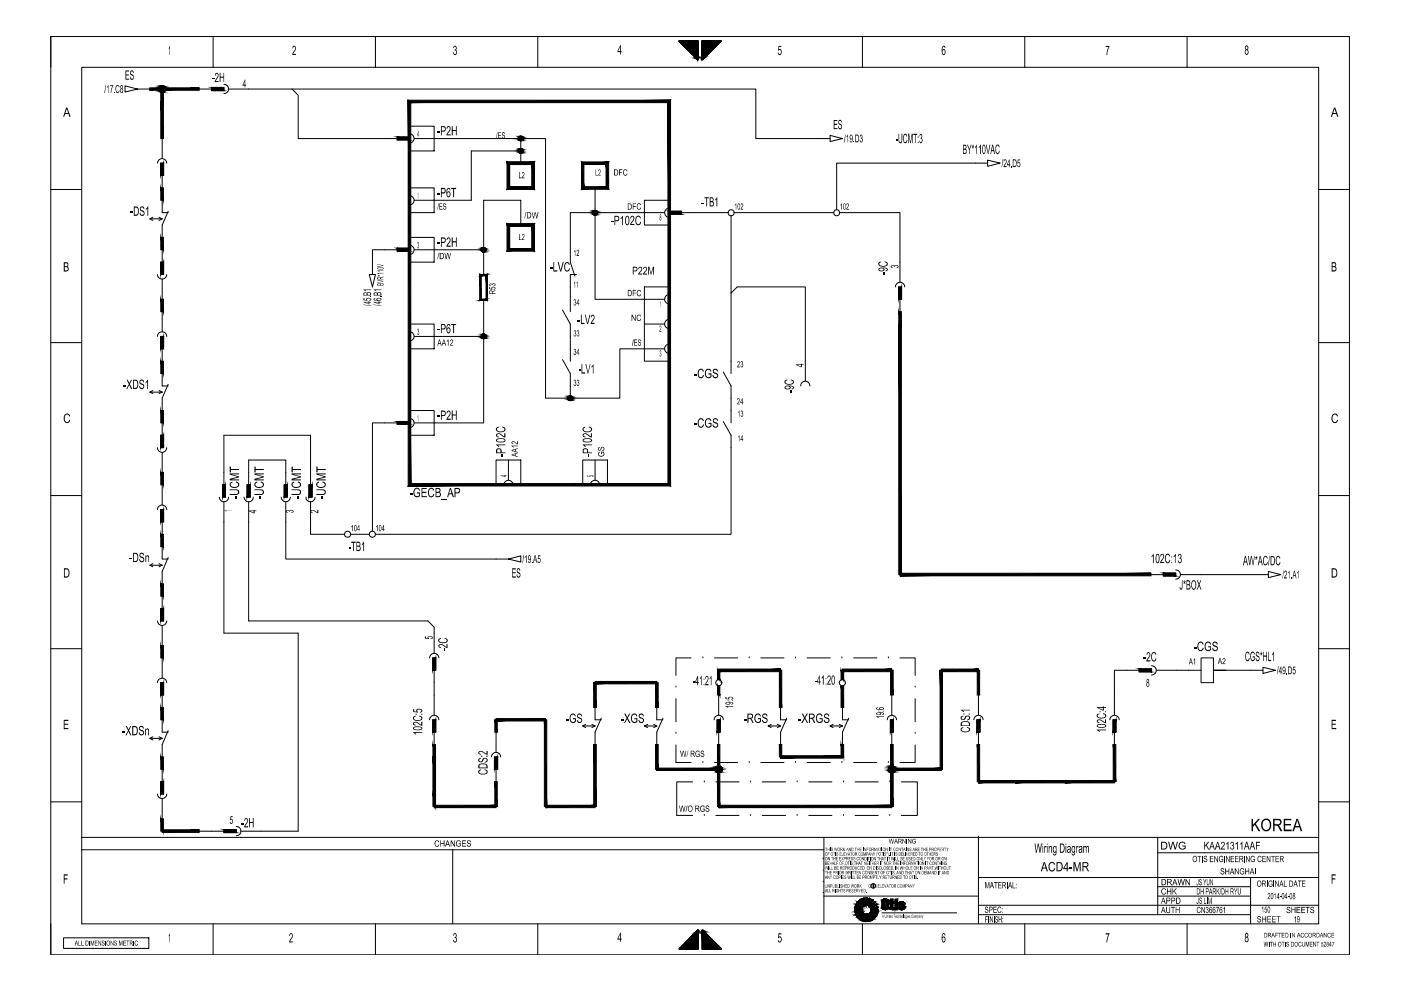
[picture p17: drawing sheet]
<svg xmlns="http://www.w3.org/2000/svg" width="297mm" height="210mm" viewBox="0 0 297 210" stroke-linecap="round" stroke-linejoin="round" font-family="sans-serif">
<!-- layer: LEVEL1 -->
<g fill="none" stroke="#000" stroke-width=".21">
<path d="M10.8 7.7h275.3v194.7h-275.3zM17.3 14.3h262.3v181.6h-262.3zM29.1 18.9l-2.6-.7v1.3l2.6-.6h2.7M42.2 18.9h2.6M44.8 18.5h2.7v.7h-2.7zM45.2 7.7v6.6M47.5 17.9a.97 .97 0 0 1 .9 1 .97 .97 0 0 1-.9 1M48.4 18.9h13.5l1.3 1.3v9.2h21M61.9 18.9h98.3v10.5h15.8M79.6 7.7v6.6M114 7.7v6.6M182.9 7.7v6.6"/>
<path d="M217.3 7.7v6.6M251.7 7.7v6.6M33.4 34.6a1 1 0 0 1 1-1 1 1 0 0 1 1 1M34.1 34.6h.6v2.6h-.6zM34.4 29.3v4.3M34.4 37.2v2.6M84.2 29h2.6v.7h-2.6zM86.8 28.4a1 1 0 0 1 1 1 1 1 0 0 1-1 1M86.8 26.8h5.2v5.2h-5.2zM86.8 39.8h5.2v5.3h-5.2zM87.8 29.4h22.6M110.4 29.4v2.6h-10.5v10.5h-12.1"/>
<path d="M110.4 29.4h5.3v55h15.7v-10.4h9.5M110.4 32v2.6M126.2 39.8v5.3h-5.3v10.5l1 2.9M176 28.7l2.6 .7-2.6 .6zM209.4 34.6h-32v9.9M209.4 34l2.6 .6-2.6 .7zM10.8 40.2h6.5M31.8 46.4h2.6M32.4 46.1l-.6 .3 .6 .3M33.4 58.2a1 1 0 0 0 1 1 1 1 0 0 0 1-1M33.7 46.1l.7 .3M34.1 55.6h.6v2.6h-.6z"/>
<path d="M34.4 46.4l-.7 .3M34.4 42.5v2.6h1.3M34.4 53v2.6M34.4 59.2v4.3M35.7 44.8l-1.3 2.9v2.6M78.3 58.2h1.3l-.6 2.6zM84.2 52.6h2.6v.7h-2.6zM84.2 53h-5.2v5.2M86.8 41.5a1 1 0 0 1 1 1 1 1 0 0 1-1 1M86.8 52a.97 .97 0 0 1 1 1 .97 .97 0 0 1-1 .9M86.8 50.3h5.2v5.3h-5.2zM87.8 53h14.7"/>
<path d="M110.4 47.7v-5.2h-7.9v15.7M122.2 58.2h-1.3v7.9M136.6 42.5h5.3v5.2h-5.3zM140.9 45.1h-14.7v18.4h14.7M141.9 44.1a.97 .97 0 0 0-1 1 .97 .97 0 0 0 1 1M141.9 44.8h2.6v.6h-2.6zM144.5 45.1h9.9M155 45.8v16.3l1.3-1.3h14.4v20M155.7 45.1h21.1M178 45.1h12.8v14.8M279.6 40.2h6.5M10.8 72.6h6.5"/>
<path d="M33.4 71.3a1 1 0 0 1 1-.9 1 1 0 0 1 1 .9M34.1 71.3h.6v2.7h-.6zM34.4 66v4.4M34.4 74v2.6M34.4 79.2v2.6h1.3M86.8 70.4a.97 .97 0 0 1 1 .9 .97 .97 0 0 1-1 1M86.8 68.7h5.2v5.3h-5.2zM87.8 71.3h14.7M102.5 63.5v26.2h-14.7M119.3 65.7l1.6 3v7.9M119.3 76.2l1.6 3v5.2M136.6 60.8h5.3v15.8h-5.3z"/>
<path d="M136.6 68.7h4.3M141.9 72.9a1 1 0 0 0-1 1 1 1 0 0 0 1 1M141.9 67.7a.97 .97 0 0 0-1 1 .97 .97 0 0 0 1 1M141.9 62.5a.97 .97 0 0 0-1 1 .97 .97 0 0 0 1 .9M153.3 78.9l1.7 2.9v7.9M155 62.1v17.1M189.8 60.8a1 1 0 0 1 1-.9 1 1 0 0 1 1 .9M190.5 60.8h.6v2.7h-.6zM190.8 68.7h.1M190.8 63.5v2.6M279.6 72.6h6.5M31.8 83.1h2.6"/>
<path d="M32.4 82.8l-.6 .3 .6 .3M33.4 94.9a1 1 0 0 0 1 1 1 1 0 0 0 1-1M33.7 82.8l.7 .3M34.1 92.3h.6v2.6h-.6zM34.4 89.7v2.6M34.4 95.9v4.3M34.4 83.1l-.7 .3M35.7 81.5l-1.3 2.9v2.6M84.2 89.4h2.6v.6h-2.6zM84.2 89.7h-5.2v22.9M86.8 88.7a1 1 0 0 1 1 1 1 1 0 0 1-1 1M86.8 87h5.2v5.3h-5.2z"/>
<path d="M105.2 97.5h5.2v5.3h-5.2zM107.8 97.5v4.3M123.5 97.5h5.3v5.3h-5.3zM126.2 97.5v4.3M153.3 89.4l1.7 2.9v21h-75.4M169.8 81.8a.97 .97 0 0 1 .9-1 .97 .97 0 0 1 1 1M10.8 105.1h6.5M31.8 119.8h2.6M32.4 119.5l-.6 .3 .6 .4M33.4 108a1 1 0 0 1 1-.9 1 1 0 0 1 1 .9M33.7 119.5l.7 .3M34.1 108h.6v2.7h-.6z"/>
<path d="M34.4 102.7v4.4M34.4 110.7v2.6M34.4 115.9v2.6h1.3M34.4 119.8l-.7 .4M35.7 118.2l-1.3 3v2.6M46.5 105.4a.97 .97 0 0 0 1 1 .97 .97 0 0 0 .9-1M47.2 102.8h.6v2.6h-.6zM47.5 106.4v27.8h15.7v42h-12.1M47.5 102.8v-10.5h18.3v10.5M51.7 105.4a.97 .97 0 0 0 1 1 .97 .97 0 0 0 1-1M52.4 102.8h.7v2.6h-.7zM52.7 102.8v-5.3h7.9v5.3"/>
<path d="M52.7 106.4v25.3h38l1.3 1.3v5.5M59.6 105.4a.97 .97 0 0 0 1 1 .97 .97 0 0 0 1-1M60.3 102.8h.6v2.6h-.6zM60.6 106.4v12.1h47.2l2.6-.6v1.3l-2.6-.7M64.9 105.4a.97 .97 0 0 0 .9 1 .97 .97 0 0 0 1-1M65.5 102.8h.7v2.6h-.7zM65.8 106.4v6.9h7.2M74.4 113.3h3.9M106.8 102.8a.97 .97 0 0 1 1-1 .97 .97 0 0 1 1 1M125.2 102.8a1 1 0 0 1 .9-1 1 1 0 0 1 1 1M279.6 105.1h6.5M10.8 137.5h6.5"/>
<path d="M33.4 131.7a1 1 0 0 0 1 .9 1 1 0 0 0 1-.9M34.1 129h.6v2.7h-.6zM34.4 126.4v2.6M34.4 132.6v4.3M34.4 139.4v4.4M91.1 139.5a1 1 0 0 1 1-1 1 1 0 0 1 1 1M91.8 139.5h.6v2.6h-.6zM146.5 139.5h-3.2v3.7M149 139.5h.1M151.5 139.5h4.9M158.8 139.5h.1M161.3 139.5h4.9"/>
<path d="M168.7 139.5h.1M171.1 139.5h4.9M178.5 139.5h.1M181 139.5h4.9M188.4 139.5h.1M190.8 139.5h3.2v3.7M244 121.8h2.6M246.6 121.5h2.7v.6h-2.7zM249.3 120.8a1 1 0 0 1 1 1 1 1 0 0 1-1 1M250.3 121.8h4.2M254.6 139.5h2.7v5.2h-2.7zM266.3 121.8h2.6"/>
<path d="M268.9 121.2l2.6 .6-2.6 .7zM279.6 137.5h6.5M31.8 156.5h2.6M32.4 156.2l-.6 .3 .6 .4M33.4 144.7a1 1 0 0 1 1-.9 1 1 0 0 1 1 .9M33.7 156.2l.7 .3M34.1 144.7h.6v2.7h-.6zM34.4 147.4v2.6M34.4 152.6v2.6h1.3M34.4 156.5l-.7 .4M35.7 154.9l-1.3 3v2.6M91.1 152.6a1 1 0 0 1 1-1 1 1 0 0 1 1 1"/>
<path d="M91.8 152.6h.6v2.6h-.6zM92 142.1v9.5M92 155.2v2.7M105.2 155.2v4.3M123.5 153.9h2.7M124.2 153.6l-.7 .3 .7 .4M125.5 153.6l.7 .3M126.2 150v2.6h1.3M126.2 153.9l-.7 .4M127.5 152.3l-1.3 2.9v2.7M136.6 153.9h2.6M137.3 153.6l-.7 .3 .7 .4"/>
<path d="M138.6 153.6l.6 .3M139.2 150v2.6h1.4M139.2 153.9l-.6 .4M140.6 152.3l-1.4 2.9v2.7M143.3 145.7h.1M143.3 155.5h.1M143.3 157.9v3.8h3.2M143.3 148.1v4.9M151.4 152.6a.97 .97 0 0 1 1-1 .97 .97 0 0 1 .9 1M152 152.6h.7v2.6h-.7zM152.4 147.4v4.2M152.4 155.2v2.7"/>
<path d="M162.9 153.9h2.6M163.5 153.6l-.6 .3 .6 .4M164.8 153.6l.7 .3M165.5 150v2.6h1.3M165.5 153.9l-.7 .4M166.8 152.3l-1.3 2.9v2.7M176 153.9h2.6M176.6 153.6l-.6 .3 .6 .4M177.9 153.6l.7 .3M178.6 150v2.6h1.3M178.6 153.9l-.7 .4M179.9 152.3l-1.3 2.9v2.7"/>
<path d="M188.1 152.6a1 1 0 0 1 1-1 1 1 0 0 1 1 1M188.8 152.6h.6v2.6h-.6zM189.1 147.4v4.2M189.1 155.2v2.7M194 157.9v3.8h-3.2M194 155.5h.1M194 145.7h.1M194 148.1v4.9M206.5 152.6a.97 .97 0 0 1 .9-1 .97 .97 0 0 1 1 1M207.1 152.6h.7v2.6h-.7zM207.4 147.3v4.3M207.4 155.2v2.7"/>
<path d="M235.3 152.6a1 1 0 0 1 1-1 1 1 0 0 1 1 1M236 152.6h.6v2.6h-.6zM236.3 147.3v4.3M236.3 155.2v2.7M241.5 141.8h2.7v.7h-2.7zM241.5 142.1h-5.2v5.3M244.2 141.1a1 1 0 0 1 1 1 1 1 0 0 1-1 1M245.2 142.1h9.4M259.9 142.1h-2.6h2.6M259.9 142.1h7.9M267.8 141.5l2.6 .6-2.6 .7zM10.8 170h6.5"/>
<path d="M17.3 177.5h262.3M33.4 168.4a1 1 0 0 0 1 .9 1 1 0 0 0 1-.9M34.1 165.7h.6v2.7h-.6zM34.4 163.1v2.6M34.4 169.3v4.4M42.2 176.2h5.3M47.5 175.9h2.6v.6h-2.6zM50.1 175.2a1 1 0 0 1 1 1 1 1 0 0 1-1 1M104.2 160.5a.97 .97 0 0 1 1-1 .97 .97 0 0 1 .9 1M104.8 160.5h.7v2.6h-.7zM105.2 163.1v2.6M146.9 165.8h-3.4v7.1h3.4"/>
<path d="M149 161.7h.1M149.3 172.9h.1M149.3 165.8h.1M151.5 161.7h4.9M151.8 172.9h4.9M151.8 165.8h4.9M158.8 161.7h.1M159.1 172.9h.1M159.1 165.8h.1M161.3 161.7h4.9M161.6 172.9h5M161.6 165.8h5"/>
<path d="M168.7 161.7h.1M169 172.9h.1M169 165.8h.1M171.1 161.7h4.9M171.5 172.9h4.9M171.5 165.8h4.9M174.7 177.5v18.4M178.5 161.7h.1M178.8 172.9h.1M178.8 165.8h.1M181 161.7h4.9M181.3 172.9h4.9"/>
<path d="M181.3 165.8h4.9M188.4 161.7h.1M188.7 172.9h.1M188.7 165.8h.1M191.1 165.8h3.4v7.1h-3.4M207.4 177.3v18.6M245.5 177.5v16.4M279.6 170h6.5M13.5 198.8h18.1v2.3h-18.1zM17.3 180.2h157.4M45.2 195.9v6.5M79.6 195.9v6.5"/>
<path d="M96 180.2v15.7M114 195.9v6.5M174.5 182.1h.1M174.5 184.5h.1M174.5 186.9h.1M174.5 189.2h.1M174.7 190h32.7M181.2 192.7h1.2l-1.2 .1zM181.2 192.8l1.2-.1 .3 .1zM181.2 192.8h1.5zM181.2 192.9h1.1l-1.1 .1zM181.2 192.9l1.5-.1z"/>
<path d="M181.3 192.4l1.1 .3h-1.2v.3l1.1-.1-1 .4M181.3 192.4h1.5zM181.3 192.4h1.5l-.4 .3zM181.3 193.3l1-.4 .5 .2zM181.3 193.3l1.5-.2-.5 .2zM181.3 193.3h1l-1 .1zM181.3 193.4l1-.1-1 .2zM181.3 192.3l1.3 .1h-1.3zM181.3 193.5l1-.2-.9 .3zM181.4 193.6l.9-.3-.8 .6M181.4 192l-.1 .3zM181.4 192l1.2 .4-1.3-.1z"/>
<path d="M181.5 193.9l1.4-.5-.5 .3zM181.5 193.9l.8-.6 .6 .1zM181.5 193.9l.9-.2zM181.5 191.8l1.1 .6-1.2-.4M181.5 191.8l1.3 .4-.2 .2zM181.5 194l.9-.3-.8 .4zM181.6 194.1l.8-.4-.8 .5zM181.6 194.2l.8-.5-.6 .7M181.7 191.5l-.2 .2zM181.7 191.5l-.2 .3zM181.7 191.5l1.1 .7-1.3-.4zM181.8 194.4l1.6-.6z"/>
<path d="M181.8 194.4l.8-.3-.7 .4zM181.8 191.3l1 .9-1.1-.7M181.8 191.3l.3-.3 .9 .9zM181.8 191.3l1.2 .6-.2 .3zM181.9 194.5l.7-.4-.6 .5zM181.9 191.2l-.1 .1 .3-.3zM182 194.6l.6-.5-.5 .6zM182.1 194.7l.5-.6-.3 .8M182.1 191l-.2 .2zM182.3 194.9l.7-.5-.6 .5zM182.3 192.9l.4-.1 .1 .3zM182.3 193.3l.5-.2 .1 .3z"/>
<path d="M182.3 190.8l.7 1.1-.9-.9M182.3 190.8l.3-.2zM182.3 190.8l.3-.2 .7 1.3zM182.3 190.8l1 1.1h-.3zM182.4 192.7l.4-.3-.1 .4zM182.4 190.8l.2-.2zM182.4 193.7l1 .1zM182.4 193.7l.5-.3 .2 .2zM182.4 193.7l1 .1-1.6 .6zM182.6 192.4l.2-.2h.2zM182.6 192.4l.4-.2-.2 .2zM182.6 195.1l.4-.7-.2 .8"/>
<path d="M182.6 194.1l2.7-.1 .4 .3zM182.6 194.1l3.3-.1zM182.6 194.1l1.1-.3 2.2 .2zM182.6 194.1l.8-.3h.3zM182.6 194.1l3.1 .2-2.7 .1zM182.6 194.1l.4 .3-.7 .5zM182.8 192.2l.2-.3 .2 .1zM182.8 192.2l.4-.2zM182.8 195.2l.6-.6-.4 .6zM182.9 195.9v6.5M182.9 190.5l.4 1.4-.7-1.3M182.9 190.5l.3-.1z"/>
<path d="M182.9 190.5l.3-.1 .4 1.5zM182.9 190.5l.7 1.4h-.3zM183 194.4h1.9l-.5 .2zM183 194.4l2.7-.1zM183 194.4l-.5 .6-.1-.1zM183 194.4l-.4 .7-.1-.1zM183 194.4l1.4 .2h-1zM183 194.4l.4 .2-.6 .6zM183 191.9h.5zM183.1 190.5l.1-.1zM183.3 195.3l.1-.7 .1 .7h.5l-.1-.7 .3 .7M183.3 191.9h.6z"/>
<path d="M183.4 194.6h1zM183.4 194.6l-.3 .7-.1-.1zM183.4 194.6l-.1 .7h-.2zM183.4 194.6h.5l-.4 .7zM183.5 195.3h.5zM183.5 195.3h.3zM183.6 190.4v1.5l-.4-1.5M183.6 190.4h.3v1.5l.4-1.4M183.6 190.4h.2zM183.6 190.4h.2l-.2 1.5zM183.7 193.8h2.3zM183.7 193.8h2.3l-.1 .2z"/>
<path d="M183.8 190.4l-.2 1.5zM183.9 190.4v1.5h-.3zM183.9 194.6h.5l.2 .6zM183.9 194.6l.7 .6-.4 .1zM183.9 194.6l.1 .7h-.5zM183.9 191.9l.2 .1M184 193.8l.2-.1 1.8 .1zM184.2 195.3l.3-.1zM184.2 195.3l.4-.1zM184.2 193.7l.3-.2h1.6zM184.2 193.7l1.9-.2-.1 .3zM184.3 190.5l-.4 1.4z"/>
<path d="M184.4 192.2l1.2-.9zM184.4 192.2l1.2-1zM184.4 192.2l1.1-1zM184.4 194.6l.5-.2 .3 .4zM184.4 194.6l.8 .2-.4 .3zM184.4 190.5l-.5 1.4zM184.5 192.2l1.1-.9zM184.5 190.5l-.5 1.4zM184.5 190.5l-.4 1.5zM184.5 193.5l1.7-.2-.5 .1zM184.5 193.5h1.6zM184.5 190.5l-.4 1.5"/>
<path d="M184.5 192.3l1.4-.5zM184.5 192.3l1.4-.6zM184.5 192.4l1.4-.6zM184.6 192.4l1.3-.6zM184.6 192.6l1.6-.2zM184.6 192.6l1.5-.3zM184.6 193.2l1.6-.3v.1zM184.6 193.2l1.6-.2v.3zM184.6 193.2l1.6 .1-1.7 .2zM184.6 192.6l.1 .1M184.7 192.9h1.5l-.1 .5M184.7 192.6l1.5-.2z"/>
<path d="M184.7 192.7l1.5-.3zM184.7 192.9h1.5l-1.6 .3zM184.8 195.1l-.4-.5 .2 .6M184.8 195.1l.3-.2zM184.8 195.1l.4-.3zM184.9 194.4l.8-.1-.1 .1zM184.9 194.4h.7l-.2 .3zM184.9 190.7l-.7 1.3zM184.9 190.7l-.7 1.3M185 190.8l-.8 1.2zM185.1 190.8l-.9 1.2zM185.1 190.8l-.9 1.3z"/>
<path d="M185.1 190.8l-.8 1.3M185.3 194h.6v.1zM185.4 194.7l-.5-.3 .3 .4M185.4 194.7l.2-.3zM185.5 191.1l-1.1 1.1M185.6 191.3l-1.1 1M185.7 193.4l.5-.1-.1 .1zM185.9 194.1l-.6-.1 .4 .3M185.9 191.6l-1.4 .7M185.9 191.8l-1.3 .7M186.1 193.4h-.4l.4 .1M186.1 192.3l.1 .1"/>
<path d="M186.1 192.3l-1.5 .3M186.2 192.4l-1.5 .3M187 192.4l.2 .3M187 191l1.4-.1zM187 191h1.4zM187 191.1l.6-.1zM187 191.1l.6-.1-.6 .1M187 191.1l.7-.1zM187 191h.7zM187 191.1h.5h-.5M187 191.1h.6zM187 191.1h.6h-.6"/>
<path d="M187 192.4h.5h-.5M187 192.4h.6h-.6M187 192.4h.6zM187 192.5h.7h-.7M187 192.5h.7zM187 192.5l.6-.1zM187 192.5l.6-.1-.6 .1M187 192.5h1.4zM187 191.1v1.3M187 193.5h15.8M187 192.5l.5-.2-.3 .4M187 190.9h1.4z"/>
<path d="M187.1 190.8h1.2zM187.1 192.6l1.3-.1zM187.1 192.6h1.2zM187.1 192.6l1.1 .1zM187.1 190.8h1.1zM187.1 192.7h1.1zM187.2 190.8l.3 .4-.5-.3M187.2 190.8l-.2 .3M187.2 190.8l.9-.1zM187.2 190.8h1zM187.2 192.7h1zM187.3 190.7h.8z"/>
<path d="M187.3 192.7h.9zM187.3 192.7h.8zM187.3 192.7l.8 .1zM187.3 190.7l.7-.1zM187.3 192.8h.8zM187.3 192.8h.7zM187.4 190.6h.6M187.4 192.8h.6M187.4 190.6h.5zM187.4 190.6h.6zM187.4 192.8h.6zM187.4 192.8h.5z"/>
<path d="M187.5 192.4v-1.3l.1-.1 .2 .1v1.3M187.5 192.4l.2 .1 .1-.1M187.5 190.6h.3zM187.5 190.6h.4zM187.5 191.1h-.5h.5M187.5 191.1v1.3h-.5zM187.5 191.1l-.5 1.3zM187.5 192.4h-.5h.5M187.5 192.8h.4zM187.5 192.8l.3 .1zM187.6 191.1h-.6h.6M187.6 190.6h.2z"/>
<path d="M187.6 192.9h.2zM187.7 191h.7zM187.7 191h-.7h.7M187.7 192.5h.7zM187.7 192.5l.7-.1zM187.8 192.4h.6zM187.8 191h.6zM187.8 191.1h.6zM187.8 191.1h.6h-.6M187.8 191.1h.6l-.6 1.3zM187.8 192.4h.6h-.6M188.2 190.8l-.4 .4 .6-.3"/>
<path d="M188.2 190.8l.2 .1M188.4 191h-.7h.7M188.4 190.9v.2M188.4 192.5l-.2 .2M188.4 192.4v.1l-.6-.2 .4 .4M188.4 191.1h-.6h.6M188.4 191.1l-.6 1.3 .6-1.3M188.4 191.1v1.3h-.6zM188.4 192.4h-.6h.6M188.4 192.4l-.7 .1 .7-.1M188.4 191.1v1.3M188.6 191.6l.9-.4z"/>
<path d="M188.6 191.2h.2l-.2 .4zM188.6 191.2v.4M188.6 191.6h.2M188.8 192.4h.4v.5M188.8 192.4l.2 .4 .2 .1M188.8 190.7h.5l-.5 .5zM188.8 191.2h.5l-.7 .4zM188.8 191.6l.7-.4-.2 .4zM188.8 191.6h.5l-.5 .8zM188.8 192.4h.5zM188.8 192.4h.5l-.5 .2zM188.8 190.7v.5h-.2"/>
<path d="M188.8 191.6v.8M188.8 190.7h.5v.5M188.8 192.6l.7-.1zM188.8 192.6l.6-.1zM188.8 192.6l.7-.1-.6 .2zM188.9 192.7l.6-.2-.5 .3zM189 192.8l.5-.3-.3 .4zM189.2 192.9l.3-.4v.4zM189.2 192.9h.3M189.3 190.7v.5h-.5zM189.3 191.6v.8h-.5zM189.3 191.2h.2"/>
<path d="M189.4 192.5h.1M189.5 191.2v.4h-.2zM189.5 191.6h-.2v.8M189.5 191.2v.4M189.5 192.5v.4M189.8 191.2h.5v1.7M189.8 190.7h.5v.4h-.5zM189.8 190.7h.5l-.5 .4zM189.8 191.1l.5-.4v.4zM189.8 191.2h.5l-.5 1.7zM189.8 191.2v1.7h.5M190.3 191.2v1.7h-.5z"/>
<path d="M190.5 192.4h.4l.2 .1 .3-.1M190.5 191.7l.4-.1-.4 .1M190.5 191.7l.5-.1zM190.5 191.7l.4-.1zM190.5 192.4h.4zM190.5 192.4l.1 .2M190.5 191.6h.6h-.6M190.5 191.6l.6-.1zM190.5 191.6l.6-.1-.6 .1M190.5 191.6h.6zM190.5 191.6h.5h-.5M190.5 191.6h.5z"/>
<path d="M190.5 191.7h.5zM190.5 191.7h.4h-.4M190.5 191.8h.5zM190.5 191.8l.5-.1zM190.5 192.4h.5zM190.5 192.4h.4h-.4M190.5 192.4l.5 .1zM190.5 192.5h.5zM190.5 192.5h.5h-.5M190.5 192.5h.6zM190.6 191.5v.4M190.6 191.5h.5z"/>
<path d="M190.6 191.5h1.2zM190.6 191.9l.4-.1zM190.6 192.6h1.2zM190.6 192.6l.5-.1-.5 .1M190.6 192.6l.5-.1zM190.6 191.4l1.2 .1zM190.6 192.6h1.1zM190.6 191.4h1.1zM190.6 192.7l1.1-.1zM190.6 192.7h1.1zM190.7 192l.7 .4M190.7 191.3h.9z"/>
<path d="M190.7 192l.3-.2zM190.7 192.7h1zM190.7 192.7h.9zM190.7 192.7l.9 .1zM190.7 192l.3-.2 .6 .2zM190.7 192h.9zM190.8 191.3h.8zM190.8 192l.8 .1zM190.8 192l.8 .1-.3 .2zM190.8 192.8h.8zM190.8 192.8h.7zM190.8 191.3h.6z"/>
<path d="M190.8 191.3h.7zM190.9 192.8h.5M190.9 191.3h.5M190.9 191.3h.5zM190.9 192.8h.6zM190.9 192.8h.5zM191 191.2h.3zM191 191.2l.4 .1zM191 191.6h-.5h.5M191 191.7h-.5h.5M191 192.9l.4-.1zM191 192.9h.3z"/>
<path d="M191 191.8l-.3 .2 .3-.2M191.1 191.2h.1zM191.1 191.2h.2zM191.1 192.9h.2zM191.1 192.9h.1zM191.1 191.5h.7zM191.1 192.5h.7zM191.1 192.5l.7 .1zM191.2 191.5h.6zM191.2 192.5h.6zM191.2 191.6l.6-.1zM191.3 191.6l.5-.1z"/>
<path d="M191.3 191.6h.5h-.5M191.3 191.6h.5zM191.3 192.5l.5-.1zM191.3 192.5h.5h-.5M191.3 192.3l.5-.1zM191.3 192.3l.4-.1zM191.3 192.3l.4-.2zM191.3 192.3l.3-.2-.3 .2M191.3 192.3l.5 .1zM191.4 191.6h.4zM191.4 191.7l.4-.1zM191.4 191.7h.4z"/>
<path d="M191.4 192.4h.4zM191.4 192.4h.4h-.4M191.6 192.1l-.3 .2zM191.6 192.1l-.3 .4 .5-.3M191.8 192.2v.4M191.8 191.5v.2h-.4a.18 .18 0 0 0-.3-.2 .18 .18 0 0 0-.1 .3l.8 .4M191.8 191.6h-.5h.5M191.8 192.3h-.5h.5M191.8 192.5h-.6h.6M191.8 191.6h-.4h.4M191.8 192.4h-.4h.4M191.8 192.4l-.5 .1 .5-.1"/>
<path d="M207.4 193.9h57.7M207.4 191.9h72.2M207.4 186.1h72.2M217.3 195.9v6.5M245.5 180.8h34.1M245.5 190h19.6M245.5 188h19.6M251.7 195.9v6.5M265.1 186.1v9.8"/>
<circle cx="155" cy="45.1" r=".67"/>
<circle cx="177.4" cy="45.1" r=".65"/>
<circle cx="73.7" cy="113.3" r=".65"/>
<circle cx="78.9" cy="113.3" r=".65"/>
<circle cx="152.4" cy="144.8" r=".67"/>
<circle cx="178.6" cy="144.8" r=".65"/>
<circle cx="185.1" cy="187.8" r=".5"/>
</g>
<g fill="#000" stroke="#000" stroke-width=".21">
<path d="M147.9 197.3l.1-.1zM148.9 197.3l.1-.1zM181.3 192.2v.1zM181.4 192l-.1 .2zM181.6 191.6l-.1 .1zM181.7 191.5l-.1 .1zM181.7 191.5l-.2 .2zM181.9 191.2l-.1 .1zM182 191.1l-.1 .1zM182.1 191l-.1 .1zM182.1 191l-.2 .2zM182.5 190.7l.1-.1z"/>
<path d="M182.4 190.8l.2-.2zM182.9 190.5h.2zM183.1 190.5l.1-.1zM183.6 190.4h.2l-.2 1.5zM183.6 190.4h.2zM183.8 190.4l-.2 1.5zM184.2 190.5l-.3 1.4zM184.2 195.3h.1zM184.3 190.5l-.4 1.4zM184.4 190.5l-.5 1.4zM184.3 195.3l.2-.1zM184.5 190.5l-.6 1.4z"/>
<path d="M184.5 190.5l-.5 1.4zM184.7 192.9h1.5l-1.6 .3zM184.9 190.8l-.7 1.2zM185 190.8l-.8 1.2zM185.1 190.8l-.9 1.2zM185.1 190.8l-.9 1.3zM184.4 192.2l1.2-.9zM184.5 192.2l1.1-.9zM185.7 193.4l.5-.1-.1 .1zM187 191h1.4zM187 191h.7zM187 192.5h1.4z"/>
<path d="M187 192.5h.3v.2zM187 190.9h1.4zM187.1 190.8h1.2zM187.1 192.6h1.2zM187.1 192.6l1.1 .1zM187.1 190.8l.2 .1zM187.1 190.8h1.1zM187.1 192.7h1.1zM187.1 190.8h.2zM187.2 192.7h1zM187.2 190.8l.9-.1zM187.3 192.7h.8z"/>
<path d="M187.3 192.7l.8 .1zM187.3 190.7h.8zM187.3 192.8h.8zM187.3 192.8h.7zM187.3 190.7l.7-.1zM187.4 192.8h.6zM187.4 192.8h.5zM187 192.5l.5-.2-.2 .2zM187.4 190.6h.5zM187.5 191.1l-.5 1.3zM187.5 192.8h.4zM187.5 192.8l.3 .1z"/>
<path d="M187 191.1l.6-.1zM187.5 190.6h.3zM187 192.5h.7zM187.6 192.9h.2zM187.6 190.6h.2zM187.7 192.5h.7zM187.5 190.6h.4zM187.8 192.3l.6 .2h-.3zM187.4 190.6h.6zM188.1 192.5h.3l-.1 .2zM187.2 190.8h1zM188.1 190.8l.3 .1z"/>
<path d="M188.2 190.8h.1zM187.3 192.7h.9zM187 191l1.4-.1zM187.7 191h.7zM187.1 192.6l1.3-.1zM188.4 191.1l-.6 1.3zM187.8 192.4h.6zM187.7 192.5l.7-.1zM188.6 191.2h.2l-.2 .4zM188.8 190.7h.5l-.5 .5zM188.8 191.2h.5l-.7 .4zM188.8 191.6h.5l-.5 .8z"/>
<path d="M188.8 192.7h.4v.1zM189.3 190.7v.5h-.5zM188.6 191.6l.9-.4zM188.8 192.6l.7-.1zM188.8 191.6l.7-.4-.2 .4zM189.5 191.2v.4h-.2zM189.2 192.9l.3-.4v.4zM189.8 190.7h.5l-.5 .4zM189.8 191.2h.5l-.5 1.7zM189.8 191.1l.5-.4v.4zM190.3 191.2v1.7h-.5zM190.5 191.7h.4z"/>
<path d="M190.5 192.4h.4zM190.6 191.5h1.2zM190.6 192.6h1.2zM190.6 191.4l1.2 .1zM190.6 192.6h1.1zM190.6 191.4h1.1zM190.6 192.7h1.1zM190.7 191.3h.9zM190.7 192.7h.9zM190.7 192.7l.9 .1zM190.7 192h.9zM190.8 192l.8 .1z"/>
<path d="M190.8 192.8h.8zM190.8 192.8h.7zM190.8 191.3h.7zM190.8 191.3h.6zM190.9 192.8h.5zM190.5 191.7l.4-.1zM191 191.2l.4 .1zM190.9 191.3h.5zM190.6 192.6l.5-.1zM191 192.9h.3zM190.7 192l.3-.2zM191.1 191.2h.2z"/>
<path d="M191 191.2h.3zM191.1 192.9h.1zM190.5 191.6l.6-.1zM191.1 191.2h.1zM191.1 192.9h.2zM191.4 191.7h.4zM191.4 192.4h.4zM191 192.9l.4-.1zM190.8 191.3h.8zM190.9 192.8h.6zM191.6 192.2h.2zM191.6 192.1l-.3 .2z"/>
<path d="M191.6 192.1l.1 .1zM191.3 192.3l.4-.2zM190.7 192.7h1zM190.6 192.7l1.1-.1zM191.1 191.5h.7zM191.2 191.5h.6zM191.2 192.5h.6zM191.4 191.7l.4-.1zM191.3 192.5l.5-.1z"/>
<path d="M31.8 19.1h2.6v-.5zM31.8 18.6h2.6l-2.6 .5z"/>
<path d="M34.4 18.6v.5l7.8-.5zM34.4 19.1l7.8-.5v.5z"/>
<path d="M44.8 18.5l2.7 .7v-.7zM44.8 18.5l2.7 .7h-2.7z"/>
<path d="M144 8.6l-.1 .1 4.1 4zM143.9 8.7l4.1 4z"/>
<path d="M147.9 8.7v4h.2zM147.9 8.7h.2v4z"/>
<path d="M144 8.7h4v-.1zM144 8.6h4l-4 .1z"/>
<path d="M144 8.8h4v-.1zM144 8.7h4l-4 .1z"/>
<path d="M144.1 8.9h3.9v-.1zM144.1 8.8h3.9l-3.9 .1z"/>
<path d="M144.2 9h3.8v-.2zM144.2 8.8h3.8l-3.8 .2z"/>
<path d="M144.3 9.1h3.7v-.2zM144.3 8.9h3.7l-3.7 .2z"/>
<path d="M144.4 9.1h3.6v-.1zM144.4 9h3.6l-3.6 .1z"/>
<path d="M144.5 9.2l3.5-.1zM144.5 9.1h3.5z"/>
<path d="M144.5 9.3l3.5-.1zM144.5 9.2h3.5z"/>
<path d="M144.6 9.4l3.4-.1zM144.6 9.3h3.4z"/>
<path d="M144.7 9.4h3.3v-.1zM144.7 9.3h3.3l-3.3 .1z"/>
<path d="M144.8 9.5h3.2v-.1zM144.8 9.4h3.2l-3.2 .1z"/>
<path d="M144.8 9.6h3.2v-.1zM144.8 9.5h3.2l-3.2 .1z"/>
<path d="M144.9 9.7h3.1v-.1zM144.9 9.6h3.1l-3.1 .1z"/>
<path d="M145 9.8h3v-.1zM145 9.7h3l-3 .1z"/>
<path d="M145.1 9.9h2.9v-.2zM145.1 9.7h2.9l-2.9 .2z"/>
<path d="M145.2 9.9l2.8-.1zM145.2 9.8h2.8z"/>
<path d="M145.3 10l2.7-.1zM145.3 9.9h2.7z"/>
<path d="M145.3 10.1l2.7-.1zM145.3 10h2.7z"/>
<path d="M145.4 10.2h2.6v-.2zM145.4 10h2.6l-2.6 .2z"/>
<path d="M145.5 10.2h2.5v-.1zM145.5 10.1h2.5l-2.5 .1z"/>
<path d="M145.6 10.3h2.4v-.1zM145.6 10.2h2.4l-2.4 .1z"/>
<path d="M145.6 10.4h2.4v-.1zM145.6 10.3h2.4l-2.4 .1z"/>
<path d="M145.7 10.5h2.3v-.1zM145.7 10.4h2.3l-2.3 .1z"/>
<path d="M145.8 10.6h2.2v-.1zM145.8 10.5h2.2l-2.2 .1z"/>
<path d="M145.9 10.7h2.1v-.2zM145.9 10.5h2.1l-2.1 .2z"/>
<path d="M146 10.7l2-.1zM146 10.6h2z"/>
<path d="M146.1 10.8l1.9-.1zM146.1 10.7h1.9z"/>
<path d="M146.1 10.9l1.9-.1zM146.1 10.8h1.9z"/>
<path d="M146.2 11h1.8v-.2zM146.2 10.8h1.8l-1.8 .2z"/>
<path d="M146.3 11h1.7v-.1zM146.3 10.9h1.7l-1.7 .1z"/>
<path d="M146.4 11.1h1.6v-.1zM146.4 11h1.6l-1.6 .1z"/>
<path d="M146.4 11.2h1.6v-.1zM146.4 11.1h1.6l-1.6 .1z"/>
<path d="M146.5 11.3h1.5v-.1zM146.5 11.2h1.5l-1.5 .1z"/>
<path d="M146.6 11.4h1.4v-.1zM146.6 11.3h1.4l-1.4 .1z"/>
<path d="M146.7 11.4l1.3-.1zM146.7 11.3h1.3z"/>
<path d="M146.8 11.5l1.2-.1zM146.8 11.4h1.2z"/>
<path d="M146.9 11.6l1.1-.1zM146.9 11.5h1.1z"/>
<path d="M147 11.7l1-.1zM147 11.6h1z"/>
<path d="M147 11.8h1v-.2zM147 11.6h1l-1 .2z"/>
<path d="M147.1 11.9h.9v-.2zM147.1 11.7h.9l-.9 .2z"/>
<path d="M147.2 11.9h.8v-.1zM147.2 11.8h.8l-.8 .1z"/>
<path d="M147.2 12h.8v-.1zM147.2 11.9h.8l-.8 .1z"/>
<path d="M147.3 12.1h.7v-.1zM147.3 12h.7l-.7 .1z"/>
<path d="M147.4 12.2h.6v-.1zM147.4 12.1h.6l-.6 .1z"/>
<path d="M147.5 12.2l.5-.1zM147.5 12.1h.5z"/>
<path d="M147.6 12.3l.4-.1zM147.6 12.2h.4z"/>
<path d="M147.7 12.4l.3-.1zM147.7 12.3h.3z"/>
<path d="M147.8 12.5h.2v-.1zM147.8 12.4h.2l-.2 .1z"/>
<path d="M148 12.4l-.2 .2zM147.8 12.4h.2l-.2 .2z"/>
<path d="M148 12.5l-.1 .2zM147.9 12.5v.2z"/>
<path d="M148.8 8.7v4h.1zM148.8 8.7h.1v4z"/>
<path d="M148.9 12.5v.2zM148.9 12.5v.2z"/>
<path d="M148.9 12.6l.1-.2zM148.9 12.4h.1l-.1 .2z"/>
<path d="M148.9 12.5h.2v-.1zM148.9 12.4h.2l-.2 .1z"/>
<path d="M148.9 12.4l.3-.1zM148.9 12.3h.3z"/>
<path d="M148.9 12.3l.4-.1zM148.9 12.2h.4z"/>
<path d="M148.9 12.2l.5-.1zM148.9 12.1h.5z"/>
<path d="M148.9 12.2h.6v-.1zM148.9 12.1h.6l-.6 .1z"/>
<path d="M148.9 12.1h.6v-.1zM148.9 12h.6l-.6 .1z"/>
<path d="M148.9 12h.7v-.1zM148.9 11.9h.7l-.7 .1z"/>
<path d="M148.9 11.9h.8v-.1zM148.9 11.8h.8l-.8 .1z"/>
<path d="M148.9 11.9h.8v-.2zM148.9 11.7h.8l-.8 .2z"/>
<path d="M148.9 11.8h.9v-.2zM148.9 11.6h.9l-.9 .2z"/>
<path d="M148.9 11.7l1-.1zM148.9 11.6h1z"/>
<path d="M148.9 11.6l1.1-.1zM148.9 11.5h1.1z"/>
<path d="M148.9 11.5l1.2-.1zM148.9 11.4h1.2z"/>
<path d="M148.9 11.4l1.3-.1zM148.9 11.3h1.3z"/>
<path d="M148.9 11.4h1.4v-.1zM148.9 11.3h1.4l-1.4 .1z"/>
<path d="M148.9 11.3h1.4v-.1zM148.9 11.2h1.4l-1.4 .1z"/>
<path d="M148.9 11.2h1.5v-.1zM148.9 11.1h1.5l-1.5 .1z"/>
<path d="M148.9 11.1h1.6v-.1zM148.9 11h1.6l-1.6 .1z"/>
<path d="M148.9 11h1.7v-.1zM148.9 10.9h1.7l-1.7 .1z"/>
<path d="M148.9 11h1.7v-.2zM148.9 10.8h1.7l-1.7 .2z"/>
<path d="M148.9 10.9l1.8-.1zM148.9 10.8h1.8z"/>
<path d="M148.9 10.8l1.9-.1zM148.9 10.7h1.9z"/>
<path d="M148.9 10.7l2-.1zM148.9 10.6h2z"/>
<path d="M148.9 10.7h2.1v-.2zM148.9 10.5h2.1l-2.1 .2z"/>
<path d="M148.9 10.6h2.2v-.1zM148.9 10.5h2.2l-2.2 .1z"/>
<path d="M148.9 10.5h2.2v-.1zM148.9 10.4h2.2l-2.2 .1z"/>
<path d="M148.9 10.4h2.3v-.1zM148.9 10.3h2.3l-2.3 .1z"/>
<path d="M148.9 10.3h2.4v-.1zM148.9 10.2h2.4l-2.4 .1z"/>
<path d="M148.9 10.2h2.5v-.1zM148.9 10.1h2.5l-2.5 .1z"/>
<path d="M148.9 10.2h2.5v-.2zM148.9 10h2.5l-2.5 .2z"/>
<path d="M148.9 10.1l2.6-.1zM148.9 10h2.6z"/>
<path d="M148.9 10l2.7-.1zM148.9 9.9h2.7z"/>
<path d="M148.9 9.9l2.8-.1zM148.9 9.8h2.8z"/>
<path d="M148.9 9.9h2.9v-.2zM148.9 9.7h2.9l-2.9 .2z"/>
<path d="M148.9 9.8h3v-.1zM148.9 9.7h3l-3 .1z"/>
<path d="M148.9 9.7h3v-.1zM148.9 9.6h3l-3 .1z"/>
<path d="M148.9 9.6h3.1v-.1zM148.9 9.5h3.1l-3.1 .1z"/>
<path d="M148.9 9.5h3.2v-.1zM148.9 9.4h3.2l-3.2 .1z"/>
<path d="M148.9 9.4h3.3v-.1zM148.9 9.3h3.3l-3.3 .1z"/>
<path d="M148.9 9.4l3.3-.1zM148.9 9.3h3.3z"/>
<path d="M148.9 9.3l3.4-.1zM148.9 9.2h3.4z"/>
<path d="M148.9 9.2l3.5-.1zM148.9 9.1h3.5z"/>
<path d="M148.9 9.1h3.6v-.1zM148.9 9h3.6l-3.6 .1z"/>
<path d="M148.9 9.1h3.7v-.2zM148.9 8.9h3.7l-3.7 .2z"/>
<path d="M148.9 9h3.8v-.2zM148.9 8.8h3.8l-3.8 .2z"/>
<path d="M148.9 8.9h3.9v-.1zM148.9 8.8h3.9l-3.9 .1z"/>
<path d="M148.9 8.8h3.9v-.1zM148.9 8.7h3.9l-3.9 .1z"/>
<path d="M148.9 8.7h4v-.1zM148.9 8.6h4l-4 .1z"/>
<path d="M152.8 8.6l-3.9 4.1 4-4zM152.8 8.6l-3.9 4.1z"/>
<path d="M34.1 34.6v2.6l.6-2.6zM34.7 34.6v2.6h-.6z"/>
<path d="M34.1 18.9v2.6h.5zM34.1 18.9h.5v2.6z"/>
<path d="M34.1 21.5v7.9h.5zM34.1 21.5h.5v7.9z"/>
<path d="M84.2 29l2.6 .7v-.7zM84.2 29l2.6 .7h-2.6z"/>
<path d="M108 39.6l-.5 .5 5.3-.5zM107.5 40.1l5.3-.5 .5 .5zM112.8 34.9v4.7l.5 .5zM113.3 34.3v5.8l-.5-5.2zM108 34.9h4.8l.5-.6zM107.5 34.3h5.8l-5.3 .6zM107.5 34.3l.5 5.3v-4.7zM107.5 34.3l.5 5.3-.5 .5z"/>
<path d="M108 39.6l-.5 .5 5.3-.5zM107.5 40.1l5.3-.5 .5 .5zM112.8 34.9v4.7l.5 .5zM113.3 34.3v5.8l-.5-5.2zM108 34.9h4.8l.5-.6zM107.5 34.3h5.8l-5.3 .6zM107.5 34.3l.5 5.3v-4.7zM107.5 34.3l.5 5.3-.5 .5z"/>
<path d="M123.8 39.6l-.5 .5 5.2-.5zM123.3 40.1l5.2-.5 .5 .5zM128.5 34.9v4.7l.5 .5zM128.5 34.9l.5-.6v5.8zM123.8 34.9h4.7l.5-.6zM123.3 34.3h5.7l-5.2 .6zM123.3 34.3l.5 5.3v-4.7zM123.3 34.3l.5 5.3-.5 .5z"/>
<path d="M34.1 39.8v2.7h.5zM34.1 39.8h.5v2.7z"/>
<path d="M34.1 50.3l.5 2.7v-2.7zM34.1 50.3l.5 2.7h-.5z"/>
<path d="M34.7 55.6l-.6 2.6h.6zM34.1 55.6h.6l-.6 2.6z"/>
<path d="M84.2 52.6l2.6 .7v-.7zM84.2 52.6l2.6 .7h-2.6z"/>
<path d="M107.5 53.2l5.3-.5h-4.8zM107.5 53.2l5.3-.5 .5 .5zM112.8 48v4.7l.5 .5zM112.8 48l.5-.5v5.7zM108 48h4.8l.5-.5zM107.5 47.5h5.8l-5.3 .5zM107.5 47.5l.5 5.2v-4.7zM107.5 47.5l.5 5.2-.5 .5z"/>
<path d="M107.5 53.2l5.3-.5h-4.8zM107.5 53.2l5.3-.5 .5 .5zM112.8 48v4.7l.5 .5zM112.8 48l.5-.5v5.7zM108 48h4.8l.5-.5zM107.5 47.5h5.8l-5.3 .5zM107.5 47.5l.5 5.2v-4.7zM107.5 47.5l.5 5.2-.5 .5z"/>
<path d="M141.9 44.8v.6h2.6zM141.9 44.8h2.6v.6z"/>
<path d="M34.1 71.3v2.7l.6-2.7zM34.7 71.3v2.7h-.6z"/>
<path d="M34.1 76.6v2.6h.5zM34.1 76.6h.5v2.6z"/>
<path d="M34.1 63.5l.5 2.6v-2.6zM34.1 63.5l.5 2.6h-.5z"/>
<path d="M101.7 63.7l1.4-.3h-1.1zM101.7 63.7l1.4-.3 .2 .3zM103.1 58.5v4.9l.2 .3zM103.3 58.2v5.5l-.2-5.2zM102 58.5h1.1l.2-.3zM101.7 58.2h1.6l-1.3 .3zM101.7 58.2l.3 5.2v-4.9zM101.7 58.2l.3 5.2-.3 .3z"/>
<path d="M190.5 60.8v2.7l.6-2.7zM191.1 60.8v2.7h-.6z"/>
<path d="M190.6 66.1v2.6h.5zM190.6 66.1h.5v2.6z"/>
<path d="M190.6 68.7l.5 53.1v-53.1zM190.6 68.7l.5 53.1h-.5z"/>
<path d="M34.1 87l.5 2.7v-2.7zM34.1 87l.5 2.7h-.5z"/>
<path d="M34.7 92.3l-.6 2.6h.6zM34.1 92.3h.6l-.6 2.6z"/>
<path d="M84.2 89.4l2.6 .6v-.6zM84.2 89.4l2.6 .6h-2.6z"/>
<path d="M34.1 108v2.7l.6-2.7zM34.7 108v2.7h-.6z"/>
<path d="M34.1 113.3v2.6h.5zM34.1 113.3h.5v2.6z"/>
<path d="M34.1 100.2l.5 2.6v-2.6zM34.1 100.2l.5 2.6h-.5z"/>
<path d="M47.8 102.8l-.6 2.6h.6zM47.2 102.8h.6l-.6 2.6z"/>
<path d="M53.1 102.8l-.7 2.6h.7zM52.4 102.8h.7l-.7 2.6z"/>
<path d="M60.9 102.8l-.6 2.6h.6zM60.3 102.8h.6l-.6 2.6z"/>
<path d="M66.2 102.8l-.7 2.6h.7zM65.5 102.8h.7l-.7 2.6z"/>
<path d="M86.5 103l55.1-.5h-54.5zM86.5 103l55.1-.5 .6 .5zM141.6 21.8v80.7l.6 .5zM141.6 21.8l.6-.5v81.7zM87.1 21.8h54.5l.6-.5zM86.5 21.3h55.7l-55.1 .5zM86.5 21.3l.6 81.2v-80.7zM86.5 21.3l.6 81.2-.6 .5z"/>
<path d="M34.1 123.8l.5 2.6v-2.6zM34.1 123.8l.5 2.6h-.5z"/>
<path d="M34.1 136.9l.5 2.6v-2.6zM34.1 136.9l.5 2.6h-.5z"/>
<path d="M34.7 129l-.6 2.7h.6zM34.1 129h.6l-.6 2.7z"/>
<path d="M91.8 139.5v2.6l.6-2.6zM92.4 139.5v2.6h-.6z"/>
<path d="M190.8 121.5v.6l53.2-.6zM190.8 122.1l53.2-.6v.6z"/>
<path d="M246.6 121.5l2.7 .6v-.6zM246.6 121.5l2.7 .6h-2.7z"/>
<path d="M34.1 144.7v2.7l.6-2.7zM34.7 144.7v2.7h-.6z"/>
<path d="M34.1 150v2.6h.5zM34.1 150h.5v2.6z"/>
<path d="M91.8 152.6v2.6l.6-2.6zM92.4 152.6v2.6h-.6z"/>
<path d="M91.8 157.9l.5 2.6v-2.6zM91.8 157.9l.5 2.6h-.5zM91.8 160.5l.5 7.9v-7.9zM91.8 160.5l.5 7.9h-.5z"/>
<path d="M104.9 152.6v2.6h.5zM104.9 152.6h.5v2.6z"/>
<path d="M105.2 152.4v.5l10.5-.5zM105.2 152.9l10.5-.5v.5z"/>
<path d="M115.4 152.6l.5 18.4v-18.4zM115.4 152.6l.5 18.4h-.5z"/>
<path d="M125.9 144.7v5.3h.5zM125.9 144.7h.5v5.3z"/>
<path d="M126.2 144.5v.5l13-.5zM126.2 145l13-.5v.5z"/>
<path d="M139 144.7l.5 5.3v-5.3zM139 144.7l.5 5.3h-.5z"/>
<path d="M139 157.9l.5 5.2v-5.2zM139 157.9l.5 5.2h-.5z"/>
<path d="M152 152.6v2.6l.7-2.6zM152.7 152.6v2.6h-.7z"/>
<path d="M152.1 145.4v2h.5zM152.1 145.4h.5v2z"/>
<path d="M152.1 142.1v2h.5zM152.1 142.1h.5v2z"/>
<path d="M152.4 141.9v.5l13.1-.5zM152.4 142.4l13.1-.5v.5z"/>
<path d="M165.2 142.1l.5 7.9v-7.9zM165.2 142.1l.5 7.9h-.5z"/>
<path d="M165.2 157.9l.5 2.6v-2.6zM165.2 157.9l.5 2.6h-.5z"/>
<path d="M178.3 145.4v4.6h.6zM178.3 145.4h.6v4.6z"/>
<path d="M178.3 142.1v2h.6zM178.3 142.1h.6v2z"/>
<path d="M178.6 141.9v.5l10.5-.5zM178.6 142.4l10.5-.5v.5z"/>
<path d="M188.8 152.6v2.6l.6-2.6zM189.4 152.6v2.6h-.6z"/>
<path d="M188.8 142.1l.6 5.3v-5.3zM188.8 142.1l.6 5.3h-.6z"/>
<path d="M188.8 157.9l.6 5.2v-5.2zM188.8 157.9l.6 5.2h-.6z"/>
<path d="M199.6 141.9v.5l7.8-.5zM199.6 142.4l7.8-.5v.5z"/>
<path d="M207.1 152.6v2.6l.7-2.6zM207.8 152.6v2.6h-.7z"/>
<path d="M207.2 142.1l.5 5.3v-5.3zM207.2 142.1l.5 5.3h-.5z"/>
<path d="M207.2 157.9l.5 7.8v-7.8zM207.2 157.9l.5 7.8h-.5z"/>
<path d="M236 152.6v2.6l.6-2.6zM236.6 152.6v2.6h-.6z"/>
<path d="M241.5 141.8l2.7 .7v-.7zM241.5 141.8l2.7 .7h-2.7z"/>
<path d="M34.4 175.9v.6l7.8-.6zM34.4 176.5l7.8-.6v.6z"/>
<path d="M34.1 160.5l.5 2.6v-2.6zM34.1 160.5l.5 2.6h-.5z"/>
<path d="M34.1 173.6l.5 2.6v-2.6zM34.1 173.6l.5 2.6h-.5z"/>
<path d="M34.7 165.7l-.6 2.7h.6zM34.1 165.7h.6l-.6 2.7z"/>
<path d="M47.5 175.9l2.6 .6v-.6zM47.5 175.9l2.6 .6h-2.6z"/>
<path d="M92 170.7v.5l13.2-.5zM92 171.2l13.2-.5v.5z"/>
<path d="M91.8 168.4l.5 2.6v-2.6zM91.8 168.4l.5 2.6h-.5z"/>
<path d="M104.8 160.5v2.6l.7-2.6zM105.5 160.5v2.6h-.7z"/>
<path d="M104.9 165.7v5.3h.5zM104.9 165.7h.5v5.3z"/>
<path d="M115.7 170.7v.5l10.5-.5zM115.7 171.2l10.5-.5v.5z"/>
<path d="M125.9 157.9v13.1h.5zM125.9 157.9h.5v13.1z"/>
<path d="M139.2 162.9v.5l13.2-.5zM139.2 163.4l13.2-.5v.5z"/>
<path d="M152.1 157.9v5.2h.5zM152.1 157.9h.5v5.2z"/>
<path d="M152.4 170.7v.5l36.7-.5zM152.4 171.2l36.7-.5v.5z"/>
<path d="M152.1 163.1l.5 7.9v-7.9zM152.1 163.1l.5 7.9h-.5z"/>
<path d="M165.5 160.2v.5l13.1-.5zM165.5 160.7l13.1-.5v.5z"/>
<path d="M178.3 157.9v2.6h.6zM178.3 157.9h.6v2.6z"/>
<path d="M189.1 162.9v.5l10.5-.5zM189.1 163.4l10.5-.5v.5z"/>
<path d="M188.8 163.1l.6 7.9v-7.9zM188.8 163.1l.6 7.9h-.6z"/>
<path d="M199.3 142.1v21h.5zM199.3 142.1h.5v21z"/>
<path d="M207.4 165.5v.5l7.9-.5zM207.4 166l7.9-.5v.5zM215.3 165.5v.5l10.5-.5zM215.3 166l10.5-.5v.5z"/>
<path d="M225.8 165.5v.5l10.5-.5zM225.8 166l10.5-.5v.5z"/>
<path d="M236 157.9v7.8h.6zM236 157.9h.6v7.8z"/>
<path d="M145.2 199.9v.2l2.8-.2zM145.2 200.1l2.8-.2v.2z"/>
<path d="M145.3 199.9v.1l2.7-.1zM145.3 200l2.7-.1v.1z"/>
<path d="M145.4 199.8v.1l2.6-.1zM145.4 199.9l2.6-.1v.1z"/>
<path d="M145.4 199.7v.1l2.6-.1zM145.4 199.8l2.6-.1v.1z"/>
<path d="M145.5 199.6h2.5zM145.5 199.7l2.5-.1z"/>
<path d="M145.6 199.6h2.4zM145.6 199.6h2.4z"/>
<path d="M145.7 199.5h2.3zM145.7 199.6l2.3-.1z"/>
<path d="M145.8 199.4h2.2zM145.8 199.5l2.2-.1z"/>
<path d="M145.9 199.3v.1l2.1-.1zM145.9 199.4l2.1-.1v.1z"/>
<path d="M145.9 199.2v.1l2.1-.1zM145.9 199.3l2.1-.1v.1z"/>
<path d="M146 199.1v.2l2-.2zM146 199.3l2-.2v.2z"/>
<path d="M146.1 199.1v.1l1.9-.1zM146.1 199.2l1.9-.1v.1z"/>
<path d="M146.2 199v.1l1.8-.1zM146.2 199.1l1.8-.1v.1z"/>
<path d="M146.2 198.9v.1l1.8-.1zM146.2 199l1.8-.1v.1z"/>
<path d="M146.3 198.8h1.7zM146.3 198.9l1.7-.1z"/>
<path d="M146.4 198.8h1.6zM146.4 198.8h1.6z"/>
<path d="M146.5 198.7h1.5zM146.5 198.8l1.5-.1z"/>
<path d="M146.6 198.6v.1l1.4-.1zM146.6 198.7l1.4-.1v.1z"/>
<path d="M146.7 198.5v.1l1.3-.1zM146.7 198.6l1.3-.1v.1z"/>
<path d="M146.7 198.4v.1l1.3-.1zM146.7 198.5l1.3-.1v.1z"/>
<path d="M146.8 198.3v.2l1.2-.2zM146.8 198.5l1.2-.2v.2z"/>
<path d="M146.9 198.2v.2l1.1-.2zM146.9 198.4l1.1-.2v.2z"/>
<path d="M147 198.2v.1l1-.1zM147 198.3l1-.1v.1z"/>
<path d="M147 198.1v.1l1-.1zM147 198.2l1-.1v.1z"/>
<path d="M147.1 198h.9zM147.1 198.1l.9-.1z"/>
<path d="M147.2 198h.8zM147.2 198h.8z"/>
<path d="M147.3 197.9h.7zM147.3 198l.7-.1z"/>
<path d="M147.4 197.8v.1l.6-.1zM147.4 197.9l.6-.1v.1z"/>
<path d="M147.5 197.7v.1l.5-.1zM147.5 197.8l.5-.1v.1z"/>
<path d="M147.5 197.6v.1l.5-.1zM147.5 197.7l.5-.1v.1z"/>
<path d="M147.6 197.5v.2l.4-.2zM147.6 197.7l.4-.2v.2z"/>
<path d="M147.7 197.4v.2l.3-.2zM147.7 197.6l.3-.2v.2z"/>
<path d="M147.8 197.4v.1l.2-.1zM147.8 197.5l.2-.1v.1z"/>
<path d="M147.8 197.3h.2zM147.8 197.4l.2-.1z"/>
<path d="M148 197.2l.1 4zM148 197.2l.1 4z"/>
<path d="M148.9 197.3h.2zM148.9 197.4l.2-.1z"/>
<path d="M148.9 197.4v.1l.3-.1zM148.9 197.5l.3-.1v.1z"/>
<path d="M148.9 197.4v.2l.3-.2zM148.9 197.6l.3-.2v.2z"/>
<path d="M148.9 197.5v.2l.4-.2zM148.9 197.7l.4-.2v.2z"/>
<path d="M148.9 197.6v.1l.5-.1zM148.9 197.7l.5-.1v.1z"/>
<path d="M148.9 197.7v.1l.6-.1zM148.9 197.8l.6-.1v.1z"/>
<path d="M148.9 197.8v.1l.6-.1zM148.9 197.9l.6-.1v.1z"/>
<path d="M148.9 197.9h.7zM148.9 198l.7-.1z"/>
<path d="M148.9 198h.8zM148.9 198h.8z"/>
<path d="M148.9 198h.9zM148.9 198.1l.9-.1z"/>
<path d="M148.9 198.1v.1l1-.1zM148.9 198.2l1-.1v.1z"/>
<path d="M148.9 198.2v.1l1.1-.1zM148.9 198.3l1.1-.1v.1z"/>
<path d="M148.9 198.2v.2l1.1-.2zM148.9 198.4l1.1-.2v.2z"/>
<path d="M148.9 198.3v.2l1.2-.2zM148.9 198.5l1.2-.2v.2z"/>
<path d="M148.9 198.4v.1l1.3-.1zM148.9 198.5l1.3-.1v.1z"/>
<path d="M148.9 198.5v.1l1.4-.1zM148.9 198.6l1.4-.1v.1z"/>
<path d="M148.9 198.6v.1l1.4-.1zM148.9 198.7l1.4-.1v.1z"/>
<path d="M148.9 198.7h1.5zM148.9 198.8l1.5-.1z"/>
<path d="M148.9 198.8h1.6zM148.9 198.8h1.6z"/>
<path d="M148.9 198.8h1.7zM148.9 198.9l1.7-.1z"/>
<path d="M148.9 198.9v.1l1.8-.1zM148.9 199l1.8-.1v.1z"/>
<path d="M148.9 199v.1l1.9-.1zM148.9 199.1l1.9-.1v.1z"/>
<path d="M148.9 199.1v.1l1.9-.1zM148.9 199.2l1.9-.1v.1z"/>
<path d="M148.9 199.1v.2l2-.2zM148.9 199.3l2-.2v.2z"/>
<path d="M148.9 199.2v.1l2.1-.1zM148.9 199.3l2.1-.1v.1z"/>
<path d="M148.9 199.3v.1l2.2-.1zM148.9 199.4l2.2-.1v.1z"/>
<path d="M148.9 199.4h2.2zM148.9 199.5l2.2-.1z"/>
<path d="M148.9 199.5h2.3zM148.9 199.6l2.3-.1z"/>
<path d="M148.9 199.6h2.4zM148.9 199.6h2.4z"/>
<path d="M148.9 199.6h2.5zM148.9 199.7l2.5-.1z"/>
<path d="M148.9 199.7v.1l2.6-.1zM148.9 199.8l2.6-.1v.1z"/>
<path d="M148.9 199.8v.1l2.7-.1zM148.9 199.9l2.7-.1v.1z"/>
<path d="M148.9 199.9v.1l2.8-.1zM148.9 200l2.8-.1v.1z"/>
<path d="M148.9 199.9v.2l2.8-.2zM148.9 200.1l2.8-.2v.2z"/>
<path d="M148.9 197.2l.1 4v-4zM148.9 197.2l.1 4h-.1z"/>
<path d="M181.2 192.7h1.2zM181.2 192.7h1.2l-1.2 .1z"/>
<path d="M181.2 192.9h1.1zM181.2 192.9h1.1z"/>
<path d="M181.3 192.4h1.5zM181.6 192.4h1.2l-.4 .3z"/>
<path d="M181.3 193.3h1zM181.3 193.3h1z"/>
<path d="M181.3 192.3l1.3 .1zM181.3 192.4h1.3z"/>
<path d="M181.4 192l-.1 .3h.9zM181.3 192.3l1.3 .1z"/>
<path d="M181.5 191.8l.6 .4h.7zM182.1 192.2h.7l-.2 .2z"/>
<path d="M181.7 191.5l-.2 .3h.6zM181.5 191.8h.6l.7 .4z"/>
<path d="M181.8 191.3l.8 .6h.4zM182.6 191.9h.4l-.2 .3z"/>
<path d="M182.1 191l-.3 .3h.5zM181.8 191.3h.5l.7 .6z"/>
<path d="M181.8 193.1h1l-.5-.2zM181.3 193.3l.5-.2h1z"/>
<path d="M181.3 193.4l1-.1zM181.3 193.4h.7l-.7 .1z"/>
<path d="M181.3 193.5l1-.2zM181.3 193.5h.5l-.4 .1z"/>
<path d="M182.2 193.4h.7zM181.5 193.9l.7-.5h.7z"/>
<path d="M182.3 190.8l.7 1.1h.3zM183 191.9h.3z"/>
<path d="M181.2 192.8h1.5l-.3-.1zM181.2 192.8h1.5z"/>
<path d="M181.5 193.9l.9-.2zM181.5 193.9h.4z"/>
<path d="M181.5 194l.9-.3zM181.5 194h.3l-.2 .1z"/>
<path d="M181.6 194.1l.8-.4zM181.6 194.1h.2l-.2 .1z"/>
<path d="M182.4 193.7l-.1 .1h1.1zM182.3 193.8h1.1l-1.6 .6z"/>
<path d="M181.3 192.4h1.3zM181.3 192.4h1.5z"/>
<path d="M182.3 190.8h.4l-.1-.2zM182.3 190.8h.4l.6 1.1z"/>
<path d="M181.8 194.4l.8-.3zM181.8 194.4h.2z"/>
<path d="M181.9 194.5l.7-.4zM181.9 194.5h.2l-.1 .1z"/>
<path d="M182 194.6h.2l.4-.5zM182 194.6h.2z"/>
<path d="M182.6 194.1l.3 .2h2.8zM182.9 194.3h2.8z"/>
<path d="M182.6 194.1l-.1 .3h.5zM182.5 194.4h.5l-.7 .5z"/>
<path d="M181.2 192.8h1.5zM181.2 192.8h1.5z"/>
<path d="M181.2 192.9l1.5-.1zM181.2 192.9h1.2z"/>
<path d="M182.3 192.9h.5l-.1-.1zM182.3 192.9h.5v.2z"/>
<path d="M182.7 192.2h.3zM182.7 192.2h.3l-.4 .2z"/>
<path d="M181.3 193.3h1.1l.4-.2zM181.3 193.3h1.1z"/>
<path d="M182.3 193.3h.6l-.1-.2zM182.3 193.3l.6 .1z"/>
<path d="M182.4 192.7h.4v-.3zM182.4 192.7h.4l-.1 .1z"/>
<path d="M182.6 193.6h.5l-.2-.2zM182.4 193.7l.7-.1z"/>
<path d="M182 193.7h.4l.5-.3zM181.5 193.9l.9-.2z"/>
<path d="M182.9 190.5l.4 1.4h.3zM183.3 191.9h.3z"/>
<path d="M182.6 192.4h.3l.1-.2zM182.6 192.4h.3z"/>
<path d="M182.3 194.9l.7-.5zM182.3 194.9h.1z"/>
<path d="M183 194.4l-.6 .5h.2zM182.4 194.9h.2z"/>
<path d="M183 194.4l-.5 .6h.1zM182.5 195h.1z"/>
<path d="M183 194.4l.3 .2h1.1zM183.3 194.6h1.1z"/>
<path d="M183 194.4l-.1 .2h.5zM182.9 194.6h.5l-.6 .6z"/>
<path d="M183 191.9l-.1 .1h.3zM182.8 192.2l.4-.2z"/>
<path d="M182.4 193.7h.8zM182.4 193.7l1 .1z"/>
<path d="M182.9 190.5h.4zM182.9 190.5h.4l.3 1.4z"/>
<path d="M182.8 192.2l.4-.2zM182.8 192.2h.3z"/>
<path d="M183.3 191.9h.6zM183.5 191.9h.4z"/>
<path d="M183.2 191.9h.3zM183 191.9h.5z"/>
<path d="M183.2 193.8h.5zM182.6 194.1l.6-.3h.5z"/>
<path d="M182.6 194.1l.8-.3zM181.8 194.4l.8-.3z"/>
<path d="M182.8 195.2h.2l.4-.6zM182.8 195.2h.2z"/>
<path d="M183.4 194.6l-.4 .6h.1zM183 195.2l.1 .1z"/>
<path d="M183.4 194.6l-.3 .7h.2zM183.1 195.3h.2z"/>
<path d="M183.4 194.6h.5zM183.4 194.6h.5l-.4 .7z"/>
<path d="M183.5 195.3h.3zM183.7 195.3h.1z"/>
<path d="M183 191.9h.5zM183 191.9h.4z"/>
<path d="M183.3 191.9h.4zM183.3 191.9h.6z"/>
<path d="M183.2 194h2.7l-2.2-.2zM182.6 194.1l3.3-.1z"/>
<path d="M183.9 190.4l-.3 1.5h.3zM183.6 191.9h.3z"/>
<path d="M183.9 194.6l.2 .6h.5zM184.1 195.2h.5l-.4 .1z"/>
<path d="M183.9 194.6l-.4 .7h.5zM183.5 195.3h.5z"/>
<path d="M183.5 195.3h.5zM183.5 195.3h.4z"/>
<path d="M184.1 193.8h1.9zM184 193.8h2z"/>
<path d="M184.4 194.6l.2 .2h.6zM184.6 194.8h.6l-.4 .3z"/>
<path d="M183.4 194.6h1zM183.4 194.6h.7z"/>
<path d="M183.9 194.6h.5zM183.9 194.6h.5l.2 .6z"/>
<path d="M184.5 193.5h-.1h1.7zM184.2 193.7l.2-.2h1.7z"/>
<path d="M184.6 193.2l1.6 .1zM184.6 193.3h1.6l-1.7 .2z"/>
<path d="M184.4 195.2h.2zM184.2 195.3l.3-.1z"/>
<path d="M184.9 194.4h.7zM185 194.4h.6l-.2 .3z"/>
<path d="M183 194.4h1.9zM183 194.4h1.8l-.4 .2z"/>
<path d="M184.4 194.6h.6l-.1-.2zM184.4 194.6h.6l.2 .2z"/>
<path d="M184.9 195l.2-.1zM184.8 195.1l.2-.1z"/>
<path d="M185.1 194.9l.1-.1zM184.8 195.1l.3-.2z"/>
<path d="M182.6 194.1h2.9zM182.6 194.1h2.9l.2 .2z"/>
<path d="M185.4 191.2h.1zM184.4 192.2l1.1-1z"/>
<path d="M185.4 191.2h.2zM184.4 192.2l1.2-1z"/>
<path d="M185.5 191.3h.1zM184.4 192.2l1.2-.9z"/>
<path d="M185.5 194.6l.1-.2zM185.5 194.6l-.1 .1z"/>
<path d="M184.5 193.5h1.3zM184.5 193.5h1.6z"/>
<path d="M184.9 194.4l.8-.1zM184.9 194.4h.8z"/>
<path d="M183.3 194.4l2.4-.1zM183 194.4h1.9z"/>
<path d="M185.7 191.7h.2zM184.5 192.3l1.4-.6z"/>
<path d="M185.8 191.8h.1zM184.5 192.3l1.4-.5z"/>
<path d="M185.8 191.8h.1zM184.5 192.3l1.4-.5z"/>
<path d="M184.5 192.3l1.4-.5zM184.5 192.3h.2z"/>
<path d="M184.5 192.4l1.4-.6zM184.5 192.4h.2z"/>
<path d="M184.6 192.4l1.3-.6zM184.6 192.4h.1z"/>
<path d="M185.3 194h.6zM185.3 194h.6v.1z"/>
<path d="M184.8 194h1.1zM182.6 194.1l2.7-.1z"/>
<path d="M184 193.8h2zM183.7 193.8h.9z"/>
<path d="M183.7 193.8h2.3zM183.7 193.8h2.3l-.1 .2z"/>
<path d="M185.8 192.4h.4zM184.6 192.6l1.6-.2z"/>
<path d="M185.9 192.3h.2zM184.6 192.6l1.5-.3z"/>
<path d="M184.2 193.7h1.9v-.2zM184.2 193.7h1.9z"/>
<path d="M185.7 192.4h.5zM184.6 192.6l1.6-.2z"/>
<path d="M184.6 192.6l1.6-.2zM184.6 192.6h.4z"/>
<path d="M184.7 192.6l1.5-.2zM184.7 192.6h.2z"/>
<path d="M184.7 192.7l1.5-.3zM184.7 192.7h.2z"/>
<path d="M184.8 193.4h.9l.5-.1zM184.5 193.5l1.2-.1z"/>
<path d="M185.3 193h.9v-.1zM184.6 193.2l1.6-.2z"/>
<path d="M184.6 193.2h1.6v-.2zM184.6 193.2l1.6 .1z"/>
<path d="M187 191h.7zM187 191h.7z"/>
<path d="M187 191.1h.6zM187 191.1h.6z"/>
<path d="M187 191.1h.5zM187 191.1h.5z"/>
<path d="M187 192.4h.5zM187 192.4h.5z"/>
<path d="M187 192.4h.5zM187 192.4h.5z"/>
<path d="M187 192.4h.6zM187 192.4h.6z"/>
<path d="M187 192.4h.6zM187 192.4h.6z"/>
<path d="M187 192.5l.3 .2zM187.1 192.7h.2z"/>
<path d="M187 192.4h.6zM187 192.4h.6z"/>
<path d="M187.1 190.8l-.1 .1h.3zM187 190.9h.3l.2 .3z"/>
<path d="M187.3 191.1h.2zM187 191.1h.5z"/>
<path d="M187.4 191h.2zM187 191.1l.6-.1z"/>
<path d="M187.4 191.1h.2zM187 191.1h.6z"/>
<path d="M187.5 192.4h.1zM187 192.5l.6-.1z"/>
<path d="M187.5 191.1l-.5 1.3h.5zM187 192.4h.5z"/>
<path d="M187 191.1h.5zM187 191.1v1.3l.5-1.3z"/>
<path d="M187.3 192.4h.3zM187 192.4h.6z"/>
<path d="M187.3 192.4h.2zM187 192.4h.5z"/>
<path d="M187 192.4h.5zM187 192.4h.5z"/>
<path d="M187.3 191.1h.3zM187 191.1h.5z"/>
<path d="M187 191.1h.6zM187 191.1h.6z"/>
<path d="M187.4 192.4h.2zM187 192.5l.6-.1z"/>
<path d="M187.3 191.1l.3-.1zM187 191.1h.6z"/>
<path d="M187.5 192.4h.1zM187 192.5l.6-.1z"/>
<path d="M187.5 191h.1zM187 191.1l.6-.1z"/>
<path d="M187.5 192.5h.2zM187 192.5h.7z"/>
<path d="M187.5 192.5l.1-.1zM187 192.5h.6z"/>
<path d="M187.8 191.1h.6zM187.8 191.1h.6z"/>
<path d="M187.8 191.1h.6zM187.8 191.1h.6z"/>
<path d="M187.8 192.4h.6zM187.8 192.4h.6z"/>
<path d="M188.1 192.5l.2 .2zM188.1 192.7h.2z"/>
<path d="M188.1 190.8v.1h.3zM188.1 190.9h.3l-.6 .3z"/>
<path d="M187.7 191h.7zM187.7 191h.1z"/>
<path d="M187.7 191h.7zM187.7 191h.2z"/>
<path d="M187.8 191h.6zM187.8 191h.1z"/>
<path d="M187.8 191h.6zM187.8 191h.1z"/>
<path d="M187.8 191h.6zM187.8 191h.1z"/>
<path d="M187.8 191.1h.6zM187.8 191.1h.6z"/>
<path d="M187.8 191.1h.6zM187.8 191.1h.5z"/>
<path d="M187.8 191.1h.6zM187.8 191.1h.3z"/>
<path d="M187.8 191.1h.6zM187.8 191.1h.2z"/>
<path d="M187.8 191.1h.6zM187.8 191.1h.6z"/>
<path d="M187.8 191.1h.6zM187.8 191.1h.6z"/>
<path d="M187.8 191.1h.6zM187.8 191.1h.6l-.6 1.3z"/>
<path d="M188.4 191.1l-.6 1.3h.6zM187.8 192.4h.6z"/>
<path d="M187.8 192.4h.6zM187.8 192.4h.3z"/>
<path d="M187.8 192.4h.6zM187.8 192.4h.2z"/>
<path d="M187.8 192.4h.6zM187.8 192.4h.2z"/>
<path d="M187.8 192.4h.6zM187.8 192.4h.6z"/>
<path d="M187.8 192.4h.6zM187.8 192.4h.6z"/>
<path d="M187.8 192.4h.6zM187.8 192.4h.3z"/>
<path d="M187.8 192.4h.6zM187.8 192.4h.2z"/>
<path d="M187.8 192.4h.6zM187.8 192.4h.1z"/>
<path d="M187.7 192.5l.7-.1zM187.7 192.5h.7z"/>
<path d="M188.8 192.4v.3h.4zM188.8 192.4h.4v.3z"/>
<path d="M188.8 192.7l.4 .1zM189 192.8l.2 .1z"/>
<path d="M189.3 191.6l-.5 .8h.5zM188.8 192.4h.5z"/>
<path d="M188.8 192.4h.5zM188.8 192.4h.5z"/>
<path d="M189.2 192.5h.2zM188.8 192.6l.6-.1z"/>
<path d="M188.8 192.4h.5zM188.8 192.4v.2l.5-.2z"/>
<path d="M189.3 192.5h.1zM188.8 192.6l.6-.1z"/>
<path d="M188.8 192.6l.7-.1zM188.8 192.6h.5l-.4 .1z"/>
<path d="M188.9 192.7l.6-.2zM188.9 192.7h.3z"/>
<path d="M189 192.8h.2l.3-.3zM189 192.8h.2z"/>
<path d="M190.5 191.6h.5zM190.5 191.6h.5z"/>
<path d="M190.5 191.7h.5zM190.5 191.7h.5z"/>
<path d="M190.5 192.4h.5zM190.5 192.4l.5 .1z"/>
<path d="M190.5 192.4l.5 .1zM190.5 192.5h.5z"/>
<path d="M190.5 192.5h.5zM190.5 192.5h.6z"/>
<path d="M190.5 191.5h.6zM190.5 191.5h.6z"/>
<path d="M190.7 191.6h.3zM190.5 191.6h.5z"/>
<path d="M190.7 191.6h.2zM190.5 191.7l.4-.1z"/>
<path d="M190.8 191.6h.3zM190.5 191.6h.6z"/>
<path d="M190.8 191.7h.1zM190.5 191.7h.4z"/>
<path d="M190.8 192l.8 .1zM190.8 192.1h.8l-.3 .2z"/>
<path d="M190.8 191.7h.1zM190.5 191.7h.4z"/>
<path d="M190.8 192.4h.1zM190.5 192.4h.4z"/>
<path d="M190.8 192.5h.2zM190.5 192.5h.5z"/>
<path d="M190.9 191.6h.1zM190.5 191.6h.5z"/>
<path d="M190.6 191.7h.4zM190.5 191.7h.5z"/>
<path d="M190.6 192.4h.4zM190.5 192.4h.5z"/>
<path d="M190.8 192.4h.1zM190.5 192.4h.4z"/>
<path d="M190.8 191.6h.2zM190.5 191.7l.4-.1z"/>
<path d="M190.5 191.6h.5zM190.5 191.6h.5z"/>
<path d="M190.8 191.8h.2zM190.5 191.8h.5z"/>
<path d="M190.8 191.8l.2-.1zM190.5 191.8h.5z"/>
<path d="M190.5 191.7h.5zM190.5 191.7h.5z"/>
<path d="M190.8 192.5h.2zM190.5 192.5h.5z"/>
<path d="M190.9 191.6h.1zM190.5 191.6h.5z"/>
<path d="M190.5 191.6h.5zM190.5 191.6h.5z"/>
<path d="M190.5 191.8h.5zM190.5 191.8h.4z"/>
<path d="M190.6 191.9l.4-.1zM190.6 191.9h.2z"/>
<path d="M190.6 191.9l.4-.1zM190.6 191.9h.1z"/>
<path d="M190.6 191.9l.4-.1zM190.6 191.9h.2z"/>
<path d="M190.7 192h.8l-.5-.2zM190.7 192h.9z"/>
<path d="M190.6 192.5h.4zM190.5 192.5h.5z"/>
<path d="M190.5 191.6h.6zM190.5 191.6h.5z"/>
<path d="M191 192.5h.1zM190.6 192.6l.5-.1z"/>
<path d="M190.5 192.5h.6zM190.5 192.5h.6z"/>
<path d="M190.9 191.6l.2-.1zM190.5 191.6h.6z"/>
<path d="M191 192.5h.1zM190.6 192.6l.5-.1z"/>
<path d="M191 191.5h.1zM190.5 191.6l.6-.1z"/>
<path d="M191.1 192.5h.7zM191.1 192.5l.7 .1z"/>
<path d="M191.3 191.6h.5zM191.3 191.6h.5z"/>
<path d="M191.3 192.5h.5zM191.3 192.5h.5z"/>
<path d="M191.3 191.6h.5zM191.4 191.6h.4z"/>
<path d="M191.3 192.3l.5 .1zM191.4 192.4h.4z"/>
<path d="M191.6 192.2h.2zM191.5 192.2h.3l-.5 .3z"/>
<path d="M191.6 192.2h.1zM191.3 192.3l.4-.1z"/>
<path d="M191.5 192.2h.3zM191.3 192.3l.5-.1z"/>
<path d="M191.2 191.6l.6-.1zM191.2 191.6h.2z"/>
<path d="M191.3 191.6l.5-.1zM191.3 191.6h.5z"/>
<path d="M191.3 191.6h.5zM191.3 191.6h.4z"/>
<path d="M191.3 191.6h.5zM191.3 191.6h.2z"/>
<path d="M191.3 191.6h.5zM191.3 191.6h.2z"/>
<path d="M191.3 191.6h.5zM191.3 191.6h.5z"/>
<path d="M191.4 192.3l.4-.1zM191.3 192.3h.5z"/>
<path d="M191.3 192.3h.5zM191.3 192.3h.2z"/>
<path d="M191.3 192.3h.5zM191.3 192.3h.2z"/>
<path d="M191.3 192.3h.5zM191.3 192.3l.5 .1z"/>
<path d="M191.3 192.5h.5zM191.2 192.5h.4z"/>
<path d="M191.2 192.5h.6zM191.2 192.5h.2z"/>
<path d="M191.4 191.6h.4zM191.4 191.6h.3z"/>
<path d="M191.4 191.6h.4zM191.4 191.6h.1z"/>
<path d="M191.4 191.6h.4zM191.4 191.6h.1z"/>
<path d="M191.4 192.4h.4zM191.4 192.4h.3z"/>
<path d="M191.4 192.4h.4zM191.4 192.4h.1z"/>
<path d="M191.4 192.4h.4zM191.4 192.4h.4z"/>
<path d="M191.4 192.4h.4zM191.4 192.4h.2z"/>
<path d="M191.4 192.4h.4zM191.4 192.4h.1z"/>
<path d="M191.4 192.4h.4zM191.4 192.4h.4z"/>
<path d="M191.4 192.4h.4zM191.4 192.4h.4z"/>
<path d="M191.3 192.5l.5-.1zM191.3 192.5h.3z"/>
<path d="M191.3 192.5l.5-.1zM191.3 192.5h.2z"/>
<path d="M191.3 192.5l.5-.1zM191.3 192.5h.5z"/>
<path d="M143.9 201.2l.1 .1 4-4.2zM148 197.1l.1 .1-4.1 4.1z"/>
<path d="M144 201.2h4zM144 201.3l4-.1z"/>
<path d="M144.1 201.1h3.9zM144.1 201.2l3.9-.1z"/>
<path d="M144.2 201h3.8zM144.2 201.1l3.8-.1z"/>
<path d="M144.2 200.9v.1l3.8-.1zM144.2 201l3.8-.1v.1z"/>
<path d="M144.3 200.8v.2l3.7-.2zM144.3 201l3.7-.2v.2z"/>
<path d="M144.4 200.7v.2l3.6-.2zM144.4 200.9l3.6-.2v.2z"/>
<path d="M144.5 200.7v.1l3.5-.1zM144.5 200.8l3.5-.1v.1z"/>
<path d="M144.6 200.6v.1l3.4-.1zM144.6 200.7l3.4-.1v.1z"/>
<path d="M144.7 200.5v.1l3.3-.1zM144.7 200.6l3.3-.1v.1z"/>
<path d="M144.7 200.4v.1l3.3-.1zM144.7 200.5l3.3-.1v.1z"/>
<path d="M144.8 200.4h3.2zM144.8 200.4h3.2z"/>
<path d="M144.9 200.3h3.1zM144.9 200.4l3.1-.1z"/>
<path d="M145 200.2h3zM145 200.3l3-.1z"/>
<path d="M145 200.1v.1l3-.1zM145 200.2l3-.1v.1z"/>
<path d="M145.1 200v.2l2.9-.2zM145.1 200.2l2.9-.2v.2z"/>
<path d="M148.9 200v.2l2.9-.2zM148.9 200.2l2.9-.2v.2z"/>
<path d="M148.9 200.1v.1l3-.1zM148.9 200.2l3-.1v.1z"/>
<path d="M148.9 200.2h3zM148.9 200.3l3-.1z"/>
<path d="M148.9 200.3h3.1zM148.9 200.4l3.1-.1z"/>
<path d="M148.9 200.4h3.2zM148.9 200.4h3.2z"/>
<path d="M148.9 200.4v.1l3.3-.1zM148.9 200.5l3.3-.1v.1z"/>
<path d="M148.9 200.5v.1l3.4-.1zM148.9 200.6l3.4-.1v.1z"/>
<path d="M148.9 200.6v.1l3.5-.1zM148.9 200.7l3.5-.1v.1z"/>
<path d="M148.9 200.7v.1l3.6-.1zM148.9 200.8l3.6-.1v.1z"/>
<path d="M148.9 200.7v.2l3.6-.2zM148.9 200.9l3.6-.2v.2z"/>
<path d="M148.9 200.8v.2l3.7-.2zM148.9 201l3.7-.2v.2z"/>
<path d="M148.9 200.9v.1l3.8-.1zM148.9 201l3.8-.1v.1z"/>
<path d="M148.9 201h3.9zM148.9 201.1l3.9-.1z"/>
<path d="M148.9 201.1h3.9zM148.9 201.2l3.9-.1z"/>
<path d="M148.9 201.2h4zM148.9 201.3l4-.1z"/>
<path d="M148.9 197.2l4 4.1 .1-.1zM148.9 197.1l4.1 4.1-4.1-4z"/>
</g>
<g fill="#000">
<path d="M22.4 18l-.2 1.7h-.1zM22.9 18.1l.1 1.6-.1-1.3-.2 .3zM23.3 18.1h.7l-.4 1.6h-.1v-.5l.3-1h-.5zM24.1 19.5h.2v.2h-.2zM24.7 18.2v-.1a.42 .42 0 0 1 .6 .4l-.1-.1a.28 .28 0 0 0-.4-.1 .28 .28 0 0 0-.1 .4v.6a.27 .27 0 0 0 .3 .2 .27 .27 0 0 0 .2-.4l.2 .1-.2 .4-.2 .1h-.3l-.2-.6zM36 9.7v1.9v-1.5l-.2 .3zM62.1 9.8l.1-.1a.55 .55 0 0 1 .5 .4 .55 .55 0 0 1-.1 .6l-.4 .7h.6v.2h-.9l.6-1.2a.29 .29 0 0 0 .1-.4 .29 .29 0 0 0-.4-.1l-.1 .4-.1-.1zM96.2 9.8l.5-.1 .1 .6a.27 .27 0 0 0-.1 .3 .27 .27 0 0 0 .2 .2l-.2 .7a.39 .39 0 0 1-.5 .1 .39 .39 0 0 1-.1-.5h.1l.2 .4 .3-.4a.29 .29 0 0 0 0-.3 .29 .29 0 0 0-.3-.1v-.2a.27 .27 0 0 0 .3-.3 .27 .27 0 0 0-.4-.2l-.1 .2h-.1zM165.1 9.7h.6v.2h-.5l-.1 .6 .4-.1 .1 .1 .1 .4-.1 .5a.35 .35 0 0 1-.4 .3 .35 .35 0 0 1-.3-.4v-.2l.2 .1a.24 .24 0 0 0 .2 .3 .24 .24 0 0 0 .2-.3v-.4a.24 .24 0 0 0-.2-.2 .24 .24 0 0 0-.2 .2l-.2-.1zM234.4 9.7h.8l-.4 1.9h-.2v-.5l.4-1.2h-.6zM105.4 28l-.2 1.4zM105.6 28.1h.6v.1h-.5v.4h.5v.1h-.5v.5h.6v.2h-.7z"/>
<path d="M106.5 28.1h.4l.1 .1-.1 .2a.22 .22 0 0 0-.2-.2 .22 .22 0 0 0-.2 .3 .22 .22 0 0 0 .3 .1l.3 .2v.4l-.2 .1a.31 .31 0 0 1-.4 0 .31 .31 0 0 1 0-.4v.1a.25 .25 0 0 0 .2 .2 .25 .25 0 0 0 .3-.3 .25 .25 0 0 0-.3-.2l-.3-.3zM110 36.5h.2v1.1h.4v.2h-.6zM110.7 36.6l.4-.1 .1 .2-.1 .4-.3 .4 .4 .1v.2h-.6l.5-.9a.18 .18 0 0 0-.2-.3 .18 .18 0 0 0-.1 .3zM126.3 35.9v1.2h.5v.1h-.5zM126.9 36a.35 .35 0 0 1 .5 .2 .35 .35 0 0 1-.2 .5l-.2 .4h.4v.1h-.6l.5-.8a.22 .22 0 0 0-.2-.4 .21 .21 0 0 0-.2 .3zM131.2 35.9h.8v.2h-.6v.4h.5v.1h-.5v.6h-.2zM132.3 36l.3-.1a.28 .28 0 0 1 .3 .1 .28 .28 0 0 1 0 .3l-.1-.2h-.4l-.1 .6a.33 .33 0 0 0 .2 .4 .33 .33 0 0 0 .4-.3l.1 .2-.2 .2-.5-.1-.2-.5zM179.2 28.5l-.2 1.7h-.1zM179.7 28.6l.1 1.6-.1-1.3-.2 .2zM180.9 30h.2v.2h-.2zM182.4 28.6l.3-.1 .2 .2-.2 .6 .2 .4-.1 .4a.28 .28 0 0 1-.4 0 .28 .28 0 0 1 0-.4v.1a.21 .21 0 0 0 .3 .2 .21 .21 0 0 0 .1-.4l-.2-.2h-.1v-.2l.2-.1a.21 .21 0 0 0 .1-.3 .21 .21 0 0 0-.4 .1l-.1 .1zM212.6 33.7h.1l-.3 1.7z"/>
<path d="M213 33.8h.3l.1 .3v.4l-.4 .7h.4v.2h-.6v-.3l.5-.7a.24 .24 0 0 0 0-.3 .24 .24 0 0 0-.3-.1 .24 .24 0 0 0-.1 .3l-.1-.2zM214.4 35.2h.1v.2h-.1zM215.8 33.8h.5v.2h-.4l-.1 .5 .2-.2 .3 .2v.7a.3 .3 0 0 1-.4 .2 .3 .3 0 0 1-.2-.4h.1a.2 .2 0 0 0 .1 .3 .2 .2 0 0 0 .3-.2v-.3a.21 .21 0 0 0-.1-.2 .21 .21 0 0 0-.3 .1h-.1zM110 49.6h.2v1.2h.4v.1h-.6zM111.5 45h.1l-.4 1.3zM110.7 49.7h.1a.35 .35 0 0 1 .4 .2 .35 .35 0 0 1-.1 .4l-.3 .5h.4v.1h-.6l.4-.7a.21 .21 0 0 0 .1-.3 .21 .21 0 0 0-.3 0l-.1 .1zM112.7 45h.2l.2 1.1 .3-1.1h.2l.2 1.1 .2-1.1h.2l-.4 1.3h-.1l-.2-1.2-.3 1.2h-.2zM77.1 63.2h.2v.4h.4a.42 .42 0 0 1 .2-.5 .42 .42 0 0 1 .5 .1h.1a.26 .26 0 0 1 .2 .4 .26 .26 0 0 1-.5 .1 .23 .23 0 0 0 .3-.3 .23 .23 0 0 0-.3-.1 .2 .2 0 0 0-.4 0 .2 .2 0 0 0 .1 .3v.2l-.8-.1zM77.1 61.4h1.6v.1h-1.3l.3 .2h-.3zM78.5 62.9h.2v.1h-.2zM77 64.6l1.7 .3zM79.2 61.4h1.7v.1h-1.3l.2 .2h-.2z"/>
<path d="M79.2 64.6l1.7 .3zM80.6 62.9h.3v.1h-.3zM103.7 60.8h.2v.4l.3 .1a.4 .4 0 0 1 .3-.5 .4 .4 0 0 1 .5 .2l-.1 .4h-.2v-.1a.22 .22 0 0 0 .2-.3 .22 .22 0 0 0-.4-.1l-.2 .1 .1 .4-.7-.1zM103.7 60.3l.9-.2a.33 .33 0 0 1 .4 .2 .33 .33 0 0 1-.3 .4v-.1a.23 .23 0 0 0 .2-.3 .23 .23 0 0 0-.3-.2 .23 .23 0 0 0-.2 .3l-.1 .1a.19 .19 0 0 0-.1-.3 .19 .19 0 0 0-.3 .1 .19 .19 0 0 0 .2 .3 .23 .23 0 0 1-.3 0 .23 .23 0 0 1-.1-.3zM13.7 87.9l.7-.2 .4 .4 .1 .2h-.2l-.3-.4h-.2l-.5 .4v.7l.2 .4 .5 .1 .3-.5 .2 .1-.2 .4-.3 .2h-.4l-.4-.4-.1-1zM282.5 88l.4-.3 .6 .2 .1 .4h-.1l-.3-.4h-.2l-.3 .2-.2 .4v.6l.3 .4h.3l.4-.5 .2 .1-.3 .5-.6 .1-.3-.3-.2-.5zM86.9 104.6h.6v.2h-.6zM87.8 103.7l.4-.3h.4l.3 .2 .1 .4-.1 .1-.2-.4-.4-.1-.4 .6v.7l.3 .3 .7-.2v-.4h-.5v-.2h.6v.8l-.1 .1-.6 .2-.5-.3-.2-.5zM89.4 103.5h1.1v.2h-1v.6h.9v.2h-.9v.7h1v.2h-1.1zM90.9 103.6l.7-.2 .4 .4v.2l-.1 .1-.2-.4h-.5l-.3 .4v.6l.3 .5h.4l.3-.5 .2 .1-.4 .6h-.5l-.3-.3-.2-1zM93.6 105.8h1.2v.2h-1.2zM111 117.7h.1l-.3 1.7z"/>
<path d="M111.5 117.7h.1v1.6h-.1v-1.2l-.2 .2zM112.7 119.1h.2v.2h-.2zM114.1 117.7h.5v.2h-.4l-.1 .4h.3l.2 .2-.1 .8h-.4l-.1-.3h.1a.24 .24 0 0 0 .4 .1 .24 .24 0 0 0 0-.4 .25 .25 0 0 0-.2-.2 .25 .25 0 0 0-.3 .1zM272.1 121l-.2 1.7zM272.3 121.1h.1a.4 .4 0 0 1 .5 .2 .4 .4 0 0 1-.1 .5l-.4 .6h.5v.2h-.6l.4-1.1a.2 .2 0 0 0 0-.3 .2 .2 0 0 0-.3 .2l-.1 .1zM273.3 121l.1 1.6-.1-1.2-.2 .2zM273.8 122.4h.1v.2h-.1zM275.3 121l.1 1.6-.1-1.2-.3 .2zM13.5 152.6h1v.3h-.8v.6h.7v.2h-.7v.6h.8v.3h-1zM147.5 159.4l.3-.3 .5 .2 .1 .2-.6-.2-.2 .3v.5l.2 .2 .4-.1v-.2h-.3v-.2h.5l-.1 .6-.5 .1-.3-.2-.1-.3zM271 141.3h.1l-.4 1.7zM272.8 142.7h.1v.3h-.1z"/>
<path d="M274.2 141.4h.5v.1h-.4l-.1 .4a.4 .4 0 0 1 .5 .2 .4 .4 0 0 1 0 .5v.1a.29 .29 0 0 1-.4 .3 .29 .29 0 0 1-.1-.5 .24 .24 0 0 0 .2 .3 .24 .24 0 0 0 .2-.4 .21 .21 0 0 0-.1-.3 .21 .21 0 0 0-.3 .1h-.1zM282.3 152.6h1v.3h-.8v.6h.7v.2h-.7v.6h.8v.3h-1zM92.3 178.4l.6-.2 .2 .3-.1 .1-.2-.3-.4 .1-.1 .7 .2 .2a.38 .38 0 0 0 .5-.3l.1 .2-.2 .3h-.5l-.3-.5zM93.4 178.2h.1v.5h.6v-.5h.1v1.3h-.1v-.6h-.6v.6h-.1zM95.6 178.2h.1l.6 1v-1h.1v1.3h-.1l-.6-1v1h-.1zM96.9 178.3h.7l.1 .3-.4-.3-.4 .2-.1 .5 .1 .2 .4 .2 .3-.2v-.2h-.3v-.2h.4l-.1 .6-.4 .1-.4-.2-.1-.6zM98 178.2h.8v.2h-.7v.3h.6v.2h-.6v.4h.7v.2h-.8zM99.1 178.3l.4-.1a.24 .24 0 0 1 .2 .1 .24 .24 0 0 1 0 .3v-.1a.25 .25 0 0 0-.3-.2 .25 .25 0 0 0-.2 .3 .25 .25 0 0 0 .3 .1v.1a.42 .42 0 0 1 .3 .5 .42 .42 0 0 1-.5 .3 .42 .42 0 0 1-.4-.5l.2 .1a.26 .26 0 0 0 .4 .2 .26 .26 0 0 0 0-.5l-.5-.2zM144 170.8h.1l.2 1.1 .3-1.1h.2l.2 1.1 .2-1.1h.1l-.3 1.3h-.1l-.2-1.2-.3 1.2h-.1zM144.2 159.2h.2l.1 1.1 .3-1.1h.2l.2 1.1 .2-1.1h.1l-.2 1.3h-.2l-.2-1.2-.3 1.2h-.1zM145.6 170.8h.2l-.3 1.3h-.2zM145.9 159.1l-.3 1.4z"/>
<path d="M148.6 159.3l.4-.2 .3 .2v.3h-.1a.22 .22 0 0 0-.2-.3 .22 .22 0 0 0-.3 .1 .22 .22 0 0 0 .2 .3l.2 .1a.4 .4 0 0 1 .2 .5 .4 .4 0 0 1-.5 .2 .4 .4 0 0 1-.3-.4l.1-.1 .2 .3a.27 .27 0 0 0 .4-.3 .27 .27 0 0 0-.4-.1l-.2-.3zM148.6 170.9l.5-.1 .3 .4-.3-.2a.5 .5 0 0 0-.5 .4 .5 .5 0 0 0 .3 .6l.4-.1v-.3h-.3v-.1h.4l-.1 .5h-.7l-.2-.4zM149.6 171l.5-.2 .3 .4-.3-.2a.22 .22 0 0 0-.4 0 .22 .22 0 0 0 .3 .3v.1a.4 .4 0 0 1 .4 .4 .4 .4 0 0 1-.5 .4 .4 .4 0 0 1-.3-.5l.4 .3a.25 .25 0 0 0 .2-.4 .25 .25 0 0 0-.3-.1l-.3-.2zM188.4 177.8h.2l.1 .9 .2-.9h.2l.1 .9 .3-.9-.2 1.1h-.1l-.2-.9-.3 .9zM191.3 177.8l.6 .8 .1-.8v1.1l-.6-.8v.8h-.1zM192.2 177.8h.1v1.1h-.1zM192.5 177.8l.6 .8v-.8h.1v1.1l-.6-.8-.1 .8zM193.5 178l.2-.2 .4 .2v.2l-.2-.2h-.3l-.1 .1v.5l.2 .1 .4-.1v-.1h-.3v-.1h.4l-.1 .4-.6-.1zM250 178.8l.5-.4 .6 .2 .2 .3-.2 .1-.2-.4-.7 .2-.1 .8 .2 .2 .5 .2 .4-.2v-.3h-.5v-.2h.7v.6l-.5 .2-.8-.1-.2-.5zM258.9 178.6l.5-.1 .2 .2v.5l-.5 .7h.6v.2h-.9l.7-1.2a.26 .26 0 0 0-.3-.3 .26 .26 0 0 0-.2 .4l-.2-.1zM261 178.6l.1-.1 .4 .1 .1 .5-.2 .1 .3 .3-.1 .4-.2 .2h-.3l-.2-.2-.1-.2h.2a.3 .3 0 0 0 .4 .2 .3 .3 0 0 0 .2-.4 .3 .3 0 0 0-.4-.2l.1-.1a.25 .25 0 0 0 .2-.3 .25 .25 0 0 0-.3-.2 .25 .25 0 0 0-.2 .2h-.1zM265.4 173.6h.3v1.3l1.1-1.3h.4l-1 1.1 1 1.5h-.4l-.8-1.3-.3 .4v.9h-.3z"/>
<path d="M272.2 173.6h1.6v.3h-1.3v.8h1.2v.3h-1.2v.9h1.4v.3h-1.7zM13.5 185.4h.9v.2h-.7v.6h.6v.3h-.6v.9h-.2zM36 197.9v1.9v-1.5l-.2 .3zM61.5 197.9h.4l.2 .3-.1 .6-.5 .8h.6v.2h-.8l.6-1.3a.26 .26 0 0 0-.1-.4 .26 .26 0 0 0-.3 .3h-.2zM96.2 198l.4-.1 .2 .2v.4l-.1 .2 .2 .3-.1 .7-.2 .2-.3-.1-.2-.4 .1-.1a.28 .28 0 0 0 .4 .3 .28 .28 0 0 0 .1-.4l-.1-.3h-.2l.2-.4a.26 .26 0 0 0 .1-.3 .26 .26 0 0 0-.3-.1 .26 .26 0 0 0-.2 .3h-.1zM165.1 197.9h.6v.2h-.5l-.1 .5 .4-.1 .2 .6v.5l-.3 .3-.4-.2-.1-.4h.2a.28 .28 0 0 0 .3 .3 .28 .28 0 0 0 .2-.4v-.1a.26 .26 0 0 0-.2-.4 .26 .26 0 0 0-.3 .2h-.2zM174.9 183.7l.2 .6 .1-.6 .2 .6 .2-.6-.2 .7-.1-.6-.2 .6zM174.9 179.7h.5l-.2 .1v.7l-.1-.7zM174.9 184.7h.5h-.3v.7v-.7zM175 187.5l.1 .6 .2-.1v-.5l.1 .5a.2 .2 0 0 1-.3 .2 .2 .2 0 0 1-.1-.3zM175.4 184.7l.1 .3h.3v-.3v.7v-.4h-.3l-.1 .4zM175.4 188.5l.1 .6 .3 .1h-.4z"/>
<path d="M175.4 179.7l.1 .3h.3l.1-.3v.8l-.1-.4h-.3l-.1 .4zM175.4 182.7h.4l-.3 .1v.2h.3l-.3 .1v.2l.3 .1h-.4zM175.4 185.6l.4 .6 .1-.6v.8l-.4-.6-.1 .6zM175.5 187.5l.3 .5 .1-.5v.7l-.3-.5-.1 .5zM175.5 180.7h.4l-.3 .1v.2h.2l-.2 .1v.3zM175.5 181.7l.4 .5 .1-.5v.7l-.4-.5-.1 .5zM175.7 183.7v.7zM175.9 183.7l.1 .6 .2 .1h-.3zM175.9 188.5l.1 .6 .2 .1h-.3zM176 182.7v.3h.3v-.3v.7v-.4h-.3v.4zM176 184.7h.3h-.3v.3h.3h-.3v.3l.4 .1h-.4zM176 179.7v.8z"/>
<path d="M176.2 179.8h.3v.2l-.1-.2h-.2l.2 .2a.2 .2 0 0 1 .2 .2 .2 .2 0 0 1-.2 .2 .2 .2 0 0 1-.2-.2l.3 .1v-.2l-.3-.1zM176 185.6l.2 .4 .2-.4-.2 .8zM176.3 183.7v.6l.3 .1h-.3zM176.2 181.7h.5l-.2 .1v.6l-.1-.6zM176.7 181.7l.1 .3h.3v-.3v.7v-.3h-.3l-.1 .3zM176.7 180.7h.4l-.2 .1v.6l-.1-.6zM176.5 187.5l.1 .6 .3-.1v-.5v.4a.21 .21 0 0 1-.2 .3 .21 .21 0 0 1-.2-.3zM176.9 182.7l.1 .6 .3 .1h-.4zM176.8 179.7l.2 .6 .1-.6 .2 .6 .3-.6-.2 .8-.2-.7-.2 .7zM177.1 188.5v.7zM176.8 185.7l.3-.1v.2a.23 .23 0 0 0-.4 .1 .23 .23 0 0 0 .3 .3l.1-.1a.24 .24 0 0 1-.3 .2 .24 .24 0 0 1-.1-.3zM177.1 180.7l.1 .7z"/>
<path d="M177.3 181.7h.3l-.3 .1v.2h.3l-.3 .1v.2l.3 .1h-.3zM177.3 180.8l.3-.1 .1 .2-.3-.1 .1 .2a.23 .23 0 0 1 .3 .2 .23 .23 0 0 1-.3 .3 .23 .23 0 0 1-.2-.3l.1 .2 .2-.1v-.2l-.3-.1zM177.3 182.7h.4l-.3 .1v.2h.2l-.2 .1v.3zM177.4 183.7h.4l-.3 .1v.2h.3l-.3 .1v.2l.3 .1h-.4zM177.3 188.5h.3v.2a.23 .23 0 0 0-.3-.1 .23 .23 0 0 0 0 .4l.2 .1 .1-.2-.1-.1h.2v.3l-.1 .1-.3-.1zM177.6 187.5v.6l.3 .1h-.3zM177.7 184.7l.1 .7zM177.8 188.5l.1 .3h.3v-.3v.7v-.4h-.3l-.1 .4zM177.9 181.7h.4l-.3 .1v.2h.3l-.3 .1v.2l.4 .1h-.5zM178 187.5l.1 .7zM178 180.7h.4l-.3 .1v.2h.3l-.3 .1v.3h.3h-.4zM178.2 187.5l.3 .1v.1l-.3-.1 .2 .2a.21 .21 0 0 1 .2 .2 .21 .21 0 0 1-.2 .2 .21 .21 0 0 1-.2-.2l.1 .1h.2l-.3-.3z"/>
<path d="M178.3 185.6l.1 .8zM178.4 181.7l.3 .3 .2-.3-.2 .3 .2 .4-.2-.3-.3 .3 .2-.4zM178.5 180.7v.7h.3h-.3zM178.3 188.5h.4l-.1 .1v.6l-.1-.6zM178.5 185.6h.4l-.3 .1v.2h.3l-.3 .1v.3l.3 .1h-.4zM178.6 182.7h.3l-.3 .1v.2h.3l-.3 .1v.3zM178.7 183.7h.3l-.3 .1v.2h.3l-.3 .1v.2l.3 .1h-.3zM178.7 187.5v.3h.3l.1-.3v.7l-.1-.3h-.3v.3zM178.7 179.7l.1 .4 .4-.4-.2 .3 .2 .5-.3-.4-.2 .4zM178.8 188.6a.18 .18 0 0 1 .3-.2 .16 .16 0 0 1 0 .3l-.2-.1 .1 .2a.22 .22 0 0 1 .2 .2 .22 .22 0 0 1-.2 .2 .22 .22 0 0 1-.2-.2l.2 .1a.2 .2 0 0 0 .1-.2 .2 .2 0 0 0-.3-.1zM178.9 180.7h.4l-.3 .1v.2h.2l-.2 .1v.3h.3h-.4zM179 183.3v.3z"/>
<path d="M179 185.7h.4v.1l-.3-.1v.2a.23 .23 0 0 1 .3 .1 .23 .23 0 0 1-.1 .3 .23 .23 0 0 1-.3-.1l.3 .1v-.2a.28 .28 0 0 1-.2-.1 .28 .28 0 0 1-.1-.3zM179.2 187.5h.4l-.3 .1v.2h.2l-.2 .1v.2l.3 .1h-.4zM179.2 184.7l.2 .6 .1-.6 .2 .6 .2-.6-.2 .7-.2-.7-.2 .7zM179.3 180.7l.2 .7 .3-.7-.3 .7zM179.7 185.6l.1 .7 .2-.7 .2 .7 .2-.7-.2 .8-.2-.7-.2 .7zM179.7 182.7h.4l-.1 .1v.6l-.1-.6zM180 179.7l.3 .6 .1-.6v.8l-.3-.6-.1 .6zM180 181.7h.4l-.3 .1v.2h.2l-.2 .1v.2l.3 .1h-.4zM180.1 188.5h.3l-.3 .1v.2h.3l-.3 .1v.2l.4 .1h-.4zM180.2 182.7l.1 .7zM180.4 182.8h.4v.1l-.3-.1v.2a.23 .23 0 0 1 .3 .1 .23 .23 0 0 1-.1 .3 .23 .23 0 0 1-.3-.2l.2 .1a.19 .19 0 0 0 .1-.2 .19 .19 0 0 0-.3-.1zM180.3 180.7h.4l-.2 .1v.6l-.1-.6z"/>
<path d="M180.4 185.6l.1 .8zM180.5 181.7l.3 .1 .1 .1-.4-.1 .2 .2a.22 .22 0 0 1 .2 .2 .22 .22 0 0 1-.2 .2 .22 .22 0 0 1-.3-.2l.3 .1a.19 .19 0 0 0 0-.2 .19 .19 0 0 0-.2-.1zM180.5 184.7l.1 .7zM180.4 187.5l.2 .6 .1-.6 .2 .6 .2-.6-.2 .7-.2-.6-.2 .6zM180.6 188.6a.16 .16 0 0 1 .2-.2 .16 .16 0 0 1 .1 .3l-.1-.1a.16 .16 0 0 0-.1 .2 .16 .16 0 0 0 .2 0 .2 .2 0 0 1 .1 .3 .2 .2 0 0 1-.3 .1 .2 .2 0 0 1-.1-.2l.1 .1h.2l-.3-.3zM180.6 185.6l.1 .7 .2 .1h-.3zM180.7 184.7h.4h-.2v.7l-.1-.7zM180.9 181.8a.18 .18 0 0 1 .3-.1 .18 .18 0 0 1 .1 .2l-.3-.1v.1l.3 .2a.19 .19 0 0 1-.1 .3 .19 .19 0 0 1-.2-.2l.1 .1a.16 .16 0 0 0 .2-.2 .16 .16 0 0 0-.3-.1zM181 185.6l.1 .7 .3 .1h-.4zM181.1 188.5h.4l-.4 .1v.2h.3l-.3 .1v.2l.4 .1h-.4zM181.1 182.7h.4l-.2 .1v.6l-.1-.6zM181.1 184.7h.4h-.1v.7l-.1-.7z"/>
<path d="M181.2 179.7h.5l-.2 .1v.7l-.1-.7zM181.5 182.7l.1 .3h.3l.1-.3v.7l-.1-.4h-.3l-.1 .4zM181.3 183.7l.1 .4a.16 .16 0 0 0 0 .2 .16 .16 0 0 0 .2 0 .16 .16 0 0 0 0-.2v-.4l.1 .4a.24 .24 0 0 1-.2 .3 .24 .24 0 0 1-.2-.3zM181.6 184.7h.4h-.3v.3h.3h-.3v.3l.3 .1h-.4zM181.8 179.7v.3h.3l.1-.3v.8l-.1-.4h-.3v.4zM181.7 181.7h.3l.1 .2a.23 .23 0 0 0-.4 .1 .23 .23 0 0 0 .3 .3v-.1a.24 .24 0 0 1-.3 .2 .24 .24 0 0 1-.1-.4zM182.1 184.7l.4 .5v-.5v.7l-.3-.6-.1 .6zM182.2 185.6h.4l-.4 .1v.2h.3l-.3 .1v.3l.4 .1h-.4zM181.9 183.7a.19 .19 0 0 1 .2-.1 .19 .19 0 0 1 .1 .3 .22 .22 0 0 0-.3-.1 .22 .22 0 0 0 0 .4l.2 .1 .2-.1a.22 .22 0 0 1-.3 .2 .22 .22 0 0 1-.2-.3zM182.3 187.5v.3l.4-.3-.2 .3 .2 .4-.3-.4-.1 .4zM182 188.5l.3 .6 .2-.6-.2 .7zM182.3 179.7h.4l-.4 .1v.2h.3l-.3 .1v.3l.4 .1h-.4z"/>
<path d="M182 180.8l.3-.1 .1 .2-.1-.1a.22 .22 0 0 0-.3 .1 .22 .22 0 0 0 .1 .3 .17 .17 0 0 0 .2 .2 .17 .17 0 0 0 .1-.2 .26 .26 0 0 1-.4 .2 .26 .26 0 0 1 0-.4zM182.4 183.7h.4l-.4 .1v.2h.3l-.3 .1v.2l.4 .1h-.4zM182.6 188.5h.4l-.3 .1v.2h.3l-.3 .1v.2l.3 .1h-.4zM182.5 182.7h.4l-.1 .1v.6l-.1-.6zM182.8 181.7l.3 .5 .1-.5v.7l-.4-.5v.5zM183 179.7l.1 .8zM183.1 180.7h.1l.1 .6 .3-.6v.7l-.1-.6-.2 .6-.2-.6v.6zM183.2 179.7l.4 .6 .1-.6v.8l-.4-.6-.1 .6zM183.2 182.7l.4 .6v-.6v.7l-.3-.6-.1 .6zM182.9 184.7l.2-.1 .2 .2-.1-.1a.25 .25 0 0 0-.3 .1 .25 .25 0 0 0 0 .3l.1 .2 .3-.2a.29 .29 0 0 1-.4 .2 .29 .29 0 0 1 0-.5zM183.7 182.7h.4l-.3 .1v.2h.3l-.3 .1v.2l.3 .1h-.4zM183.8 179.7h.3l-.3 .1v.2h.3l-.3 .1v.4z"/>
<path d="M183.8 181.7l.1 .7zM184 184.7l.3 .5 .1-.5v.7l-.4-.6v.6zM184 181.7h.4l-.2 .1v.6v-.6zM184.2 182.7l.1 .7zM184.5 185.6h.1l.1 .7 .3-.7v.8l-.1-.6-.1 .6-.3-.6v.6zM184.5 184.7h.4v.2l-.3-.2 .1 .3a.21 .21 0 0 1 .3 .2 .21 .21 0 0 1-.3 .2 .21 .21 0 0 1-.2-.3l.1 .2h.2v-.2l-.3-.2zM184.5 181.7v.7zM184.4 182.7h.4l-.2 .1v.6l-.1-.6zM184.6 180.7l.4 .6v-.6v.7l-.3-.6-.1 .6zM184.7 187.5h.4l-.1 .1v.6l-.1-.6zM184.9 182.7v.3h.3l.1-.3v.7l-.1-.4h-.3v.4zM185 184.7h.4h-.3v.3h.3h-.3v.3l.3 .1h-.4z"/>
<path d="M184.7 187.7l.4-.2 .1 .2a.21 .21 0 0 0-.3-.1 .21 .21 0 0 0-.1 .3 .21 .21 0 0 0 .3 .1v-.1a.24 .24 0 0 1-.4 .2 .24 .24 0 0 1 0-.4zM185.2 187.5l.1 .7zM185.1 180.7l.2 .4 .3-.4-.3 .7zM185.3 181.7l.3 .5 .1-.5v.7l-.4-.5v.5zM185.3 179.7h.2l.1 .6 .3-.6v.8l-.1-.7-.2 .7-.2-.7-.1 .7zM185.4 182.7h.4l-.3 .1v.2h.3l-.3 .1v.2l.3 .1h-.4zM185.4 187.5h.3l.1 .2-.3-.1v.1a.29 .29 0 0 1 .3 .2 .29 .29 0 0 1-.1 .3l-.3-.1 .1-.1v.1h.2v-.2l-.3-.1zM185.5 184.7l.4 .5v-.5v.7l-.3-.6-.1 .6zM185.7 183.7l.1 .7zM185.6 185.6h.4l-.2 .1v.7l-.1-.7zM185.9 183.7a.21 .21 0 0 1 .2-.1 .21 .21 0 0 1 .2 .3l-.4-.1 .2 .2a.2 .2 0 0 1 .2 .1 .2 .2 0 0 1-.1 .3 .2 .2 0 0 1-.3-.2l.1 .1h.2v-.2l-.3-.1zM185.9 180.7l.1 1-.2-.3z"/>
<path d="M186.1 185.6v.7l.3 .1h-.3zM186.1 187.5h.4l-.3 .1v.2h.3l-.3 .1v.2l.3 .1h-.4zM185.9 181.7h.5l-.2 .1v.6v-.6zM186 184.7h.5h-.2v.7l-.1-.7zM186.5 181.7v.3h.3l.1-.3v.7l-.1-.3h-.3v.3zM186.4 185.6l.3 .4 .2-.4-.2 .8zM186.5 179.7h.4l-.2 .1v.7l-.1-.7zM186.6 182.7l.1 .7zM186.6 187.5l.1 .6 .3 .1h-.4zM186.5 183.7h.2v.2a.23 .23 0 0 0-.3 0 .23 .23 0 0 0 .1 .3h.3a.31 .31 0 0 1-.5 0 .31 .31 0 0 1 .2-.5zM186.9 183.7l.1 .6 .3 .1h-.4zM187 179.7v.8z"/>
<path d="M186.8 182.7h.4l-.2 .1v.6v-.6zM186.8 180.7h.4l-.2 .1v.6v-.6zM187 187.5h.4l-.3 .1v.2h.3l-.3 .1v.2l.3 .1h-.4zM187.3 180.7l.1 .7zM187.3 184.7h.4h-.3v.3h.2h-.2v.4zM187.5 180.8l.3-.1v.2l-.2-.1 .2 .3a.19 .19 0 0 1 .1 .2 .19 .19 0 0 1-.2 .1 .19 .19 0 0 1-.1-.2v.2l.2-.1-.3-.3zM187.5 182.7l.3 .6 .1-.6v.7l-.4-.6v.6zM187.4 181.7h.4l-.1 .1v.6l-.1-.6zM187.5 187.5l.2 .6 .2-.6-.1 .7zM187.7 185.6h.4l-.3 .1v.2h.3l-.3 .1v.3l.3 .1h-.4zM187.8 179.7l.3 .6 .1-.6v.8l-.4-.6v.6zM187.6 193.9l.1 .6 .2-.1v-.5v.4a.2 .2 0 0 1-.1 .3 .2 .2 0 0 1-.2-.3z"/>
<path d="M187.9 183.7a.21 .21 0 0 1 .3-.1 .21 .21 0 0 1 .1 .3l-.3-.2v.2a.23 .23 0 0 1 .3 .3 .23 .23 0 0 1-.3 .2l-.1-.2 .3 .1v-.2l-.3-.1zM188 194.1h.3v.5l-.1-.4-.2 .4zM188.1 181.7l.1 .7zM188.2 180.7l.2 .2-.1 .8zM188.2 185.6h.4l-.2 .1v.7v-.7zM188.4 194.1v.5zM188.4 183.7h.4l-.3 .1v.2h.3l-.3 .1v.2l.3 .1h-.4zM188.5 181.3v.1zM188.3 181.7h.4l-.1 .1v.6l-.1-.6zM188.5 179.7l.1 .8zM188.5 194l.1-.1v.7l-.1-.1zM188.5 187.5h.4l-.2 .1v.6v-.6z"/>
<path d="M188.5 184.7h.4h-.2v.7v-.7zM188.7 179.7h.4l-.2 .1v.7v-.7zM188.9 180.7v.7zM188.7 185.6v.6h.3v-.6l.1 .5a.22 .22 0 0 1-.2 .3 .22 .22 0 0 1-.2-.3zM189 184.7l.1 .7zM188.9 181.7l.2 .6 .1-.6 .3 .6 .1-.6-.1 .7-.2-.6-.2 .6zM189 180.7h.4l-.2 .1v.6v-.6zM189.2 184.7h.4v.2l-.3-.2 .1 .3a.21 .21 0 0 1 .3 .1 .21 .21 0 0 1-.2 .3 .21 .21 0 0 1-.3-.3l.1 .2h.2v-.2l-.3-.2zM189.2 182.7h.5l-.2 .1v.6l-.1-.6zM189.5 184.3v.2zM189.5 193.9h.3l-.1 .1v.6l-.1-.6zM189.7 180.7l.1 .7z"/>
<path d="M189.7 181.7l.1 .7zM189.7 182.7l.1 .3h.2l.1-.3v.7l-.1-.4h-.2l-.1 .4zM189.8 185.6l.3 .6 .1-.6v.8l-.4-.6v.6zM189.5 179.8a.19 .19 0 0 1 .2-.1 .19 .19 0 0 1 .1 .3 .22 .22 0 0 0-.4-.1 .22 .22 0 0 0 .1 .4v.1l.3-.1a.21 .21 0 0 1-.2 .2 .21 .21 0 0 1-.2-.3zM189.9 180.8h.3l.1 .1-.3-.1v.2a.24 .24 0 0 1 .3 .2 .24 .24 0 0 1-.2 .2 .24 .24 0 0 1-.3-.2l.2 .2 .2-.1-.3-.3zM189.9 181.7l.1 .6 .2 .1h-.3zM189.9 183.7v.7zM190 183.7l.4 .5 .1-.5v.7l-.4-.6-.1 .6zM190.3 182.7h.3l-.3 .1v.2h.3l-.3 .1v.2l.3 .1h-.3zM190.3 185.6h.3l-.3 .1v.2h.3l-.3 .1v.3l.4 .1h-.4zM190.3 181.7l.1 .6 .2 .1h-.3zM190.2 194.1h.2v.2h-.2l.1 .2 .1-.1a.18 .18 0 0 1-.3 .1 .18 .18 0 0 1 .1-.3z"/>
<path d="M190.5 193.9l.1 .3 .1-.1v.5v-.4l-.2 .4zM190.6 179.7l.3 .6 .1-.6v.8l-.4-.6v.6zM190.6 184.7l.4 .5 .1-.5v.7l-.4-.6-.1 .6zM190.3 187.5h.3l.1 .2a.26 .26 0 0 0-.4 0 .26 .26 0 0 0 .1 .4h.2v-.1a.24 .24 0 0 1-.3 .1 .24 .24 0 0 1 0-.4zM190.8 194.1h.3v.5l-.1-.4h-.1l-.1 .4zM190.8 183.7l.1 .6 .2-.6 .2 .6 .1-.6-.1 .7-.2-.6-.2 .6zM190.9 182.7l.1 .7zM191.1 180.7h.3l-.3 .1v.2h.3l-.3 .1v.3h.3h-.3zM191.1 182.7l.4 .6 .1-.6v.7l-.4-.6-.1 .6zM191.1 179.7h.4l-.2 .1v.7l-.1-.7zM191.4 181.7h.4l-.3 .1v.2h.3l-.3 .1v.2l.3 .1h-.4zM191.4 187.5l.3 .6 .1-.6h.1v.7l-.1-.6-.1 .6-.3-.6v.6z"/>
<path d="M191.5 193.9v.7zM191.5 180.7l.1 .7h.3h-.4zM191.5 183.7l.1 .3h.3v-.3v.7v-.3h-.3l-.1 .3zM191.7 182.7h.3l-.3 .1v.2h.3l-.3 .1v.3zM191.5 185.6h.4l-.2 .1v.7v-.7zM192 180.7v.7zM191.9 184.7h.4h-.2v.7l-.1-.7zM192.1 179.7v.8zM192.2 179.7l.4 .6 .1-.6v.8l-.4-.6-.1 .6zM192.3 194.1v.5zM192.1 180.7l.2 .7 .2-.7-.2 .7zM192.4 184.7l.1 .3h.2l.1-.3v.7l-.1-.4h-.2l-.1 .4z"/>
<path d="M192.1 181.7l.1 .6h.3v-.6v.5a.22 .22 0 0 1-.2 .2 .22 .22 0 0 1-.2-.3zM192.6 183.7l.1 .6 .3 .1h-.4zM192.6 180.7h.4l-.3 .1v.2h.3l-.3 .1v.3h.3h-.4zM192.7 181.7l.3 .1 .1 .1-.4-.1 .1 .2a.2 .2 0 0 1 .3 .2 .2 .2 0 0 1-.2 .2 .2 .2 0 0 1-.2-.2l.1 .1a.19 .19 0 0 0 .1-.2 .19 .19 0 0 0-.2-.1zM192.8 194.1h.2l-.2 .2a.17 .17 0 0 1 .2 0 .17 .17 0 0 1 0 .2 .17 .17 0 0 1-.2 0l.1 .1zM192.8 179.8l.3-.1 .1 .2-.3-.1v.2a.25 .25 0 0 1 .3 .2 .25 .25 0 0 1-.3 .2l-.1-.2 .3 .2v-.2l-.3-.2zM193 187.5l.4 .5v-.5v.7l-.3-.5-.1 .5zM193.1 183.7h.3l-.3 .1v.2h.3l-.3 .1v.2l.3 .1h-.3zM193.1 181.7h.4l-.3 .1v.2h.3l-.3 .1v.2l.3 .1h-.4zM193.2 182.7l.2 .6 .3-.6v.7l-.1-.6-.1 .6-.2-.6-.1 .6zM193.3 185.6h.4l-.1 .1v.7l-.1-.7zM193.3 194l.2-.1 .1 .2a.26 .26 0 0 0-.4 .1 .26 .26 0 0 0 .2 .4l.2-.2a.2 .2 0 0 1-.3 .2 .2 .2 0 0 1-.1-.3z"/>
<path d="M193.4 184.7h.4h-.2v.7v-.7zM193.6 180.7h.4l-.3 .1v.2h.2l-.2 .1v.3h.3h-.4zM193.5 187.5l.2 .3 .2-.3-.2 .7zM193.8 185.6l.1 .8zM194 194.1h.4v.5v-.4h-.2v.4l-.1-.4-.1 .4zM194 185.7h.4v.1l-.3-.1v.2a.24 .24 0 0 1 .3 .1 .24 .24 0 0 1-.1 .3 .24 .24 0 0 1-.3-.1h.3l-.3-.2zM194.2 182.7h.5l-.2 .1v.6v-.6zM194.5 186.3l.1 .1zM194.6 179.7h.4l-.3 .1v.2h.3l-.3 .1v.3l.3 .1h-.4zM194.7 184.7l.3 .5 .1-.5v.7l-.4-.6v.6zM194.7 182.7l.1 .7zM194.7 180.7h.5l-.2 .1v.6l-.1-.6z"/>
<path d="M195 181.7l.3 .5 .1-.5v.7l-.4-.5v.5zM195.1 183.7l.1 .7zM195.2 194.1l.2 .1v.4l-.1-.4-.1 .4zM195.3 183.7l.3 .5 .1-.5v.7l-.4-.6v.6zM195.3 179.7h.4l-.2 .1v.7l-.1-.7zM195.5 181.7l.1 .6 .2 .1h-.3zM195.5 194.1l.1 .4 .2-.4-.2 .7zM195.5 182.7l.3 .6 .1-.6v.7l-.3-.6-.1 .6zM195.8 179.7v.3h.3l.1-.3v.8l-.1-.4h-.3v.4zM195.9 184.7h.4h-.3v.3h.3h-.3v.3l.4 .1h-.5zM195.8 181.7l.3 .3 .2-.3-.2 .7zM196.3 182.7v.7z"/>
<path d="M196.3 179.7h.4l-.3 .1v.2h.3l-.3 .1v.3l.3 .1h-.4zM196.4 184.7h.2l.1 .6 .2-.6v.7v-.6l-.2 .6-.2-.7-.1 .7zM196.4 182.7h.4l-.1 .1v.6l-.1-.6zM196.6 181.7h.3l-.2 .1v.2h.2l-.2 .1v.3zM196.5 180.7h.4l-.2 .1v.6v-.6zM197 180.7v.3h.3l.1-.3v.7l-.1-.3h-.3v.3zM197.2 182.7h.2l.1 .2a.25 .25 0 0 0-.4 .1 .25 .25 0 0 0 .3 .3l.1-.1a.28 .28 0 0 1-.4 .2 .28 .28 0 0 1 0-.5zM197.5 180.7h.3l-.3 .1v.2h.3l-.3 .1v.3h.4h-.4zM197.6 184.7l.3 .5 .1-.5v.7l-.4-.6v.6zM197.5 183.7h.4l-.1 .1v.6l-.1-.6zM198 184.3v.2zM198.2 182.3v.2z"/>
<path d="M198.2 182.7l.3 .6 .1-.6v.7l-.3-.6-.1 .6zM198.2 183.7l.1 .6 .2-.6 .2 .6 .2-.6-.2 .7-.2-.6-.2 .6zM198.5 180.8h.3l.1 .1-.3-.1v.2a.22 .22 0 0 1 .3 .1 .22 .22 0 0 1-.2 .3 .22 .22 0 0 1-.2-.2l.1 .2 .2-.1-.3-.2zM198.7 182.7h.4l-.2 .1v.6v-.6zM198.9 184.7v.7zM198.9 183.7l.1 .7zM199 184.7h.4h-.1v.7l-.1-.7zM199.2 179.7h.4l-.4 .1v.2h.3l-.3 .1v.3l.4 .1h-.4zM199.1 183.7h.4l-.2 .1v.6v-.6zM199.6 183.7l.1 .3h.2l.1-.3v.7l-.1-.3h-.2l-.1 .3zM199.7 182.7v.7zM199.8 182.7l.4 .6 .1-.6v.7l-.4-.6-.1 .6z"/>
<path d="M200.2 184.7l.4 .5v-.5v.7l-.3-.6-.1 .6zM200.3 181.7l.3 .5 .1-.5v.7l-.4-.5v.5zM200.4 182.8l.2-.1 .2 .2a.16 .16 0 0 0-.2-.2 .16 .16 0 0 0-.1 .3 .22 .22 0 0 1 .3 .2 .22 .22 0 0 1-.2 .2 .22 .22 0 0 1-.3-.2l.4 .1zM200.2 179.7h.4l-.2 .1v.7v-.7zM200.6 179.7l.3 .4 .2-.4-.2 .8zM200.7 183.7l.1 .4a.17 .17 0 0 0 .1 .2 .17 .17 0 0 0 .2-.2v-.4v.4a.22 .22 0 0 1-.2 .3 .22 .22 0 0 1-.2-.3zM201.2 183.7h.4l-.2 .1v.6v-.6zM209 192.2h.4l.1 .3-.1 .1a.2 .2 0 0 0-.2-.3 .2 .2 0 0 0-.2 .2 .2 .2 0 0 0 .2 .2l.3 .3v.4l-.1 .1h-.4l-.2-.2v-.2l.1 .1a.24 .24 0 0 0 .3 .2 .24 .24 0 0 0 .2-.2 .24 .24 0 0 0-.3-.2v-.1a.39 .39 0 0 1-.3-.3 .39 .39 0 0 1 .2-.4zM208.8 187h.3l.2 1.2 .3-1.2h.2v1.3h-.2v-1.1l-.2 1.1-.4-1.1v1.1h-.2zM208.9 194.3h.5v.1h-.4v.5h.4v.1h-.4v.6h-.1zM209.6 194.3h.1v1.3h-.1zM209.9 194.3h.1l.4 1 .1-1v1.3l-.5-1v1h-.1z"/>
<path d="M210.6 192.2h.7v.2h-.6v.4h.6v.2h-.6v.4h.6v.1h-.7zM210.7 194.3l.1 1.3zM211 194.4a.27 .27 0 0 1 .4-.1 .27 .27 0 0 1 .1 .4 .2 .2 0 0 0-.2-.3 .2 .2 0 0 0-.2 .2 .2 .2 0 0 0 .2 .2l.3 .3-.1 .4-.4 .1-.1-.4a.24 .24 0 0 0 .3 .2 .24 .24 0 0 0 .2-.3 .24 .24 0 0 0-.3-.1l-.2-.4zM210.7 187h.8v.2h-.3v1.1h-.1v-1.1h-.4zM211.6 187h.7v.2h-.5v.4h.5v.1h-.5v.5h.6v.1h-.8zM211.7 194.3h.2v.5h.3v-.5h.2v1.3h-.2v-.6h-.3v.6h-.2zM211.6 192.4l.4-.2 .3 .2-.1 .2a.28 .28 0 0 0-.3-.2 .28 .28 0 0 0-.3 .3v.4a.28 .28 0 0 0 .3 .3 .28 .28 0 0 0 .3-.3 .34 .34 0 0 1-.2 .5 .34 .34 0 0 1-.4-.3zM213.5 187h.1v1.3h-.1zM214.7 187h.1v1.2h.5v.1h-.6zM219.3 178.9h.2l.2 1.7 .3-1.7h.2l.3 1.7 .2-1.7h.2l-.3 1.9h-.2l-.3-1.7-.3 1.7h-.2zM221.4 179.4h.1v.2l.1-.2h.3l-.1 .3-.2-.1-.1 .2v1h-.1zM222.3 179.4l.2 .1a.34 .34 0 0 1 .5 0 .34 .34 0 0 1 .1 .4v.9h-.2v-.8a.26 .26 0 0 0-.3-.4 .26 .26 0 0 0-.1 .4v.8h-.2z"/>
<path d="M222.5 183l.2-.2h.5l.5 .4v.1l-.2 .1-.2-.4h-.4l-.4 .5 .1 .7 .2 .3h.4l.3-.4h.2l-.1 .4-.3 .2h-.5l-.4-.3-.1-1zM226.8 183.9h.5v.3h-.5zM227.6 182.8h.3l.5 1.6 .5-1.6h.2v1.9h-.2v-1.6l-.5 1.6h-.1l-.5-1.7v1.7h-.2zM228.2 179.4h.1v.2l.1-.2h.2v.3a.25 .25 0 0 0-.3 0 .25 .25 0 0 0 0 .3v.8h-.1zM229.7 179.4h.1v.2l.1-.2a.25 .25 0 0 1 .3 0 .25 .25 0 0 1 .1 .2 .3 .3 0 0 1 .4-.2 .3 .3 0 0 1 .2 .4v1h-.2v-.9a.23 .23 0 0 0-.2-.3 .23 .23 0 0 0-.2 .4v.8h-.1v-.9a.23 .23 0 0 0-.2-.3 .23 .23 0 0 0-.2 .4v.8h-.1zM234.4 197.9h.8l-.4 1.9h-.2v-.5l.4-1.2h-.6zM246.3 188.6l.3-.3 .6 .2v.2l-.1 .1-.2-.3h-.3l-.2 .4 .2 .6h.3l.2-.3h.1l-.2 .5h-.5l-.2-.3zM247.4 188.3h.2v.6h.6v-.6h.1v1.4h-.1v-.6h-.6v.6h-.2zM247.2 192.3h.2v1l.2 .2 .4-.2v-1h.1l-.1 1.2-.4 .1-.3-.1zM247.7 178.5h.2l.3 1.4 .4-1.4h.2l.4 1.4 .3-1.4h.2l-.4 1.6h-.2l-.4-1.4-.4 1.4h-.2zM248.6 188.3h.1v.7l.6-.7h.2l-.5 .6 .5 .8h-.1l-.5-.7-.2 .2v.5h-.1zM248.3 192.3h.8v.1h-.3v1.2h-.2v-1.2h-.3z"/>
<path d="M249.3 192.3h.1v.5h.6v-.5h.1v1.3h-.1v-.6h-.6v.6h-.1zM249.7 186.4h.1l.3 1.1 .2-1.1h.2l.3 1.1 .3-1.1h.1l-.3 1.3h-.2l-.2-1.2-.3 1.2h-.2zM251.3 186.4h.2l.7 1v-1h.1v1.3h-.2l-.6-1.1v1.1h-.2zM254 186.4l.1 1.1a.22 .22 0 0 1-.2 .2 .22 .22 0 0 1-.3-.2 .22 .22 0 0 1 .2-.2l.1 .3 .1-.2zM254 190.3l.1 1a.22 .22 0 0 1-.1 .3 .22 .22 0 0 1-.3-.1 .22 .22 0 0 1 .1-.3v.2l.2 .1zM254.4 186.4h.2l.2 .3h-.2a.19 .19 0 0 0-.2-.2 .19 .19 0 0 0-.1 .3 .19 .19 0 0 0 .2 .1l.3 .5a.28 .28 0 0 1-.4 .3 .28 .28 0 0 1-.1-.5v.1a.22 .22 0 0 0 .2 .3 .22 .22 0 0 0 .2-.3 .22 .22 0 0 0-.2-.2l-.3-.3zM253.9 181.5h.8v.1h-.3v1.2h-.2v-1.2h-.3zM254.3 190.4h.1a.26 .26 0 0 1 .3 0 .26 .26 0 0 1 0 .3 .21 .21 0 0 0-.1-.3 .21 .21 0 0 0-.3 .2 .21 .21 0 0 0 .3 .2l.3 .3-.1 .3a.28 .28 0 0 1-.4 .2 .28 .28 0 0 1 0-.4 .23 .23 0 0 0 .1 .3 .23 .23 0 0 0 .3-.2 .23 .23 0 0 0-.2-.2l-.3-.2zM253.8 192.5l.2-.2h.4l.2 .3-.2 .1a.3 .3 0 0 0-.4-.2 .3 .3 0 0 0-.1 .4v.4a.28 .28 0 0 0 .3 .2 .28 .28 0 0 0 .2-.4l.2 .2-.2 .2-.4 .1-.3-.6zM254.6 188.3v.6h.5v-.6h.1v1.4h-.1v-.6h-.5v.6zM254.7 192.3h.2l.4 1v-1h.2v1.3h-.2l-.4-1v1h-.2zM254.9 181.5h.1v1.3h-.1z"/>
<path d="M255.2 181.6l.4-.2a.25 .25 0 0 1 .2 .2 .25 .25 0 0 1 0 .3 .23 .23 0 0 0-.2-.3 .23 .23 0 0 0-.3 .3 .23 .23 0 0 0 .4 .1l.3 .2-.1 .3a.34 .34 0 0 1-.4 .3 .34 .34 0 0 1-.2-.5v.1a.26 .26 0 0 0 .3 .2 .26 .26 0 0 0 .1-.4l-.5-.2zM255.3 190.3l.1 1.2h.3v.1h-.4zM255.3 178.5h.2v.8l.6-.8h.3l-.6 .7 .6 .9h-.2l-.5-.8-.2 .2v.6h-.2zM255.1 186.4h.1l.3 .6 .2-.6h.1l-.3 .8v.5zM255.7 192.4a.33 .33 0 0 1 .5 .1 .33 .33 0 0 1-.1 .4l.2 .2-.2 .5-.4-.1-.1-.2 .1-.1a.24 .24 0 0 0 .3 .2 .24 .24 0 0 0 .2-.3 .24 .24 0 0 0-.3-.1l.1-.2a.19 .19 0 0 0 .1-.3 .19 .19 0 0 0-.2-.1 .19 .19 0 0 0-.2 .3l-.1-.1zM255.9 190.3h.1v1.3h-.1zM256.2 190.3h.1l.2 1.1 .3-1.1h.1v1.3h-.1v-1.1l-.3 1.1-.2-1.1-.1 1.1zM255.9 186.4l.1 .8a.23 .23 0 0 0 0 .3 .23 .23 0 0 0 .3 0l.1-1.1v1.1a.3 .3 0 0 1-.4 .2 .3 .3 0 0 1-.1-.5zM256.5 181.5h.7v.1h-.5v.4h.5v.2h-.5v.4h.6v.2h-.8zM256.6 186.4l.5 1v-1v1.3l-.4-1.1-.1 1.1zM257.4 181.5l.7 1v-1h.1v1.3h-.1l-.5-1.1v1.1h-.2zM257.8 192.3h.7l-.4 1.3h-.1v-.4l.3-.8h-.5z"/>
<path d="M258 188.3v.7l.6-.7-.4 .6 .4 .8h-.1l-.3-.7-.2 .7zM258.8 188.3l-.2 1.4zM258.9 184.2l.3-.1a.26 .26 0 0 1 .3 .1 .26 .26 0 0 1-.1 .3 .26 .26 0 0 0-.2-.3 .26 .26 0 0 0-.3 .3 .26 .26 0 0 0 .4 .2l.3 .1v.3l-.2 .3h-.3a.28 .28 0 0 1-.3-.1 .28 .28 0 0 1 .1-.3 .26 .26 0 0 0 .3 .3 .26 .26 0 0 0 .1-.4l-.5-.3zM258.5 181.6l.6-.2 .2 .4-.2-.1a.52 .52 0 0 0-.5 .2 .52 .52 0 0 0 .1 .6l.4 .1 .1-.4h-.3v-.1h.4v.6l-.2 .1-.5-.1-.2-.4zM259.6 181.5h.1v1.3h-.1zM259.6 192.3h.1v1.3h-.1v-1l-.2 .1zM259.8 184.1h.1v.5h.6v-.5h.1v1.3h-.1v-.6h-.6v.6h-.1zM259.8 188.3l.1 .6h.4l.1-.6v1.4l-.1-.6h-.4l-.1 .6zM259.9 181.5h.2l.5 1v-1h.1v1.3h-.1l-.5-1.1v1.1h-.2zM260.3 178.5h.1v1.6h-.1v-1.3l-.3 .3zM260.9 181.5h.7v.1h-.5v.4h.5v.2h-.5v.4h.6v.2h-.8zM261.8 184.1h.2l.5 1v-1h.2v1.3l-.7-1v1h-.2z"/>
<path d="M261.8 181.5h.8v.1h-.6v.4h.5v.2h-.5v.4h.6v.2h-.8zM261.6 188.3h.2l.2 .7 .2-.7h.2l-.4 .8v.6zM262.3 178.5h.1v1.6h-.1v-1.3l-.4 .3zM262.4 188.3h.2v.8a.25 .25 0 0 0 0 .4 .25 .25 0 0 0 .3 0 .25 .25 0 0 0 0-.4v-.8h.2l-.1 1.2-.2 .2h-.2l-.2-.3zM262.9 184.3l.3-.2 .5 .1 .1 .2-.4-.2-.4 .3v.6l.2 .2 .5-.1v-.3h-.3v-.2h.4l-.1 .6-.5 .1-.3-.2zM263.3 178.5h.1v1.6h-.2v-1.3l-.3 .3zM263.8 181.5h.2v1.3h-.2zM264 184.1h.2v.5h.5v-.5h.2v1.3h-.2v-.6h-.5v.6h-.2zM264.2 181.5h.1l.5 1v-1h.1v1.3h-.1l-.5-1.1v1.1h-.1zM265.4 181.5h.5l.1 .2-.1 .2a.36 .36 0 0 0-.5-.2 .36 .36 0 0 0-.1 .5l.2 .4h.3l.2-.4h-.3v-.1h.4v.5l-.3 .2-.6-.2-.1-.7zM266.1 184.1h.1v1.3h-.1zM266.3 178.5h.8v.2h-.6v.5h.6v.2h-.6v.7h-.2z"/>
<path d="M266.6 194.4l.5-.2 .2 .3-.1 .1a.26 .26 0 0 0-.2-.3 .26 .26 0 0 0-.3 .4 .26 .26 0 0 0 .4 .1l.3 .3-.2 .4h-.5l-.2-.3h.2a.29 .29 0 0 0 .3 .3 .29 .29 0 0 0 .2-.3 .29 .29 0 0 0-.4-.3l-.2-.1zM266.8 181.6l.2-.1a.32 .32 0 0 1 .4 .3l-.1 .1a.36 .36 0 0 0-.5-.2 .36 .36 0 0 0 0 .5v.3a.27 .27 0 0 0 .4 .1 .27 .27 0 0 0 .1-.3 .32 .32 0 0 1 0 .5 .32 .32 0 0 1-.5-.1l-.2-.5zM267.6 194.3h.1v.5h.6v-.5h.1v1.3h-.1v-.7h-.6v.7h-.1zM267.6 181.5h.8v.1h-.6v.4h.5v.2h-.5v.4h.6v.2h-.8zM267.7 192.2l.1 1.3-.1-1-.2 .2zM268.2 192.2h.4v.2h-.3l-.1 .3a.38 .38 0 0 1 .5 .2 .38 .38 0 0 1-.1 .5 .23 .23 0 0 1-.4 .1 .23 .23 0 0 1 0-.3 .21 .21 0 0 0 .3 .2 .21 .21 0 0 0 0-.4 .18 .18 0 0 0-.1-.2 .18 .18 0 0 0-.2 .1zM268.6 181.5h.1l.5 1v-1h.1v1.3h-.1l-.5-1.1v1.1h-.1zM268.6 186.7h.1v1.3h-.1zM268.7 194.3h.8v.1h-.7v.4h.6v.1h-.6v.5h.7v.2h-.8zM268.8 189.4a.38 .38 0 0 1 .5 .2 .38 .38 0 0 1-.1 .5l-.3 .4h.4v.1h-.6l.5-.7a.21 .21 0 0 0 0-.3 .21 .21 0 0 0-.3 0l-.1 .1zM269 186.9l.3-.2h.3l.2 .4-.3-.2a.51 .51 0 0 0-.5 .5 .51 .51 0 0 0 .6 .5l.1-.4h-.3v-.1h.4v.5l-.6 .1-.3-.5zM269.7 194.3h.8v.1h-.7v.4h.6v.1h-.6v.5h.7v.2h-.8z"/>
<path d="M269.5 181.5h.8v.1h-.3v1.2h-.2v-1.2h-.3zM270 186.7h.1v1.3h-.1zM270.4 186.7h.1l.5 1v-1h.1v1.3h-.1l-.5-1v1h-.1zM270.4 197.8h.5v.1h-.4v.3h.4v.1h-.4v.5zM270.4 181.5h.8v.1h-.6v.4h.5v.2h-.5v.4h.6v.2h-.8zM270.4 189.4v1.2v-1l-.3 .2zM270.7 194.3h.8v.1h-.4v1.2h-.1v-1.2h-.3zM271 197.8h.7v.1h-.3v.9l-.1-.9h-.3zM271.4 190.1h.3v.1h-.3zM271.8 197.8h.5v.1h-.4v.3h.4v.1h-.4v.4l.4 .1h-.5zM272.2 186.7h.1v1.2h.6v.1h-.7zM272.8 192.4l.2-.1h.4l.2 .4-.3-.3a.24 .24 0 0 0-.4 .2 .24 .24 0 0 0 .4 .2l.3 .3-.1 .4-.5 .1-.2-.4 .1 .1a.28 .28 0 0 0 .4 .2 .28 .28 0 0 0 .1-.4 .28 .28 0 0 0-.3-.1l-.3-.2z"/>
<path d="M273 190.1h.4v.1h-.4zM273.7 197.8v1zM273.8 192.3h.2v.5h.5v-.5h.2v1.3h-.2v-.6h-.5v.6h-.2zM274 197.8l.5 .7v-.7v1l-.5-.8v.8zM274.7 194.2l.1 1.4h-.2v-1.1l-.1 .2zM274.9 192.3h.8v.1h-.6v.4h.5v.2h-.5v.4h.6v.2h-.8zM275.2 186.7h.7v.2h-.3v1.1h-.1v-1.1h-.3zM275.9 192.3h.8v.1h-.6v.4h.6v.2h-.6v.4h.6v.2h-.8zM276.1 186.7h.6v.2h-.5v.4h.5v.1h-.5v.5h.6v.1h-.7zM275.9 197.9l.4-.1 .2 .2h-.1a.35 .35 0 0 0-.6 .2 .35 .35 0 0 0 .3 .5l.4-.2-.2 .3h-.4l-.1-.3zM276.1 199.7l.1 .6a.22 .22 0 0 0 .2 .3 .22 .22 0 0 0 .2-.3l.1-.6v.7a.31 .31 0 0 1-.4 .3 .31 .31 0 0 1-.2-.4zM276.7 197.9l.4-.1 .2 .3h-.1a.27 .27 0 0 0-.4-.2 .27 .27 0 0 0-.1 .4v.1a.24 .24 0 0 0 .2 .3 .24 .24 0 0 0 .3-.3l.1 .1-.2 .3h-.4l-.1-.4z"/>
<path d="M276.8 192.3h.9v.1h-.4v1.2h-.1v-1.2h-.4zM277.8 192.4l.2-.1h.4l.2 .4-.2-.3a.24 .24 0 0 0-.3 0 .24 .24 0 0 0-.1 .3 .24 .24 0 0 0 .3 .1l.4 .3-.1 .4-.6 .1-.2-.4 .2 .2a.28 .28 0 0 0 .4 .1 .28 .28 0 0 0 .1-.4 .28 .28 0 0 0-.4-.1l-.3-.2zM280.6 197.8l.6 .7 .1-.7v1l-.5-.8v.8h-.2zM281.5 198l.1-.2a.26 .26 0 0 1 .3 0 .26 .26 0 0 1 .1 .3l-.1-.2h-.2l-.1 .6a.23 .23 0 0 0 .2 .2 .23 .23 0 0 0 .2-.3l.2 .1-.2 .3h-.4l-.2-.3zM282.3 197.8h.5v.1h-.4v.3h.4v.1h-.4v.4l.5 .1h-.6zM282.3 185.4h.9v.2h-.7v.6h.6v.3h-.6v.9h-.2zM282.4 199.7h.5l-.3 1-.1-.3 .3-.6zM16.7 199.4v1h.4v.1h-.4zM17.2 199.4h.2v1h.4v.1h-.6zM18.9 199.4h.2v1.1h-.2zM19.2 199.4h.2l.2 .9 .2-.9h.2v1.1l-.1-.9-.3 .9-.3-.9-.1 .9zM20.1 199.4h.6v.2h-.5v.3h.4v.1h-.4v.4h.5v.1h-.6z"/>
<path d="M20.8 199.4l.6 .8v-.8v1.1l-.5-.9-.1 .9zM21.6 199.6l.3-.2 .3 .3a.23 .23 0 0 0-.3-.2 .23 .23 0 0 0-.2 .2l.5 .3v.2a.32 .32 0 0 1-.4 .3 .32 .32 0 0 1-.2-.3l.1-.1a.21 .21 0 0 0 .2 .3 .21 .21 0 0 0 .2-.3 .21 .21 0 0 0-.3-.1zM22.3 199.4h.2v1.1h-.2zM23.5 199.4l.5 .8 .1-.8v1.1l-.5-.9-.1 .9zM24.2 199.6l.3-.2 .3 .3a.23 .23 0 0 0-.3-.2 .23 .23 0 0 0-.2 .2l.4 .2 .1 .4a.27 .27 0 0 1-.4 .2 .27 .27 0 0 1-.1-.4 .22 .22 0 0 0 .1 .3 .22 .22 0 0 0 .3-.2 .22 .22 0 0 0-.3-.2zM25.2 199.4h.2l.2 .9 .2-.9h.2v1.1l-.1-.9-.2 .9h-.2l-.2-.9-.1 .9zM26.1 199.4h.6v.2h-.4v.3h.4v.1h-.4v.4h.4v.1h-.6zM26.8 199.4h.6v.2h-.3v.9v-.9h-.3zM28.3 199.4h.1v1.1h-.1zM28.7 199.5l.4-.1 .1 .3h-.1a.27 .27 0 0 0-.4-.1 .27 .27 0 0 0 0 .4 .24 .24 0 0 0 .2 .4 .24 .24 0 0 0 .2-.3 .32 .32 0 0 1-.3 .4 .32 .32 0 0 1-.3-.5zM267.9 199.7l.3 .8 .2-.8h.1l.2 .8 .1-.8h.1l-.2 1h-.1l-.2-.9-.2 .9h-.1zM269 199.7h.1v1h-.1z"/>
<path d="M269.2 199.7h.6v.1h-.2v.9h-.1v-.9h-.3zM269.9 199.7l.1 .4h.4l.1-.4v1l-.1-.5h-.4l-.1 .5zM271.8 199.7h.5v.1h-.2v.9l-.1-.9h-.2zM272.5 199.7l.1 1zM272.8 199.8a.22 .22 0 0 1 .3-.1 .22 .22 0 0 1 .1 .3 .18 .18 0 0 0-.2-.2 .18 .18 0 0 0-.2 .2 .18 .18 0 0 0 .3 .1l.2 .1a.32 .32 0 0 1-.2 .5 .32 .32 0 0 1-.4-.3h.1a.19 .19 0 0 0 .2 .2 .19 .19 0 0 0 .2-.2 .19 .19 0 0 0-.3-.2l-.2-.2zM275.4 199.8l.4-.1 .1 .3-.1-.1a.35 .35 0 0 0-.5 .2 .35 .35 0 0 0 .3 .5h.1l.2-.3a.3 .3 0 0 1-.3 .4 .3 .3 0 0 1-.3-.4zM276.8 199.7h.2l.2 .8 .2-.8h.2v1l-.1-.8-.2 .8h-.2l-.2-.8-.1 .8zM277.7 199.7h.6v.1h-.5v.3h.4v.1h-.4v.4h.5v.1h-.6zM278.4 199.7h.1l.4 .8 .1-.8v1l-.5-.8v.8h-.1zM279.1 199.7h.6v.1h-.2v.9l-.1-.9h-.3zM280.2 199.7h.4l-.4 .1v.3a.31 .31 0 0 1 .4 .2 .31 .31 0 0 1-.3 .4l-.2-.1 .1-.2a.16 .16 0 0 0 .2 .2 .16 .16 0 0 0 .1-.2l-.1-.2h-.3zM280.7 199.8l.1-.1a.33 .33 0 0 1 .4 .3 .33 .33 0 0 1-.3 .4l-.1 .2h.3v.1h-.5l.3-.5a.21 .21 0 0 0 .2-.2 .21 .21 0 0 0-.2-.2 .21 .21 0 0 0-.2 .2z"/>
<path d="M25.6 18.1l.2-.1 .2 .2 .1 .3-.2 .3 .2 .2v.5a.38 .38 0 0 1-.6 .1 .38 .38 0 0 1 0-.6l.2-.2-.2-.2zM25.6 18.5a.2 .2 0 0 0 .4 0 .2 .2 0 0 0-.4 0zM25.7 18.9l-.1 .2a.27 .27 0 0 0 0 .4 .27 .27 0 0 0 .4 0 .27 .27 0 0 0 0-.4z"/>
<path d="M131.5 9.6h.1v1.2h.2v.2h-.2v.5h-.1v-.5h-.6zM131.5 9.9l-.4 .9h.4z"/>
<path d="M199.8 9.9l.1-.2a.4 .4 0 0 1 .6 .5h-.2a.26 .26 0 0 0-.3-.3 .26 .26 0 0 0-.2 .4v.3l.4-.2 .3 .4-.1 .6-.2 .3-.4-.1-.1-.4zM200 10.6l-.1 .6a.26 .26 0 0 0 .3 .2 .26 .26 0 0 0 .1-.4v-.1a.23 .23 0 0 0-.1-.3 .23 .23 0 0 0-.2 0z"/>
<path d="M264 9.7h.5l.2 .3-.1 .3a.19 .19 0 0 0-.1 .2 .19 .19 0 0 0 .2 .2v.6a.43 .43 0 0 1-.6 .2 .43 .43 0 0 1-.2-.6l.2-.4-.1-.2zM264.1 10.2a.27 .27 0 0 0 .5 0 .27 .27 0 0 0-.5 0zM264.2 10.7l-.2 .3a.32 .32 0 0 0 .4 .4 .32 .32 0 0 0 .2-.5l-.2-.3z"/>
<path d="M14 22.8h.3l.7 2h-.3l-.2-.6h-.7l-.2 .6h-.2zM14.2 23l-.3 1h.5z"/>
<path d="M130.2 35.9h.6l.2 .3v.7l-.2 .3h-.6zM130.4 36.1v1l.4-.1 .1-.7-.2-.2z"/>
<path d="M180.3 28.6h.3l.2 .4v.7l-.2 .5-.4-.1-.1-.3h.2a.19 .19 0 0 0 .2 .3 .19 .19 0 0 0 .1-.3l.1-.4a.34 .34 0 0 1-.5 .1 .34 .34 0 0 1-.1-.5zM180.4 28.7l-.1 .6 .2 .2 .2-.6-.2-.2z"/>
<path d="M181.3 28.5l.7 .1 .1 .4v.8l-.3 .4h-.5zM181.5 28.7v1.3h.3l.2-.4v-.6l-.2-.3z"/>
<path d="M214 33.8l.1 1h.1l-.1 .6h-.2v-.3h-.4zM213.9 34.1l-.3 .7h.3z"/>
<path d="M214.7 33.8h.6l.2 .4v.8l-.3 .4h-.5zM214.9 34v1.2h.3l.2-.2v-.8l-.2-.2z"/>
<path d="M282.8 22.8h.3l.7 2h-.3l-.2-.6h-.7l-.2 .6h-.2zM282.9 23.1l-.2 .9h.6z"/>
<path d="M13.5 55.6h.7l.2 .2 .1 .5-.2 .2 .2 .2 .1 .4-.3 .4-.8 .1zM13.7 55.8v.6h.4a.3 .3 0 0 0 .2-.3 .3 .3 0 0 0-.3-.3zM13.7 56.6v.7h.6v-.6z"/>
<path d="M111.7 45h.7l.2 .2v.7l-.2 .4h-.7zM111.9 45.1v1h.3l.3-.3v-.5l-.3-.2z"/>
<path d="M282.3 55.6h.7l.3 .2v.4l-.2 .3 .2 .1 .1 .6-.3 .3-.8 .1zM282.5 55.8v.6l.6-.1-.1-.5zM282.5 56.6v.7l.6-.1a.36 .36 0 0 0-.3-.6z"/>
<path d="M77.1 64h1l.2-.1 .4 .2h-.4v.4h-.2zM77.4 64.1l.7 .3v-.3z"/>
<path d="M77.1 62.1l.4-.1 .3 .1 .3-.2 .5 .1 .1 .7h-1.6zM77.3 62.1l-.1 .4h.5v-.4zM77.9 62.1v.4h.6l-.1-.4z"/>
<path d="M79.2 63.3l.4-.1v.1a.21 .21 0 0 0-.2 .2 .21 .21 0 0 0 .3 .2h.3a.24 .24 0 0 1-.2-.3 .24 .24 0 0 1 .3-.2h.4a.33 .33 0 0 1 .4 .4 .33 .33 0 0 1-.5 .2l-1-.1zM80 63.4a.38 .38 0 0 0 .3 .2 .38 .38 0 0 0 .4-.2z"/>
<path d="M79.2 64h1.1l.1-.1v.1h.5v.1h-.5v.4h-.1zM79.5 64.1l.8 .3v-.3z"/>
<path d="M79.3 62.1l1.4-.1 .2 .7h-1.7zM79.5 62.1l-.1 .4h.5v-.4zM80.2 62.1l-.1 .4h.6l-.1-.4z"/>
<path d="M103.8 61.7l.5-.1 .2 .2 .5-.3-.5 .5v.2h.5v.1h-1.3zM103.9 61.7v.5h.4v-.4z"/>
<path d="M92.3 103.5h.8l.3 .2v.4l-.2 .3 .3 .3v.3l-.3 .4h-.9zM92.5 103.7v.6h.4a.3 .3 0 0 0 .3-.3 .3 .3 0 0 0-.3-.3zM92.5 104.5v.7h.5l.2-.2a.34 .34 0 0 0 0-.3 .34 .34 0 0 0-.3-.2z"/>
<path d="M95.4 103.5h.2l.6 1.9h-.2l-.2-.6h-.6l-.2 .6h-.2zM95.5 103.6l-.3 1h.5z"/>
<path d="M96.4 103.5h.9l.3 .3-.2 .7-.8 .1v.8h-.2zM96.6 103.7v.7h.6l.1-.3a.29 .29 0 0 0 0-.4 .29 .29 0 0 0-.3 0z"/>
<path d="M112 117.8l.3-.1 .2 .2v1.2a.25 .25 0 0 1-.3 .3 .25 .25 0 0 1-.1-.4 .19 .19 0 0 0 .2 .2 .19 .19 0 0 0 .1-.3l.1-.3a.34 .34 0 0 1-.5 0 .34 .34 0 0 1-.1-.5zM112.2 117.9l-.1 .3a.25 .25 0 0 0 0 .3 .25 .25 0 0 0 .3 0 .25 .25 0 0 0 .1-.3l-.1-.3z"/>
<path d="M113.4 117.7h.1l.4 1.6h-.1l-.1-.5h-.4l-.2 .5h-.1zM113.4 117.9l-.1 .8h.3z"/>
<path d="M13.6 120.5h.8l.2 .3 .1 .9-.1 .5-.3 .2-.7 .1zM13.7 120.7v1.5h.5l.3-.4v-.8l-.3-.3z"/>
<path d="M274.4 121h.1l.4 1.6h-.1l-.2-.5h-.4v.5h-.2zM274.5 121.2l-.2 .8h.3z"/>
<path d="M282.3 120.5h.7l.4 .3 .1 1.1-.4 .5-.8 .1zM282.5 120.7v1.5h.6l.2-.3v-.9l-.2-.3z"/>
<path d="M271.6 141.3l.1 1.1h.1l-.1 .6h-.2v-.5h-.4zM271.5 141.6l-.3 .8h.3z"/>
<path d="M272 141.4a.45 .45 0 0 1 .6 .2 .45 .45 0 0 1 0 .5l-.1 .6a.29 .29 0 0 1-.4 .3 .29 .29 0 0 1-.2-.4l.1-.1a.18 .18 0 0 0 .2 .3 .18 .18 0 0 0 .2-.2v-.4a.24 .24 0 0 1-.3 .2 .24 .24 0 0 1-.1-.3zM272.2 141.5l-.2 .2a.26 .26 0 0 0 0 .4 .26 .26 0 0 0 .4-.1v-.4z"/>
<path d="M273.1 141.3l.6 .1 .2 .3v1l-.4 .3h-.4zM273.2 141.5v1.2h.4l.2-.2v-.7l-.2-.3z"/>
<path d="M94.8 178.2h.2l.4 1.3h-.1l-.2-.4h-.4l-.2 .4h-.1zM94.9 178.3l-.2 .6h.4z"/>
<path d="M146 170.9l.4-.1 .4 .3v.6l-.3 .4h-.4l-.2-.4v-.5zM146.1 171.1v.7a.41 .41 0 0 0 .5 0 .41 .41 0 0 0 .1-.6l-.2-.3z"/>
<path d="M146.4 159.2h.8v.5l-.2 .2 .3 .6h-.1l-.4-.6h-.2v.6h-.2zM146.6 159.3v.4h.3a.22 .22 0 0 0 .2-.2 .22 .22 0 0 0-.2-.2z"/>
<path d="M147.4 170.8l.8 .1 .1 .4-.3 .2 .4 .6h-.2l-.4-.6h-.3v.6h-.1zM147.5 170.9v.5h.4a.22 .22 0 0 0 .2-.2 .22 .22 0 0 0-.2-.3z"/>
<path d="M189.9 177.8l.5 1.1-.3-.3h-.3l-.2 .3zM190 178l-.2 .4h.3z"/>
<path d="M190.5 177.8h.4a.3 .3 0 0 1 .3 .3 .3 .3 0 0 1-.3 .3l.3 .5-.4-.5h-.2v.5h-.1zM190.6 178v.3h.2a.17 .17 0 0 0 .2-.1 .17 .17 0 0 0-.1-.2z"/>
<path d="M221 178.9h.2v.2h-.2zM221 179.4h.2v1.4h-.2z"/>
<path d="M222 178.9h.1v.2h-.1zM222 179.4h.1v1.4h-.1z"/>
<path d="M225.9 178.9h.2v.2h-.2zM225.9 179.4h.2v1.4h-.2z"/>
<path d="M267.7 173.9l.5-.3h.5l.7 .5 .1 1.4-.3 .4-.4 .3h-.6l-.7-.6-.1-1zM268.1 173.9l-.4 .6v.8l.4 .6h.6l.5-.5v-1l-.5-.5z"/>
<path d="M269.9 173.6h1.3l.4 .2 .1 .8-.3 .3-.3 .1 .4 .4 .4 .8h-.4l-.8-1.2h-.5v1.2h-.3zM270.2 173.9v.9h.7a.43 .43 0 0 0 .5-.4 .43 .43 0 0 0-.5-.5z"/>
<path d="M274.9 173.6h.3l.9 2.6h-.3l-.3-.8h-.9l-.3 .8h-.3zM275 173.9l-.3 1.2h.7z"/>
<path d="M22.7 199.6l.3-.2 .3 .3v.5l-.2 .3h-.3l-.2-.3zM22.8 199.6l-.1 .1 .1 .6a.39 .39 0 0 0 .5-.2 .39 .39 0 0 0-.2-.5z"/>
<path d="M131.5 197.7h.1v1.3h.2v.2h-.2v.5h-.1v-.5h-.6zM131.5 198.1l-.4 .9h.4z"/>
<path d="M175.1 185.6l.3 .8-.1-.3h-.3l-.1 .3zM175.1 185.7v.4h.1z"/>
<path d="M175.1 188.5l.3 .7-.1-.2h-.3l-.1 .2zM175.1 188.6v.3h.1z"/>
<path d="M175 180.8a.22 .22 0 0 1 .3-.1 .22 .22 0 0 1 .1 .3v.2a.26 .26 0 0 1-.4 .2 .26 .26 0 0 1-.1-.4zM175.1 180.8l-.1 .1a.21 .21 0 0 0 0 .4 .22 .22 0 0 0 .4-.2l-.1-.3z"/>
<path d="M175 181.7a.33 .33 0 0 1 .4 .4 .33 .33 0 0 1-.4 .3zM175.1 181.8l-.1 .1a.21 .21 0 0 0 0 .4 .22 .22 0 0 0 .4-.2v-.2z"/>
<path d="M174.9 182.7l.4 .1-.1 .2a.2 .2 0 0 1 .2 .2 .2 .2 0 0 1-.3 .2h-.2zM175 182.8v.2l.3-.1zM175 183v.3h.2l.1-.2z"/>
<path d="M176 187.5l.4 .1v.2l-.3 .1v.3zM176.1 187.6v.2h.2v-.2z"/>
<path d="M176.2 180.8a.34 .34 0 0 1 .5 .2 .34 .34 0 0 1-.2 .4l-.4-.2zM176.3 180.8l-.1 .1a.21 .21 0 0 0 0 .4 .21 .21 0 0 0 .3-.2v-.3z"/>
<path d="M176.6 182.7l.3 .7-.1-.2h-.3l-.1 .2zM176.6 182.8l-.1 .3h.2z"/>
<path d="M176.5 188.5h.2a.21 .21 0 0 1 .2 .2 .21 .21 0 0 1-.1 .2l.2 .3-.3-.3-.2 .3zM176.6 188.6v.2h.2v-.2z"/>
<path d="M176.7 184.7h.4v.3l-.4 .1v.3zM176.7 184.7v.3l.3-.1v-.2z"/>
<path d="M176.9 183.7h.3v.3a.21 .21 0 0 1 .1 .3 .21 .21 0 0 1-.2 .1h-.2zM177 183.8v.2l.2-.1zM177 184.1v.2h.2v-.2z"/>
<path d="M177.1 187.5l.3 .1v.6h-.3zM177.1 187.6v.2h.2v-.2zM177.1 187.9v.2h.2l.1-.1z"/>
<path d="M177.2 184.7h.2a.19 .19 0 0 1 .2 .1 .19 .19 0 0 1-.2 .2l.2 .4-.3-.4h-.1v.4zM177.2 184.7v.3l.3-.1v-.2z"/>
<path d="M177.3 185.7a.31 .31 0 0 1 .4 .3 .31 .31 0 0 1-.4 .2zM177.4 185.7l-.1 .1a.23 .23 0 0 0 0 .3 .23 .23 0 0 0 .3 0v-.3z"/>
<path d="M177.6 179.8l.2-.1 .2 .1 .1 .5a.29 .29 0 0 1-.5 .1 .29 .29 0 0 1 0-.5zM177.7 179.8v.3a.21 .21 0 0 0 .3 .3 .21 .21 0 0 0 0-.4v-.2z"/>
<path d="M177.8 185.6h.2a.21 .21 0 0 1 .2 .2 .21 .21 0 0 1-.2 .3l-.2 .3zM177.9 185.7v.3h.2l.1-.2z"/>
<path d="M177.9 184.7h.4l.1 .3a.3 .3 0 0 1-.4 .3 .3 .3 0 0 1-.1-.5zM178 184.7v.3a.21 .21 0 0 0 .3 .3 .21 .21 0 0 0 0-.4l-.1-.2z"/>
<path d="M178 182.8a.34 .34 0 0 1 .5 .1 .34 .34 0 0 1-.2 .5l-.3-.2zM178.2 182.8l-.1 .1a.26 .26 0 0 0-.1 .3 .26 .26 0 0 0 .4 .1 .26 .26 0 0 0 0-.4z"/>
<path d="M178.1 183.7h.2a.19 .19 0 0 1 .2 .2 .19 .19 0 0 1-.1 .2l.2 .3-.3-.3h-.1l-.1 .3zM178.2 183.7v.3h.2v-.2z"/>
<path d="M178.2 179.7l.4 .1-.1 .3 .2 .4-.3-.4h-.1l-.1 .4zM178.3 179.8v.2h.2l.1-.1z"/>
<path d="M178.5 184.7h.4l-.1 .4 .2 .3-.3-.4h-.1l-.1 .4zM178.6 184.7v.3h.2v-.3z"/>
<path d="M179 181.7h.1a.21 .21 0 0 1 .2 .2 .21 .21 0 0 1-.2 .2h-.1v.3zM179 181.8v.2h.3v-.2z"/>
<path d="M179.1 183.7h.2a.21 .21 0 0 1 .3 .2 .21 .21 0 0 1-.3 .2l-.2 .3zM179.2 183.8v.2h.3v-.2z"/>
<path d="M179.3 182.8v-.1a.37 .37 0 0 1 .4 .3 .37 .37 0 0 1-.2 .4l-.3-.1zM179.3 182.8v.2a.21 .21 0 0 0 .2 .3 .21 .21 0 0 0 .1-.4l-.1-.1z"/>
<path d="M179.6 179.7l.3 .8-.1-.3h-.3l-.1 .3zM179.6 179.8l-.1 .4h.3z"/>
<path d="M179.4 181.7l.4 .1-.1 .3 .2 .3-.2-.3h-.2l-.1 .3zM179.5 181.8v.2h.3v-.2z"/>
<path d="M179.5 188.5l.4 .1-.1 .3 .2 .3-.2-.3h-.2l-.1 .3zM179.6 188.6v.2l.3-.1z"/>
<path d="M179.6 183.7h.5l-.2 .4 .2 .3-.3-.3h-.1l-.1 .3zM179.7 183.7v.3h.2l.1-.2z"/>
<path d="M179.7 187.5h.3l.1 .2-.1 .5h-.3zM179.8 187.6v.5h.2l.1-.4z"/>
<path d="M180 180.7l.3 .7-.2-.2h-.2l-.1 .2zM180 180.8l-.1 .3h.2z"/>
<path d="M179.9 184.7h.5l-.2 .3 .2 .4-.3-.4h-.1l-.1 .4zM180 184.7v.3l.3-.1v-.2z"/>
<path d="M180.2 183.8l.1-.1a.33 .33 0 0 1 .4 .3 .33 .33 0 0 1-.5 .3zM180.4 183.7l-.2 .2a.27 .27 0 0 0 0 .4 .27 .27 0 0 0 .4-.1 .27 .27 0 0 0-.1-.4z"/>
<path d="M180.5 179.7h.2a.39 .39 0 0 1 .2 .4 .39 .39 0 0 1-.2 .4h-.2zM180.6 179.8v.6h.2l.1-.4z"/>
<path d="M180.7 180.8h.1a.3 .3 0 0 1 .4 .3 .3 .3 0 0 1-.4 .3zM180.9 180.8l-.1 .2a.24 .24 0 0 0 0 .3 .24 .24 0 0 0 .4 0 .24 .24 0 0 0-.1-.4z"/>
<path d="M180.7 183.7l.5 .1v.4l-.2 .2h-.3zM180.8 183.8v.5h.2l.1-.4z"/>
<path d="M180.9 182.9l.1 .1zM180.9 183.3v.3z"/>
<path d="M181.2 187.6v-.1a.32 .32 0 0 1 .4 .4 .32 .32 0 0 1-.4 .2zM181.3 187.6l-.1 .1a.21 .21 0 0 0 0 .4 .21 .21 0 0 0 .3-.2v-.2z"/>
<path d="M181.3 180.7l.4 .1-.2 .3 .3 .3-.3-.3h-.1l-.1 .3zM181.4 180.8v.2h.2v-.2z"/>
<path d="M181.5 188.5l.5 .1-.2 .3 .2 .3-.2-.3h-.2l-.1 .3zM181.6 188.6v.2l.3-.1z"/>
<path d="M181.7 185.6l.3 .2v.6h-.3zM181.8 185.7v.2h.2v-.1zM181.8 186v.3h.2v-.2z"/>
<path d="M181.7 187.5l.4 .1-.1 .3 .2 .3-.2-.3h-.2l-.1 .3zM181.8 187.6v.2h.2v-.2z"/>
<path d="M182.2 182.7l.3 .7-.1-.2-.4 .2zM182.3 182.8l-.1 .3h.1z"/>
<path d="M182.2 181.8h.1a.34 .34 0 0 1 .4 .2 .34 .34 0 0 1-.2 .4l-.3-.2zM182.3 181.8v.3a.22 .22 0 0 0 .3 .1 .22 .22 0 0 0 0-.3z"/>
<path d="M182.6 180.8a.32 .32 0 0 1 .4 .3 .32 .32 0 0 1-.3 .3l-.2-.1zM182.6 180.8v.1a.23 .23 0 0 0 0 .4 .23 .23 0 0 0 .3-.2v-.3z"/>
<path d="M182.9 183.7l.4 .1v.5l-.2 .1h-.2zM182.9 183.8v.5h.3v-.5z"/>
<path d="M182.9 185.6h.2a.21 .21 0 0 1 .2 .2 .21 .21 0 0 1-.2 .3l-.2 .3zM182.9 185.7v.3h.2l.1-.2z"/>
<path d="M183.1 188.5l.4 .1-.1 .6h-.3zM183.1 188.6v.5h.3v-.5z"/>
<path d="M183.3 181.7h.3l.1 .2-.1 .5h-.3zM183.4 181.8v.5h.2l.1-.4z"/>
<path d="M183.4 184.7h.1a.32 .32 0 0 1 .4 .1 .32 .32 0 0 1-.1 .5 .32 .32 0 0 1-.4-.2zM183.5 184.7l-.1 .2a.25 .25 0 0 0 .1 .4 .25 .25 0 0 0 .4-.1 .25 .25 0 0 0-.1-.4z"/>
<path d="M183.4 185.6l.4 .1-.1 .4 .1 .3-.3-.4-.1 .4zM183.4 185.7v.2h.3v-.2z"/>
<path d="M183.7 180.7h.2a.21 .21 0 0 1 .2 .3 .21 .21 0 0 1-.2 .1l-.2 .3zM183.7 180.8v.3h.3v-.3z"/>
<path d="M183.8 183.8l.1-.1a.33 .33 0 0 1 .4 .3 .33 .33 0 0 1-.4 .3zM184 183.7l-.1 .2a.24 .24 0 0 0 0 .4 .24 .24 0 0 0 .3-.3z"/>
<path d="M184 185.7a.31 .31 0 0 1 .4 .3 .31 .31 0 0 1-.4 .3zM184 185.7v.2a.23 .23 0 0 0 0 .3 .23 .23 0 0 0 .4 0 .23 .23 0 0 0-.1-.4z"/>
<path d="M184.3 180.7l.3 .7-.2-.2h-.2l-.1 .2zM184.3 180.8l-.1 .3h.2z"/>
<path d="M184.2 187.6l.1-.1a.32 .32 0 0 1 .4 .4 .32 .32 0 0 1-.5 .2zM184.3 187.6l-.1 .1a.21 .21 0 0 0 .1 .4 .21 .21 0 0 0 .3-.2v-.2z"/>
<path d="M184.2 179.8h.1a.32 .32 0 0 1 .5 .2 .32 .32 0 0 1-.3 .4l-.3-.1zM184.3 179.8v.1a.23 .23 0 0 0 0 .4 .23 .23 0 0 0 .3-.1 .25 .25 0 0 0 0-.3 .25 .25 0 0 0-.3-.1z"/>
<path d="M184.4 183.7h.2a.19 .19 0 0 1 .2 .2 .19 .19 0 0 1-.1 .2l.2 .3-.3-.3h-.1l-.1 .3zM184.5 183.7v.3h.2l.1-.2z"/>
<path d="M184.7 181.8h.1a.31 .31 0 0 1 .4 .1 .31 .31 0 0 1-.1 .4 .31 .31 0 0 1-.4-.1zM184.8 181.8v.1a.23 .23 0 0 0 0 .3 .23 .23 0 0 0 .3 0v-.4z"/>
<path d="M184.8 179.7h.3a.19 .19 0 0 1 .2 .2 .19 .19 0 0 1-.2 .2l.2 .4-.2-.4h-.2l-.1 .4zM184.9 179.8v.2h.3l-.1-.2z"/>
<path d="M185.1 185.6h.2a.21 .21 0 0 1 .2 .2 .21 .21 0 0 1-.2 .3l-.2 .3zM185.2 185.7v.3h.2v-.2z"/>
<path d="M185.1 183.7l.5 .1-.1 .6h-.4zM185.2 183.8v.5h.1l.2-.4z"/>
<path d="M185.9 182.7l.4 .1-.1 .3 .1 .3-.2-.3h-.2v.3zM185.9 182.8v.2l.3-.1v-.1z"/>
<path d="M186.2 179.7l.3 .8-.2-.3h-.2l-.2 .3zM186.2 179.8l-.1 .4h.2z"/>
<path d="M186 180.7l.1 .3zM186.2 180.7v.3z"/>
<path d="M186.3 180.8h.1a.23 .23 0 0 1 .3-.1 .23 .23 0 0 1 0 .4v.1a.28 .28 0 0 1-.4 .1 .28 .28 0 0 1 0-.4zM186.4 180.8v.1a.21 .21 0 0 0 0 .4 .21 .21 0 0 0 .3-.2l-.1-.3z"/>
<path d="M186.7 184.7h.4l.1 .5a.32 .32 0 0 1-.5 0 .32 .32 0 0 1 0-.5zM186.8 184.7v.2a.21 .21 0 0 0 0 .3 .21 .21 0 0 0 .3-.2l-.1-.3z"/>
<path d="M187.1 181.7l.3 .7-.1-.2h-.3l-.1 .2zM187.2 181.8l-.1 .3h.2z"/>
<path d="M187.2 193.9l.2 .7-.1-.2h-.2l-.1 .2zM187.2 194l-.1 .4h.2z"/>
<path d="M187.2 180.1a.31 .31 0 0 1 .6 0 .31 .31 0 0 1-.6 0zM187.3 179.8l-.1 .2a.25 .25 0 0 0 .1 .3 .25 .25 0 0 0 .3 0 .25 .25 0 0 0 0-.4z"/>
<path d="M187.2 185.6l.4 .1-.1 .4 .1 .3-.3-.4-.1 .4zM187.3 185.7v.2h.2v-.2z"/>
<path d="M187.4 183.7h.3l.1 .4a.24 .24 0 0 1-.2 .3 .24 .24 0 0 1-.3-.3zM187.5 183.7l-.1 .2a.25 .25 0 0 0 .1 .3 .25 .25 0 0 0 .3-.1 .25 .25 0 0 0-.1-.3z"/>
<path d="M188 184.7h.1a.32 .32 0 0 1 .3 .3 .32 .32 0 0 1-.3 .3l-.2-.2zM188.1 184.7l-.1 .3a.23 .23 0 0 0 .1 .3 .23 .23 0 0 0 .3-.1 .23 .23 0 0 0 0-.3z"/>
<path d="M187.9 180.7l.1 .3zM188.1 180.7v.3z"/>
<path d="M188 182.8a.34 .34 0 0 1 .5 .1 .34 .34 0 0 1-.2 .5l-.3-.2zM188.1 182.8v.2a.21 .21 0 0 0 .2 .3 .21 .21 0 0 0 .1-.3v-.2z"/>
<path d="M188.1 187.5l.3 .7-.1-.2h-.2l-.1 .2zM188.2 187.6l-.1 .3h.2z"/>
<path d="M188.6 182.7h.3l.1 .2-.2 .2 .2 .3-.2-.3h-.2v.3zM188.6 182.8v.2h.3v-.2z"/>
<path d="M188.7 194.2h.2v.2h-.2l.1 .2 .1-.1a.18 .18 0 0 1-.3 .1 .18 .18 0 0 1 .1-.3zM188.7 194.2v.1h.2z"/>
<path d="M188.9 183.7l.4 .1-.1 .6h-.3zM189 183.8v.5a.28 .28 0 0 0 .3-.3 .28 .28 0 0 0-.3-.2z"/>
<path d="M189 187.6a.34 .34 0 0 1 .5 .2 .34 .34 0 0 1-.2 .4l-.4-.2zM189.1 187.6l-.1 .1a.24 .24 0 0 0 .1 .4 .24 .24 0 0 0 .3-.1 .24 .24 0 0 0-.1-.3z"/>
<path d="M189.2 193.9v.7a.21 .21 0 0 1-.3-.1 .21 .21 0 0 1 .1-.3h.2zM189.1 194.2a.16 .16 0 0 0-.1 .2 .16 .16 0 0 0 .2 .1z"/>
<path d="M189.2 185.6l.4 .1-.1 .3 .2 .4-.3-.4-.2 .4zM189.3 185.7v.2h.2v-.2z"/>
<path d="M189.5 187.5h.3a.19 .19 0 0 1 .2 .2 .19 .19 0 0 1-.2 .2l.2 .3-.2-.3h-.2l-.1 .3zM189.6 187.6v.2h.3l-.1-.2z"/>
<path d="M189.7 184.8l.1 .2zM189.7 185.3l.1 .2z"/>
<path d="M190 179.8l.1-.1 .3 .1-.1 .6a.34 .34 0 0 1-.4-.1 .34 .34 0 0 1 .1-.5zM190 180.1a.25 .25 0 0 0 .5 0 .25 .25 0 0 0-.5 0z"/>
<path d="M190.3 184.7l.3 .7-.2-.2-.4 .2zM190.3 184.7l-.1 .4h.2z"/>
<path d="M189.9 194.1l.2 .1v.2h-.2v.1h.2a.21 .21 0 0 1-.3 0 .21 .21 0 0 1 .1-.4zM189.9 194.2v.1h.2z"/>
<path d="M190.6 180.7l.3 .1 .1 .4-.2 .2h-.2zM190.6 180.8v.6a.28 .28 0 0 0 .3-.3 .28 .28 0 0 0-.3-.3z"/>
<path d="M190.8 185.6h.1a.39 .39 0 0 1 .3 .4 .39 .39 0 0 1-.2 .4h-.2zM190.9 185.7v.6h.2v-.5z"/>
<path d="M190.8 187.6h.1a.3 .3 0 0 1 .4 .3 .3 .3 0 0 1-.5 .2zM190.9 187.6v.1a.24 .24 0 0 0 .1 .4 .24 .24 0 0 0 .3-.1 .24 .24 0 0 0-.1-.3z"/>
<path d="M190.9 181.7h.4l-.1 .3a.23 .23 0 0 1 .1 .3 .23 .23 0 0 1-.2 .1h-.2zM191 181.8v.2l.2-.1v-.1zM191 182.1v.2h.2v-.2z"/>
<path d="M191.1 194.2a.19 .19 0 0 1 .3 0 .19 .19 0 0 1 0 .3 .19 .19 0 0 1-.3 0zM191.2 194.2v.3a.16 .16 0 0 0 .2-.1 .16 .16 0 0 0-.2-.2z"/>
<path d="M191.1 184.7h.5v.5l-.2 .2h-.3zM191.2 184.7v.6h.2l.1-.5z"/>
<path d="M191.7 179.7l.3 .8-.1-.3h-.3l-.1 .3zM191.7 179.8v.4h.1z"/>
<path d="M191.6 194.2a.19 .19 0 0 1 .3 0 .19 .19 0 0 1 0 .3 .19 .19 0 0 1-.3 0zM191.7 194.2l.1 .4v-.4z"/>
<path d="M192 194.2l.2-.1v.6l-.2 .1v-.2l.1 .1 .1-.1a.22 .22 0 0 1-.3-.1 .22 .22 0 0 1 .1-.3zM192 194.2l.1 .3 .1-.3z"/>
<path d="M192 185.7a.35 .35 0 0 1 .5 .2 .35 .35 0 0 1-.2 .5l-.3-.1zM192.1 185.7l-.1 .1a.27 .27 0 0 0 0 .4 .27 .27 0 0 0 .4-.1 .27 .27 0 0 0-.1-.3z"/>
<path d="M192 187.5h.2a.21 .21 0 0 1 .2 .2 .21 .21 0 0 1-.2 .2l-.2 .3zM192.1 187.6v.2h.2v-.2z"/>
<path d="M192.1 183.7l.4 .1v.4a.29 .29 0 0 1-.4 .1 .29 .29 0 0 1-.1-.4zM192.2 183.7l-.1 .4a.21 .21 0 0 0 .3 .2 .21 .21 0 0 0 .1-.4z"/>
<path d="M192.1 182.8h.1a.32 .32 0 0 1 .4 .2 .32 .32 0 0 1-.2 .4l-.3-.1zM192.2 182.8v.1a.21 .21 0 0 0 0 .4 .21 .21 0 0 0 .3-.2v-.3z"/>
<path d="M192.6 187.5l.3 .7-.1-.2h-.2l-.1 .2zM192.7 187.6l-.1 .3h.2z"/>
<path d="M192.4 194.2l.2-.1 .1 .2-.2 .1v.1h.2a.21 .21 0 0 1-.3 0 .21 .21 0 0 1 0-.3zM192.5 194.2v.1h.1z"/>
<path d="M192.7 182.7l.4 .1-.1 .3 .1 .3-.2-.3h-.1l-.1 .3zM192.8 182.8v.2h.2v-.2z"/>
<path d="M192.8 185.8v-.1a.32 .32 0 0 1 .5 .3 .32 .32 0 0 1-.3 .4l-.2-.2zM192.8 186a.25 .25 0 0 0 .5 0 .25 .25 0 0 0-.5 0z"/>
<path d="M193.1 184.7l.3 .7-.2-.2h-.2l-.2 .2zM193.1 184.7l-.1 .4h.2z"/>
<path d="M193.1 180.7h.3a.19 .19 0 0 1 .1 .2 .19 .19 0 0 1-.1 .2l.1 .3-.2-.3h-.2v.3zM193.1 180.8v.2h.3v-.2z"/>
<path d="M193.7 179.7l.3 .8-.2-.3h-.2l-.1 .3zM193.7 179.8l-.1 .4h.2z"/>
<path d="M193.6 194.4a.2 .2 0 0 1 .4 0 .2 .2 0 0 1-.4 0zM193.7 194.2v.3a.17 .17 0 0 0 .2-.1 .17 .17 0 0 0-.2-.2z"/>
<path d="M193.6 181.7h.3l.2 .2-.2 .5h-.3zM193.7 181.8v.5h.2l.1-.4z"/>
<path d="M193.8 183.8a.3 .3 0 0 1 .4 .2 .3 .3 0 0 1-.4 .3zM193.9 183.8l-.1 .1a.21 .21 0 0 0 0 .4 .22 .22 0 0 0 .4-.2l-.1-.3z"/>
<path d="M193.9 182.7l.3 .7-.1-.2h-.2l-.1 .2zM194 182.8l-.1 .3h.2z"/>
<path d="M194 179.7l.5 .1-.2 .3 .2 .4-.3-.4h-.1l-.1 .4zM194.1 179.8v.2h.3v-.1z"/>
<path d="M194.1 180.7l.4 .1-.1 .6h-.3zM194.2 180.8v.6h.1l.1-.6z"/>
<path d="M194.1 184.7h.1a.33 .33 0 0 1 .4 .2 .33 .33 0 0 1-.1 .4h-.4zM194.2 184.7l-.1 .2a.25 .25 0 0 0 .1 .4 .25 .25 0 0 0 .3-.1 .25 .25 0 0 0 0-.4z"/>
<path d="M194.3 183.7h.4l-.1 .4 .2 .3-.3-.3h-.1l-.1 .3zM194.4 183.7v.3h.2l.1-.2z"/>
<path d="M194.4 181.8h.1a.34 .34 0 0 1 .4 .2 .34 .34 0 0 1-.2 .4l-.3-.2zM194.5 181.8v.2a.2 .2 0 0 0 0 .2 .2 .2 0 0 0 .2 .1l.1-.4z"/>
<path d="M194.5 194.1a.24 .24 0 0 1 .3 .2 .24 .24 0 0 1-.1 .3h-.2v.2zM194.6 194.2a.16 .16 0 0 0-.1 .2 .16 .16 0 0 0 .2 .1z"/>
<path d="M195 182.8a.32 .32 0 0 1 .4 .1 .32 .32 0 0 1-.1 .4h-.3zM195.1 182.8l-.1 .1a.23 .23 0 0 0 0 .3 .23 .23 0 0 0 .3 0v-.4z"/>
<path d="M194.8 194.1l.3 .1v.4h-.3v-.2l.2-.1zM194.9 194.4v.2l.1-.1z"/>
<path d="M195.3 180.8a.31 .31 0 0 1 .4 .3 .31 .31 0 0 1-.4 .3zM195.3 180.8v.1a.21 .21 0 0 0 0 .4 .21 .21 0 0 0 .3-.2v-.3z"/>
<path d="M195.4 184.7h.3l.1 .1-.1 .6h-.3zM195.5 184.7v.6h.2l.1-.5z"/>
<path d="M196 180.8a.3 .3 0 0 1 .4 .3 .3 .3 0 0 1-.4 .3zM196.1 180.8v.1a.23 .23 0 0 0 0 .4 .23 .23 0 0 0 .3-.2l-.1-.3z"/>
<path d="M196 183.7h.2a.21 .21 0 0 1 .2 .2 .21 .21 0 0 1-.2 .2l-.2 .3zM196.1 183.8v.2h.2l.1-.2z"/>
<path d="M196.7 183.7l.2 .7-.1-.2h-.2l-.2 .2zM196.7 183.7l-.1 .4h.2z"/>
<path d="M197.2 184.7l.3 .7-.1-.2-.4 .2zM197.2 184.7v.4h.1z"/>
<path d="M197 179.7h.2a.21 .21 0 0 1 .3 .3 .21 .21 0 0 1-.3 .2l-.2 .3zM197.1 179.8v.3h.2l.1-.2z"/>
<path d="M197.1 181.8a.34 .34 0 0 1 .4 .2 .34 .34 0 0 1-.1 .4l-.4-.2zM197.2 181.8l-.1 .3a.22 .22 0 0 0 .4 .1 .22 .22 0 0 0-.1-.3z"/>
<path d="M197 183.7h.2a.19 .19 0 0 1 .3 .2 .19 .19 0 0 1-.2 .2l.2 .3-.3-.3h-.1l-.1 .3zM197.1 183.7v.3l.3-.1v-.1z"/>
<path d="M197.5 179.7h.3a.19 .19 0 0 1 .2 .2 .19 .19 0 0 1-.2 .2l.2 .4-.2-.4h-.2l-.1 .4zM197.6 179.8v.2h.2l.1-.2z"/>
<path d="M197.6 182.8h.1a.31 .31 0 0 1 .4 .1 .31 .31 0 0 1-.1 .4h-.3zM197.8 182.8l-.1 .2a.22 .22 0 0 0 .2 .3 .22 .22 0 0 0 .1-.3l-.1-.2z"/>
<path d="M197.6 181.7h.2a.19 .19 0 0 1 .2 .2 .19 .19 0 0 1-.1 .2l.2 .3-.3-.3-.2 .3zM197.7 181.8v.2h.3l-.1-.2z"/>
<path d="M198 180.7h.2a.19 .19 0 0 1 .2 .2 .19 .19 0 0 1-.2 .2l.2 .3-.2-.3h-.2v.3zM198 180.8v.2h.3v-.2z"/>
<path d="M198.1 179.8l.2-.1 .2 .1v.6a.34 .34 0 0 1-.5-.1 .34 .34 0 0 1 .1-.5zM198.1 180.1a.25 .25 0 0 0 .5 0 .25 .25 0 0 0-.5 0z"/>
<path d="M198.1 184.7h.4l.1 .4-.2 .3h-.3zM198.2 184.7v.6h.2l.1-.5z"/>
<path d="M198.4 181.8a.34 .34 0 0 1 .5 .2 .34 .34 0 0 1-.2 .4l-.4-.2zM198.4 182.1a.25 .25 0 0 0 .5 0 .25 .25 0 0 0-.5 0z"/>
<path d="M198.7 179.7h.2a.21 .21 0 0 1 .2 .2 .21 .21 0 0 1-.2 .3h-.2v.3zM198.7 179.8v.3l.3-.1v-.2z"/>
<path d="M198.9 181.7h.3a.19 .19 0 0 1 .2 .2 .19 .19 0 0 1-.2 .2l.2 .3-.2-.3-.3 .3zM199 181.8v.2h.3l-.1-.2z"/>
<path d="M199.3 182.7l.3 .7-.2-.2h-.2l-.1 .2zM199.3 182.8l-.1 .3h.2z"/>
<path d="M199.7 181.8a.35 .35 0 0 1 .5 .2 .35 .35 0 0 1-.2 .4l-.3-.1zM199.8 181.8l-.1 .1a.27 .27 0 0 0 0 .4 .27 .27 0 0 0 .4-.1 .27 .27 0 0 0-.1-.4z"/>
<path d="M199.9 184.7l.3 .7-.2-.2h-.2l-.1 .2zM199.9 184.7l-.1 .4h.2z"/>
<path d="M199.7 179.7h.2a.19 .19 0 0 1 .2 .2 .19 .19 0 0 1-.1 .2l.2 .4-.3-.4h-.2v.4zM199.7 179.8v.2h.3v-.2z"/>
<path d="M200.2 183.7h.3l.1 .4a.24 .24 0 0 1-.2 .3 .24 .24 0 0 1-.3-.3zM200.3 183.7l-.1 .2a.25 .25 0 0 0 0 .3 .25 .25 0 0 0 .4-.1 .25 .25 0 0 0-.1-.3z"/>
<path d="M199.8 198l.5-.1 .2 .4-.2 .1a.23 .23 0 0 0-.2-.4 .23 .23 0 0 0-.2 .3l-.1 .5a.42 .42 0 0 1 .6-.1 .42 .42 0 0 1 .1 .6l-.1 .3a.43 .43 0 0 1-.6 .1 .43 .43 0 0 1-.1-.5zM200 198.8l-.2 .2 .1 .4a.25 .25 0 0 0 .3 .2 .25 .25 0 0 0 .1-.4v-.4z"/>
<path d="M200.8 184.7l.4 .1-.1 .6h-.3zM200.8 184.7v.6h.2l.1-.4z"/>
<path d="M209.7 192.2h.6l.2 .2-.2 .6h-.4v.5h-.2zM209.9 192.4v.5h.2a.23 .23 0 0 0 .2-.3 .23 .23 0 0 0-.2-.2z"/>
<path d="M210.2 187h.2l.3 1.3h-.1l-.1-.3h-.4l-.1 .3h-.1zM210.3 187.2l-.2 .6h.4z"/>
<path d="M212.5 192.6h.1v.2h-.1zM212.5 193.3h.1v.2h-.1z"/>
<path d="M212.5 187l.7 .1v.5a.2 .2 0 0 0-.2 .1 .2 .2 0 0 0 .2 .3l.1 .3h-.1l-.3-.5-.2-.1v.6h-.2zM212.7 187.2v.4h.2a.21 .21 0 0 0 .2-.2 .21 .21 0 0 0-.1-.2z"/>
<path d="M212.5 194.6l.2 .2zM212.5 195.4l.2 .2z"/>
<path d="M214.1 187h.1l.4 1.3-.3-.3h-.3l-.3 .3zM214.1 187.2l-.1 .6h.3z"/>
<path d="M215.4 187.4l.2 .2zM215.4 188.2l.2 .1z"/>
<path d="M221.3 182.8h.2l.7 1.9h-.3l-.1-.5h-.7l-.2 .5h-.2zM221.4 183l-.3 .9h.6z"/>
<path d="M223.4 179.4h.3l.2 .1 .1-.1v1.6l-.2 .4h-.3l-.2-.2-.1-.3 .2 .1a.27 .27 0 0 0 .4 .1 .27 .27 0 0 0 0-.4v-.1a.41 .41 0 0 1-.5 0 .41 .41 0 0 1-.1-.5zM223.5 179.6l-.1 .7a.26 .26 0 0 0 .3 .3 .26 .26 0 0 0 .2-.4v-.3a.27 .27 0 0 0-.1-.3 .27 .27 0 0 0-.3 0z"/>
<path d="M224 182.8h.8l.4 .4 .1 .8-.4 .7h-.9zM224.2 183v1.5h.6l.3-.3v-.9l-.3-.3z"/>
<path d="M224.7 178.9h.7l.3 .3v1.1l-.4 .5h-.6zM224.9 179.1v1.5h.3l.3-.3v-.9l-.2-.3z"/>
<path d="M226.2 182.8h.2v1.3h.2v.2h-.2v.4h-.2v-.4h-.8zM226.2 183.2l-.5 .9h.5z"/>
<path d="M226.5 179.4h.3l.2 .2v1.2h-.1v-.2l-.1 .2a.41 .41 0 0 1-.6-.4 .41 .41 0 0 1 .5-.4 .22 .22 0 0 0 .1-.4 .22 .22 0 0 0-.4 .1l-.1 .1v-.2zM226.5 180.2a.23 .23 0 0 0-.1 .3 .23 .23 0 0 0 .3 .1 .23 .23 0 0 0 .1-.3l.1-.2z"/>
<path d="M227.3 179.5l.4-.1 .1 .1 .1-.1v1.7l-.1 .2-.3 .1-.3-.3v-.2l.1 .1a.27 .27 0 0 0 .5 .1 .27 .27 0 0 0 0-.4 .52 .52 0 0 1-.6-.7zM227.5 179.6l-.2 .7a.26 .26 0 0 0 .3 .3 .26 .26 0 0 0 .2-.4l-.1-.6z"/>
<path d="M228.8 179.5l.5-.1 .1 .1 .1 1.3h-.2v-.2l-.2 .2-.4-.1v-.4l.3-.3a.23 .23 0 0 0 .3-.2 .23 .23 0 0 0-.4-.2v.2h-.2zM229 180.2a.24 .24 0 0 0-.1 .4 .24 .24 0 0 0 .3 0 .24 .24 0 0 0 .1-.3v-.2z"/>
<path d="M229.5 182.8h1l.2 .2 .1 .5-.5 .4 .6 .8h-.3l-.3-.7-.3-.1h-.3v.8h-.2zM229.7 183v.6l.8-.1 .1-.3-.2-.2z"/>
<path d="M246.6 190.3h.1l.5 1.3h-.2l-.1-.4h-.5l-.1 .4h-.2zM246.6 190.5l-.2 .6h.4z"/>
<path d="M246.6 192.3h.1l.5 1.3h-.2l-.1-.4h-.5l-.3 .4zM246.6 192.4l-.2 .6h.4z"/>
<path d="M246.2 178.5h.8l.4 .3 .1 .8-.3 .4-1 .1zM246.4 178.7v1.2l.7-.1 .2-.3-.1-.6-.2-.2z"/>
<path d="M246.3 186.4h.6l.3 .2v.7l-.2 .3-.7 .1zM246.4 186.5v1h.5l.2-.2v-.5l-.2-.2z"/>
<path d="M247.3 190.3h.4a.38 .38 0 0 1 .4 .4 .38 .38 0 0 1-.4 .4h-.2v.5h-.2zM247.5 190.5v.4h.2a.24 .24 0 0 0 .3-.2 .24 .24 0 0 0-.3-.2z"/>
<path d="M247.5 186.4l.9 .1v.4l-.3 .2 .4 .6h-.2l-.4-.6h-.3v.6h-.1zM247.6 186.5v.4h.4a.22 .22 0 0 0 .3-.1 .22 .22 0 0 0-.3-.3z"/>
<path d="M248.3 190.3h.7l.2 .3-.2 .5h-.5v.5h-.2zM248.5 190.5v.4h.3a.23 .23 0 0 0 .2-.2 .23 .23 0 0 0-.2-.2z"/>
<path d="M249 186.4h.1l.6 1.3h-.2l-.2-.4h-.5l-.1 .4h-.1zM249.1 186.5l-.2 .7h.4z"/>
<path d="M249.4 190.3l.8 .2 .1 .7-.2 .4h-.7zM249.5 190.5v1l.5-.1 .1-.5a.33 .33 0 0 0-.4-.4z"/>
<path d="M253.1 181.5l.4-.1 .3 .5v.6l-.3 .3h-.4l-.2-.4v-.5zM253.1 181.7l-.1 .2 .1 .6a.46 .46 0 0 0 .6-.1 .46 .46 0 0 0-.1-.6l-.1-.2z"/>
<path d="M253.8 188.3l.4 .1 .2 .3v.7l-.2 .3h-.4zM253.8 188.5v1h.4l.1-.9z"/>
<path d="M255.7 188.3h.4l.2 .2-.1 .5-.5 .1v.6zM255.7 188.5v.5l.4-.1a.23 .23 0 0 0 .1-.2 .23 .23 0 0 0-.2-.2z"/>
<path d="M256.6 188.3l.5 1.4h-.2v-.4h-.4l-.1 .4h-.1zM256.7 188.5l-.1 .6h.2z"/>
<path d="M256.9 178.5h.2l.5 1.6h-.2l-.2-.5h-.5l-.1 .5h-.2zM257 178.6l-.2 .9h.4z"/>
<path d="M256.5 192.3h.4l.1 .3-.2-.1a.26 .26 0 0 0-.3 .1 .26 .26 0 0 0 0 .3 .36 .36 0 0 1 .5 .1 .36 .36 0 0 1-.1 .5 .27 .27 0 0 1-.4 .1 .27 .27 0 0 1-.1-.3zM256.6 192.9l-.1 .1a.21 .21 0 0 0 0 .4 .22 .22 0 0 0 .4-.2v-.2z"/>
<path d="M257.1 188.3l.6 .1 .1 .4-.2 .3 .2 .6h-.1l-.3-.6h-.2l-.1 .6zM257.2 188.5v.4l.5-.1-.1-.3z"/>
<path d="M258.1 178.5h.1l.6 1.6h-.2l-.2-.5h-.5l-.1 .5h-.2zM258.2 178.6l-.2 .9h.4z"/>
<path d="M257.2 192.4a.26 .26 0 0 1 .4-.1 .26 .26 0 0 1 .1 .3h-.1a.19 .19 0 0 0-.3-.1 .19 .19 0 0 0-.1 .2v.1a.41 .41 0 0 1 .6 .4 .41 .41 0 0 1-.4 .4l-.3-.3zM257.4 192.9l-.2 .1a.23 .23 0 0 0 0 .4 .23 .23 0 0 0 .4-.1v-.3z"/>
<path d="M259 188.3l.5 .1 .1 .3v.6l-.2 .4h-.4zM259.1 188.5v1h.3l.1-.8-.1-.2z"/>
<path d="M258.7 192.4a.23 .23 0 0 1 .3-.1 .23 .23 0 0 1 .1 .3 .23 .23 0 0 0-.4-.1 .23 .23 0 0 0 0 .3v.1a.37 .37 0 0 1 .5 .2 .37 .37 0 0 1-.2 .4l-.2 .1-.2-.2zM258.8 192.9l-.1 .2a.24 .24 0 0 0 .1 .3 .24 .24 0 0 0 .3-.1 .24 .24 0 0 0-.1-.3z"/>
<path d="M261.1 184.1h.2l.4 1.3h-.2l-.1-.4h-.4l-.3 .4zM261.2 184.2l-.2 .7h.4z"/>
<path d="M260.9 188.3l.6 .2v.4l-.2 .2 .3 .6-.4-.6h-.2l-.1 .6zM261 188.5v.4h.2a.21 .21 0 0 0 .2-.2 .21 .21 0 0 0-.1-.2z"/>
<path d="M262.8 181.5h.4a.34 .34 0 0 1 .4 .3 .34 .34 0 0 1-.3 .4l.4 .6h-.2l-.3-.6h-.3v.6h-.1zM262.9 181.6v.4h.3a.21 .21 0 0 0 .3-.2 .21 .21 0 0 0-.3-.2z"/>
<path d="M264.2 178.5h.2l.5 1.6h-.2l-.1-.5h-.6l-.1 .5h-.1zM264.3 178.6l-.2 .9h.5z"/>
<path d="M264 197.9h.1a.44 .44 0 0 1 .6 .2 .44 .44 0 0 1-.2 .6l.2 .3v.5a.47 .47 0 0 1-.7 .1 .47 .47 0 0 1-.1-.6l.2-.3-.1-.2zM264.2 198l-.1 .2a.25 .25 0 0 0 .1 .4 .25 .25 0 0 0 .4-.1 .25 .25 0 0 0-.1-.4zM264.2 198.8l-.2 .4a.3 .3 0 0 0 .4 .3 .3 .3 0 0 0 .2-.4l-.1-.3z"/>
<path d="M265.4 178.5h.2l.5 1.6h-.1l-.2-.5h-.6l-.1 .5h-.2zM265.5 178.6l-.2 .9h.4z"/>
<path d="M265.4 184.1h.1l.5 1.3h-.2l-.1-.4h-.5l-.2 .4zM265.4 184.2l-.1 .7h.3z"/>
<path d="M266.6 186.9l.5-.2 .3 .3v.6l-.3 .4-.5-.2-.1-.5zM266.8 186.9l-.1 .2v.6a.35 .35 0 0 0 .5 .1 .35 .35 0 0 0 .1-.5l-.2-.4z"/>
<path d="M267.6 186.7h.6l.2 .5a.2 .2 0 0 0-.2 .2 .2 .2 0 0 0 .1 .2l.1 .4h-.1l-.3-.5h-.3v.5h-.1zM267.7 186.9v.4h.3a.21 .21 0 0 0 .2-.2 .21 .21 0 0 0-.2-.2z"/>
<path d="M268 197.8h.4l.3 .2v.5l-.2 .3h-.5zM268.1 197.9v.8l.4-.1v-.6z"/>
<path d="M268.9 192.3a.4 .4 0 0 1 .4 .1 .4 .4 0 0 1 0 .5v.4a.26 .26 0 0 1-.4 .2 .26 .26 0 0 1-.1-.4zM269 192.3l-.1 1 .2 .1 .1-.8z"/>
<path d="M268.8 197.8h.4a.28 .28 0 0 1 .3 .2 .28 .28 0 0 1-.2 .3l.3 .5-.5-.5h-.1v.5h-.2zM269 197.9v.3h.3v-.3z"/>
<path d="M269.5 189.4h.1a.35 .35 0 0 1 .3 .1 .35 .35 0 0 1 .1 .4l-.1 .5a.25 .25 0 0 1-.2 .3 .25 .25 0 0 1-.2-.4zM269.6 189.5v.7a.21 .21 0 0 0-.1 .3 .21 .21 0 0 0 .3 0 .21 .21 0 0 0 0-.3v-.6z"/>
<path d="M269.8 197.8h.2l.3 1-.2-.3h-.3l-.2 .3zM269.9 197.9l-.1 .5h.3z"/>
<path d="M271.1 189.3l.1 .9v.4h-.2v-.3h-.3zM271 189.6l-.2 .6h.2z"/>
<path d="M271.6 186.7h.2l.3 1.3-.2-.4h-.4l-.3 .4zM271.7 186.9l-.2 .6h.3z"/>
<path d="M271.4 181.5h.4a.37 .37 0 0 1 .3 .3 .37 .37 0 0 1-.2 .4l.3 .6h-.2l-.2-.6h-.3v.6h-.1zM271.5 181.6v.4h.3a.21 .21 0 0 0 .2-.2 .21 .21 0 0 0-.2-.2z"/>
<path d="M271.8 189.4h.1a.35 .35 0 0 1 .4 .1 .35 .35 0 0 1 0 .4v.5a.25 .25 0 0 1-.3 .3 .25 .25 0 0 1-.2-.4zM271.9 189.5l-.1 .7a.2 .2 0 0 0 .1 .3 .21 .21 0 0 0 .3-.3v-.6z"/>
<path d="M272.5 197.8h.4l.2 .2v.5l-.1 .3h-.5zM272.6 197.9v.8h.3l.2-.3-.1-.4z"/>
<path d="M272.7 189.3l.1 .9h.1l-.1 .4-.1-.3h-.4zM272.7 189.6l-.2 .6h.2z"/>
<path d="M273.4 186.7h.5l.2 .3 .1 .6-.3 .4h-.5zM273.5 186.9v1h.3l.2-.2v-.7l-.2-.1z"/>
<path d="M273.5 189.4l.2-.1 .3 .3-.1 .8a.26 .26 0 0 1-.3 .3 .27 .27 0 0 1-.2-.5zM273.7 189.4l-.2 .7a.21 .21 0 0 0 0 .3 .21 .21 0 0 0 .3 0l.1-.7z"/>
<path d="M274.6 186.7h.2l.3 1.3h-.1l-.1-.4h-.4l-.1 .4h-.2zM274.7 186.9l-.2 .6h.3z"/>
<path d="M274.2 189.4l.2-.1 .2 .2-.1 .4 .1 .3a.33 .33 0 0 1-.4 .5 .33 .33 0 0 1-.1-.6l.1-.2-.1-.1zM274.2 189.7a.2 .2 0 0 0 .4 0 .2 .2 0 0 0-.4 0zM274.3 190l-.1 .2a.19 .19 0 0 0 0 .2 .19 .19 0 0 0 .2 .1 .19 .19 0 0 0 .1-.3z"/>
<path d="M275.3 197.8h.1l.3 1-.2-.3h-.3l-.2 .3zM275.3 197.9l-.1 .5h.3z"/>
<path d="M275.1 194.3a.36 .36 0 0 1 .4 .1 .36 .36 0 0 1 .1 .4l-.1 .5a.21 .21 0 0 1-.3 .3 .21 .21 0 0 1-.1-.4 .16 .16 0 0 0 .2 .2 .16 .16 0 0 0 .1-.2v-.2a.4 .4 0 0 1-.5-.2 .4 .4 0 0 1 .2-.5zM275.1 194.5v.3a.17 .17 0 0 0 .2 .2 .17 .17 0 0 0 .1-.3 .2 .2 0 0 0 0-.2 .2 .2 0 0 0-.3 0z"/>
<path d="M277.5 197.9l.4-.1 .2 .2v.5l-.1 .3h-.3l-.2-.2zM277.6 197.9l-.1 .3a.33 .33 0 0 0 .2 .4 .33 .33 0 0 0 .4-.1 .33 .33 0 0 0-.1-.5z"/>
<path d="M278.3 197.8h.4a.28 .28 0 0 1 .2 .2 .28 .28 0 0 1-.2 .3l.3 .5-.4-.5h-.2l-.1 .5zM278.4 197.9v.3h.4v-.3z"/>
<path d="M279.1 197.8h.5l.2 .2v.5l-.2 .3h-.5zM279.2 197.9v.8h.3l.1-.2 .1-.4-.2-.2z"/>
<path d="M280.1 197.8h.2l.3 1-.3-.3h-.3l-.2 .3zM280.2 197.9l-.2 .5h.3z"/>
<path d="M16.1 199.4h.2l.3 1.1-.2-.3h-.3l-.1 .3h-.2zM16.2 199.6l-.1 .5h.3z"/>
<path d="M18.1 199.4l.6 .2 .1 .6-.3 .3h-.4zM18.3 199.6v.8h.2l.2-.6-.1-.2z"/>
<path d="M27.5 199.4l.6 .1v.4l-.2 .1 .3 .5h-.2l-.2-.5h-.2l-.1 .5zM27.6 199.6v.3h.2a.17 .17 0 0 0 .2-.1 .17 .17 0 0 0-.1-.2z"/>
<path d="M271 199.8l.5-.1 .1 .2 .1 .5-.3 .3-.4-.2zM271.1 199.9v.3a.3 .3 0 0 0 .3 .4 .3 .3 0 0 0 .2-.5h-.1a.24 .24 0 0 0-.1-.3 .24 .24 0 0 0-.3 .1z"/>
<path d="M273.7 199.7l.6 .1 .1 .4-.2 .5h-.5zM273.8 199.8v.8h.3l.1-.6-.1-.2z"/>
<path d="M274.6 199.8l.4-.1 .2 .3-.1 .5-.2 .2-.4-.2zM274.7 199.8l-.1 .6a.31 .31 0 0 0 .5 0 .31 .31 0 0 0-.1-.5z"/>
<path d="M281.3 199.8a.24 .24 0 0 1 .4 0 .24 .24 0 0 1-.1 .4l.1 .2a.27 .27 0 0 1-.2 .3 .27 .27 0 0 1-.3-.2 .27 .27 0 0 1 .2-.3zM281.4 200a.14 .14 0 0 0 .2 0 .14 .14 0 0 0-.2 0zM281.3 200.4a.2 .2 0 0 0 .4 0 .2 .2 0 0 0-.4 0z"/>
<path d="M282.1 199.7l.1 .6h.1l-.1 .4-.1-.3h-.3zM282.1 199.9l-.2 .4h.2z"/>
</g>
<!-- layer: LEVEL12 -->
<g fill="#000">
<path d="M45 16.6h.4v.2h-.4zM45.7 15.5a.56 .56 0 0 1 .6 .3 .56 .56 0 0 1-.1 .7l-.5 .7h.6v.2h-.8l.7-1.4a.26 .26 0 0 0-.1-.3 .26 .26 0 0 0-.4 .1v.2h-.1zM46.6 15.5h.2v.8h.6v-.8h.1v1.9h-.1v-.9h-.6v.9h-.2zM92.8 27.9h.5v.2h-.5zM94.8 26.9l.4-.2 .3 .4v.5l-.6 .9h.7v.2h-.9v-.3l.6-1.1a.28 .28 0 0 0-.2-.4 .28 .28 0 0 0-.3 .4h-.1zM95.8 26.8h.2v.8h.7v-.8h.1v1.9h-.1v-.9h-.7v.9h-.2zM27.7 44.9h.5v.3h-.5zM29.7 43.9l.4-.2 .3 .1 .2 .4-.1 .1a.31 .31 0 0 0-.3-.3 .31 .31 0 0 0-.4 .3 .31 .31 0 0 0 .4 .3l.3 .2 .2 .3-.2 .6-.3 .1-.5-.2-.1-.5h.2l.2 .5 .4-.1 .1-.3-.2-.3-.6-.3zM31.3 43.8h.1v2h-.1v-1.6l-.4 .3zM92.8 41h.5v.2h-.5zM92.8 51.5h.5v.2h-.5zM94.8 50.5l.4-.2 .3 .3v.7l-.6 .8h.7v.2h-.9v-.3l.6-1a.28 .28 0 0 0-.2-.5 .28 .28 0 0 0-.3 .4h-.1z"/>
<path d="M95.8 50.3h.2v.8h.7v-.8h.1v2h-.1v-.9h-.7v.9h-.2zM95.6 39.8h1.1v.3h-.4v1.7h-.2v-1.7h-.5zM116.6 56.7h.5v.3h-.5zM117.3 55.6h.2v1.7h.7v.3h-.9zM118.3 55.6h.2l.4 1.7 .4-1.7h.2l-.5 2h-.2zM119.9 55.7l.6-.1 .3 .4-.2 .2-.1-.4h-.4l-.3 .4v.7l.2 .4 .4 .1 .3-.5h.1l-.1 .5-.2 .2-.6-.1-.3-.5v-.7zM129.5 46.9h.6v.2h-.6zM132 45.8h.1v1.9h-.2v-1.5l-.3 .3v-.3zM133.8 45.8h.5l.2 .2v.6l-.7 .9h.7v.2h-.9l.7-1.4a.29 .29 0 0 0-.3-.4 .29 .29 0 0 0-.2 .5l-.2-.1zM135 45.8l.5-.1 .4 .6-.2 .1-.3-.5-.4 .2-.1 .9 .2 .4a.39 .39 0 0 0 .5 .1 .39 .39 0 0 0 .1-.5l.2 .1-.1 .4-.3 .3-.5-.1-.2-.3-.1-.7zM148.8 43h.5v.2h-.5zM149.4 41.8h.9v.2h-.4v1.8h-.2v-1.8h-.3z"/>
<path d="M151.9 41.8h.2v2h-.2v-1.6l-.2 .3zM186.2 55.8l.6-.3-.1 .2a.37 .37 0 0 0-.2 .5 .37 .37 0 0 0 .5 .1h.7a.34 .34 0 0 0 .3-.4 .34 .34 0 0 0-.4-.3v-.2l.4 .1 .2 .3v.3l-.3 .3-.5 .2-1-.3-.2-.3zM187.4 57.7h.2v.5h-.2zM92.8 69.9h.5v.2h-.5zM95.6 68.7h1.1v.2h-.4v1.8h-.2v-1.8h-.5zM122.5 67.9h.5v.2h-.5zM122.7 78.4h.4v.2h-.4zM123.2 66.7h.1v1.8h.6v.2h-.7zM123.3 77.2h.2v1.8h.6v.2h-.8zM124 66.7h.2l.4 1.8 .4-1.8h.2l-.5 2h-.2zM124.1 77.2h.2l.3 1.8 .5-1.8h.1l-.5 2h-.1zM125.7 77.2l.1 2h-.1v-1.6l-.3 .3v-.2z"/>
<path d="M125.3 66.9h.1a.44 .44 0 0 1 .6 0 .44 .44 0 0 1 0 .6l-.6 .9 .6 .1v.2h-.8l.1-.4 .6-.9a.28 .28 0 0 0-.2-.5 .28 .28 0 0 0-.3 .4h-.2zM147.2 79.3h.6v.3h-.6zM148.1 78.4l.3-.2h.5l.3 .4v.1l-.2 .1-.1-.4h-.4l-.4 .5 .1 .8 .2 .3h.4l.2-.5h.2l-.3 .7h-.5l-.4-.4-.1-.9zM149.7 78.3l.7-.1 .4 .3v.2l-.2 .1-.2-.4h-.4l-.3 .5v.7l.3 .4 .6-.2v-.4h-.4v-.2h.6v.7l-.3 .3h-.5l-.5-.4v-.9zM151.2 78.4l.2-.2h.5l.3 .3v.2h-.2a.33 .33 0 0 0-.4-.4 .33 .33 0 0 0-.3 .4 .33 .33 0 0 0 .4 .3l.5 .4v.6l-.4 .2h-.4l-.3-.5 .2-.2 .1 .4 .4 .1a.35 .35 0 0 0 .3-.4 .35 .35 0 0 0-.4-.3l-.5-.2zM26.2 81.6h.5v.3h-.5zM26.9 80.5h.2l.3 .7 .4-.7h.2l-.5 .9 .5 1.1h-.2l-.4-.9-.4 .9h-.2l.5-1.1zM29.6 80.6l.6-.1 .3 .2v.4l-.2-.2a.33 .33 0 0 0-.4-.2 .33 .33 0 0 0-.2 .5 .33 .33 0 0 0 .5 .1l.3 .3v.7l-.3 .2h-.4l-.3-.4v-.3l.2 .2a.37 .37 0 0 0 .5 .2 .37 .37 0 0 0 .2-.5 .37 .37 0 0 0-.5-.2l-.3-.3zM31.3 80.5l.1 2h-.2v-1.6l-.3 .3v-.2zM48.7 98.9h.3v.5h1.7v.3h-1.7v.5h-.3zM53.9 98.9h.3v.5h1.7v.3h-1.7v.5h-.3zM61.8 98.9h.3v.5h1.7v.3h-1.7v.5h-.3z"/>
<path d="M67.1 98.9h.2v.5h1.8v.3h-1.8v.5h-.2zM92.8 88.2h.5v.2h-.5zM94.8 87.2l.4-.2 .3 .3v.7l-.6 .8h.7v.2h-.9v-.3l.6-1a.28 .28 0 0 0-.2-.5 .28 .28 0 0 0-.3 .4h-.1zM95.8 87h.2v.9h.7v-.9h.1v2h-.1v-.9h-.7v.9h-.2zM105.3 90.6l.4-.1 .1 .1-.4 .2a.77 .77 0 0 0 1.1 .6l.4-.3v-.3l-.5-.2 .1-.2 .4 .2 .3 .2v.4l-.7 .5-1.1-.2-.3-.4zM106.3 96.3h.3v.5h-.3zM105.3 92l.6-.1 1 .6v-.6h.3v.9l-.5-.2-.9-.6a.28 .28 0 0 0-.4 .2 .28 .28 0 0 0 .3 .3v.3l-.1-.1a.41 .41 0 0 1-.4-.2 .41 .41 0 0 1 .1-.5zM105.2 94.2h2v.2h-1.6l.3 .3h-.3zM123.7 90.6l.4-.1v.1l-.4 .3 .3 .5 .7 .1 .5-.2 .1-.4-.5-.3 .1-.2 .5 .3 .1 .6-.6 .4-1-.1-.4-.5zM124.7 96.3h.2v.5h-.2zM123.6 92l.7-.1 1 .6v-.6h.2v.9l-.3-.1-1-.7h-.3a.3 .3 0 0 0-.1 .4 .3 .3 0 0 0 .3 .2v.2l-.4-.2zM123.5 94.2h2v.2h-1.5l.3 .3h-.3z"/>
<path d="M147.2 89.8h.6v.3h-.6zM148.2 88.9l.5-.3 .5 .5v.1l-.2 .1-.1-.4h-.5l-.3 .4v.7l.3 .4 .3 .1 .4-.5h.1v.4l-.4 .3h-.4l-.3-.3-.2-1zM149.7 88.9l.6-.3 .5 .4v.2l-.2 .1-.1-.3-.5-.1-.3 .5v.7l.4 .4 .5-.2v-.4h-.4v-.2h.6v.7l-.2 .2h-.7l-.4-.3v-.9zM151.3 88.8l.3-.2 .4 .1 .2 .3v.2h-.2a.36 .36 0 0 0-.4-.3 .36 .36 0 0 0-.3 .4 .36 .36 0 0 0 .5 .2l.4 .4-.1 .7h-.7l-.3-.4 .2-.2 .1 .3 .4 .1a.36 .36 0 0 0 .3-.5 .36 .36 0 0 0-.5-.2l-.5-.3zM166.3 80.8l.6-.3v.1l-.3 .2a.59 .59 0 0 0 .3 .6 .59 .59 0 0 0 .6 0l.6-.3-.1-.3-.4-.2 .1-.1 .5 .2 .1 .5-.7 .4-1-.2-.3-.2zM167.5 82.7h.2v.5h-.2zM27.5 118.4h.5v.2h-.5zM29.6 117.3l.3-.1h.4l.2 .4v.2h-.1a.33 .33 0 0 0-.3-.4 .33 .33 0 0 0-.4 .3 .33 .33 0 0 0 .4 .3l.4 .2 .1 .6-.3 .4h-.4l-.3-.2-.1-.5h.2l.2 .5a.35 .35 0 0 0 .5-.4 .35 .35 0 0 0-.4-.3l-.4-.4zM30.8 117.8l.2 .1 .1-.1a.37 .37 0 0 1 .4 .1 .37 .37 0 0 1 .1 .4v.9h-.1l-.1-1a.25 .25 0 0 0-.3-.2 .25 .25 0 0 0-.1 .4v.8h-.2zM48.7 103.8h1.7l.3 .3v.5l-.5 .3h-1.5v-.2h1.5l.3-.2v-.3l-.2-.2-1.6-.1zM48.8 102.4l.4-.3 .1 .2-.1 .1a.45 .45 0 0 0-.2 .5 .45 .45 0 0 0 .5 .3h.6l.3-.2 .1-.4-.5-.3 .1-.2 .5 .3 .1 .5-.3 .4-.9 .2-.8-.5zM49.8 105.2h.3v.6h-.3z"/>
<path d="M48.7 100.4h2v.2h-1.7l1.7 .4v.2l-1.7 .4h1.7v.3h-2v-.4l1.7-.4-1.7-.5zM53.9 103.8h1.8l.3 .5-.3 .6h-1.8v-.2h1.4a.43 .43 0 0 0 .4-.5 .43 .43 0 0 0-.6-.3h-1.2zM54 102.4l.5-.3 .1 .2-.4 .3v.4l1 .3 .5-.4v-.3l-.4-.3v-.2l.3 .1 .3 .3v.5l-.6 .4h-.8l-.6-.4zM55.1 105.2h.2v.6h-.2zM53.9 100.4h2v.2h-1.6l1.6 .4v.2l-1.7 .4h1.7v.3h-2v-.4l1.7-.4-1.7-.5zM61.8 103.8h1.7l.3 .3v.5l-.5 .3h-1.5v-.2h1.5l.3-.2-.1-.5-1.7-.1zM61.9 102.4l.5-.3v.2l-.4 .3 .1 .4 .3 .2 .6 .1 .6-.4v-.4l-.5-.2 .1-.2 .2 .1 .4 .3v.5l-.6 .4h-1l-.4-.4zM63 105.2h.2v.6h-.2zM61.8 100.4h2v.2h-1.6l1.6 .4v.2l-1.7 .4h1.7v.3h-2v-.4l1.7-.4-1.7-.5zM67.1 103.8h1.5l.5 .3v.5l-.4 .3h-1.6v-.2h1.5l.2-.3a.34 .34 0 0 0-.4-.4l-1.3-.1zM67.1 102.4l.5-.3 .1 .2-.4 .3v.4l.5 .3 .7-.1 .3-.3v-.4l-.5-.2 .3-.2 .4 .3 .1 .6-.3 .3-.3 .1h-.9l-.4-.3-.2-.3zM68.2 105.2h.3v.6h-.3z"/>
<path d="M67.1 100.4h2v.2h-1.7l1.7 .4v.2l-1.7 .4h1.7v.3h-2v-.4l1.7-.4-1.7-.5zM73.9 116h.5v.2h-.5zM74.5 114.9h.9v.2h-.4v1.7h-.1v-1.7h-.4zM77.1 114.9h.1v1.9h-.2v-1.5l-.3 .3zM244.5 117.4h.1v2h-.2v-1.5l-.2 .3v-.3zM246.1 117.6l.1-.1a.55 .55 0 0 1 .6 .3 .55 .55 0 0 1-.1 .6l-.5 .8h.6v.2h-.8l.1-.5 .5-.7v-.4a.24 .24 0 0 0-.3-.1 .24 .24 0 0 0-.1 .3h-.2zM247.2 117.5l.5-.1 .4 .5-.2 .1-.2-.4-.5 .3v.7l.3 .6a.32 .32 0 0 0 .3-.1 .32 .32 0 0 0 .1-.3l.2-.1-.3 .7h-.3l-.3-.2-.2-1zM249.2 117.5l.1-.1v2h-.1v-1.5l-.4 .3v-.3zM249.8 117.6l.1-.1a.45 .45 0 0 1 .6 .2 .45 .45 0 0 1-.2 .6l.2 .2v.8l-.3 .1h-.2l-.3-.4v-.1h.2a.28 .28 0 0 0 .3 .3 .28 .28 0 0 0 .2-.5l-.2-.3h-.2l.3-.3a.27 .27 0 0 0 .1-.4 .27 .27 0 0 0-.4-.1 .27 .27 0 0 0-.1 .4l-.2-.1zM93 135.5l.5-.2v.2h-.1a.41 .41 0 0 0-.2 .5 .41 .41 0 0 0 .6 .2l.7-.1a.36 .36 0 0 0 .2-.5 .36 .36 0 0 0-.5-.2l.1-.1 .5 .1 .1 .6-.4 .3-.5 .1-.9-.2-.2-.3zM94.1 137.5h.2v.5h-.2zM93 136.7l.7-.1 1 .6v-.6h.2v.8l-1.3-.7a.28 .28 0 0 0-.4 .2 .28 .28 0 0 0 .3 .3v.2l-.4-.1-.2-.2z"/>
<path d="M242.5 139.4h.4v.3h-.4zM243.2 138.4l.4-.1 .3 .3-.1 .6-.5 .8h.6v.3h-.9l.7-1.5a.27 .27 0 0 0-.3-.3 .27 .27 0 0 0-.2 .4l-.1-.1zM244.2 138.5l.2-.2h.4l.4 .5-.2-.1a.4 .4 0 0 0-.6-.2 .4 .4 0 0 0-.2 .6l.1 .6 .1 .3h.4l.2-.5 .2 .1-.3 .6-.5 .1-.2-.3-.1-1.1zM253.1 137.2h.6v.3h-.6zM254.1 136.3l.4-.3 .3 .1 .4 .4v.1h-.3a.51 .51 0 0 0-.6-.2 .51 .51 0 0 0-.2 .7l.2 .7h.5l.2-.5 .2 .1-.1 .4-.3 .2h-.4l-.3-.2-.3-.6zM255.5 136.4l.5-.4 .6 .2 .2 .4-.2 .1-.2-.4h-.5l-.2 .3-.1 .6 .1 .5 .6 .1 .3-.2v-.4h-.5v-.2h.7l-.1 .9-.7 .1-.4-.2-.2-.4zM257.2 136.2l.7-.1 .3 .5-.2 .1-.3-.4a.34 .34 0 0 0-.4 .3 .34 .34 0 0 0 .4 .3l.5 .4v.4l-.2 .3h-.7l-.3-.6h.2l.1 .3 .3 .1a.37 .37 0 0 0 .4-.4 .37 .37 0 0 0-.5-.3l-.4-.4zM26 155.1h.5v.2h-.5zM26.6 153.9h.3l.3 .8 .5-.8h.1l-.4 1 .5 1h-.2l-.5-.8-.4 .8h-.2l.5-1zM29.6 154l.3-.1 .4 .1 .2 .3v.2h-.2a.33 .33 0 0 0-.3-.4 .33 .33 0 0 0-.3 .3 .33 .33 0 0 0 .3 .3l.5 .3v.7l-.3 .2h-.4l-.4-.4v-.2l.2-.1 .1 .4h.6a.55 .55 0 0 0-.6-.7l-.2-.3zM30.8 154.5h.1v.2l.1-.1a.36 .36 0 0 1 .5-.1 .36 .36 0 0 1 .1 .5v.9h-.2v-.9a.28 .28 0 0 0-.3-.4 .28 .28 0 0 0-.1 .5v.8h-.2zM87.6 152.1l.4-.3 .2 .1a.38 .38 0 0 0-.4 .5 .38 .38 0 0 0 .5 .3h.7a.39 .39 0 0 0 .3-.5 .39 .39 0 0 0-.5-.3l.1-.2 .5 .2 .1 .5-.2 .3-.6 .2-.9-.2-.3-.4z"/>
<path d="M87.6 150.3h.2v.5l.6 .1-.2-.4 .2-.2 1 .1 .1 .1v.4l-.3 .2h-.2v-.1a.3 .3 0 0 0 .3-.4 .3 .3 0 0 0-.5-.1 .25 .25 0 0 0-.3 .1 .25 .25 0 0 0 .1 .3v.2l-1-.1zM87.6 153.2l.7-.2 1 .7v-.7h.2v.9l-.5-.2-.7-.5h-.3a.25 .25 0 0 0-.2 .3 .25 .25 0 0 0 .4 .2l-.1 .1h-.4l-.1-.3zM87.6 155.2h1.9v.2h-1.5l.3 .3h-.3zM101.4 159.4l.3-.2h.5l.9 .6v-.6h.3v.9l-1.2-.7a.28 .28 0 0 0-.5 0 .28 .28 0 0 0 .2 .5h.1v.1l-.6-.2zM120.1 152.4h.5v.3h-.5zM121 151.5l.6-.2 .4 .3 .1 .2-.2 .1-.2-.3-.4-.1-.3 .6v.6l.4 .4 .5-.2v-.4h-.4v-.2h.6v.7l-.4 .3h-.4l-.4-.4-.1-1zM122.5 151.4l.3-.1h.4l.2 .5-.2 .1v-.3l-.3-.1a.31 .31 0 0 0-.4 .3 .31 .31 0 0 0 .4 .3l.5 .3v.6l-.3 .3h-.4l-.3-.3-.1-.3 .2-.1 .1 .4 .2 .1 .4-.2a.38 .38 0 0 0 0-.4 .38 .38 0 0 0-.5-.1l-.3-.4zM131.7 152.4h.5v.3h-.5zM132.3 151.3h.3l.4 .8 .4-.8h.2l-.5 .9 .6 1.1h-.3l-.4-.9-.5 .9h-.2l.6-1.1zM134.1 151.4l.5-.1 .5 .3v.2l-.2 .1-.1-.3-.5-.1-.3 .4v.8l.4 .4 .5-.2v-.4h-.4v-.2h.6v.7l-.3 .3-.6-.1-.4-.4v-.8zM135.6 151.4l.4-.1 .4 .1 .1 .4-.2 .1a.36 .36 0 0 0-.4-.4 .36 .36 0 0 0-.3 .4 .36 .36 0 0 0 .5 .2l.4 .3v.7l-.3 .2h-.5l-.3-.4v-.2l.2-.1 .1 .4 .4 .1 .2-.2a.45 .45 0 0 0-.5-.5l-.4-.4zM146.9 144.4h.4v.3h-.4z"/>
<path d="M148.7 143.3l.1 2h-.2v-1.6l-.2 .3zM149.7 143.4l.3-.1 .2 .4v.5l-.5 .7 .5 .1v.3h-.7l.6-1.5a.24 .24 0 0 0-.3-.3 .24 .24 0 0 0-.1 .4h-.2zM150.8 143.3v2h-.1v-1.6l-.2 .3zM157.7 152.4h.6v.3h-.6zM160.1 151.6l.5-.3 .6 .2 .1 .3-.2 .1-.1-.3-.5-.1-.3 .5v.7l.4 .4 .5-.2v-.4h-.4v-.2h.6v.7l-.1 .2-.7 .1-.4-.3-.2-.4zM161.7 151.4l.7-.1 .2 .2 .1 .3-.2 .1-.2-.4-.4 .1a.44 .44 0 0 0 0 .5 .44 .44 0 0 0 .5 .1l.3 .3v.4l-.2 .3h-.6l-.3-.5 .1-.1 .1 .3 .4 .2a.38 .38 0 0 0 .4-.5 .38 .38 0 0 0-.6-.2l-.4-.5zM169.3 152.4h.6v.3h-.6zM170 151.3h.2l.4 .8 .4-.8h.3l-.6 .9 .6 1.1h-.2l-.5-.9-.4 .9h-.3l.6-1.1zM172.7 144.4h.4v.2h-.4zM173.2 151.5l.5-.2 .6 .2 .1 .3-.2 .1-.1-.3-.5-.1-.4 .6 .1 .7 .4 .3 .5-.2v-.4h-.4v-.2h.6v.7l-.1 .2-.8 .1-.3-.3-.2-.9zM174.9 151.4l.2-.1h.5l.2 .4-.2 .2a.34 .34 0 0 0-.2-.5 .34 .34 0 0 0-.4 .3 .34 .34 0 0 0 .3 .4l.5 .3v.7l-.3 .2h-.4l-.4-.4-.1-.2 .3-.1 .2 .4 .3 .1 .2-.2a.48 .48 0 0 0-.6-.6l-.3-.3zM174.5 143.2h.1v2h-.1v-1.6l-.3 .3z"/>
<path d="M175.6 143.3l.3-.1 .2 .3-.1 .7-.4 .7h.5v.3h-.7l.6-1.3a.26 .26 0 0 0 0-.4 .26 .26 0 0 0-.4 .1v.2h-.2zM203.7 154.5l.4-.3 .1 .1a.39 .39 0 0 0-.3 .6 .39 .39 0 0 0 .6 .2h.6l.3-.2a.41 .41 0 0 0-.5-.6l.1-.2 .5 .2 .2 .4-.2 .4-.6 .2-1-.2-.2-.2zM203.7 152l.5-.2 .1 .1h-.2a.31 .31 0 0 0-.2 .4 .31 .31 0 0 0 .5 .2 .31 .31 0 0 0 .1-.4l.2-.3 .6-.1 .3 .2 .1 .5-.2 .2-.5 .1v-.1l.4-.3a.37 .37 0 0 0-.4-.4 .37 .37 0 0 0-.3 .5l-.3 .3-.6-.1zM203.7 150.5h2v.1h-1.6l.3 .3-.2 .1zM232.6 151.5l.5-.2v.1l-.3 .2v.3l.3 .2h.8l.4-.2v-.2l-.5-.3 .1-.2 .4 .1 .2 .3v.3l-.4 .4h-1l-.5-.3zM232.6 152.7l.3-.2h.4l1 .6v-.6h.2v.9l-1.4-.7a.26 .26 0 0 0-.4 .3 .26 .26 0 0 0 .4 .2v.1l-.4-.1-.1-.1zM232.6 154.7h1.9v.2h-1.5l.3 .3h-.3zM51.2 174.6h.5v.2h-.5zM51.9 173.6l.4-.2 .2 .2v.7l-.5 .9h.6v.2h-.8v-.2l.6-1.1a.27 .27 0 0 0-.2-.5 .27 .27 0 0 0-.2 .4h-.2zM52.8 173.4h.2v.9h.6v-.9h.2v2h-.2v-.9h-.6v.9h-.2zM101.5 163.3l.5-.1-.1 .2a.38 .38 0 0 0-.2 .5 .38 .38 0 0 0 .5 .1h.6l.4-.2-.1-.4-.4-.1 .1-.2 .6 .3-.2 .6-.4 .2h-.8l-.6-.4zM101.4 160.9l.6-.2-.1 .2a.3 .3 0 0 0-.2 .4 .3 .3 0 0 0 .3 .2 .3 .3 0 0 0 .2-.4l.4-.4h.6l.2 .3v.4l-.4 .3h-.2l-.1-.2h.2a.36 .36 0 0 0 .2-.5 .36 .36 0 0 0-.4-.2 .36 .36 0 0 0-.2 .5l-.4 .3h-.4l-.3-.2z"/>
<path d="M93.5 26.8h.7l.3 .3v.5l-.2 .2-.6 .1v.8h-.2zM93.7 27v.7l.5-.1 .1-.1-.1-.5z"/>
<path d="M28.4 43.8h.7l.3 .4v.9l-.3 .6-.7 .1zM28.5 44v1.5h.5l.3-.5-.1-.7-.2-.3z"/>
<path d="M93.5 39.8l.7 .1 .3 .4-.2 .6-.6 .1v.8h-.2zM93.7 40.1v.7h.3a.35 .35 0 0 0 .3-.4 .35 .35 0 0 0-.3-.3z"/>
<path d="M93.5 50.3h.7l.3 .4-.2 .7-.6 .1v.8h-.2zM93.7 50.6v.7h.3a.34 .34 0 0 0 .3-.4 .34 .34 0 0 0-.3-.3z"/>
<path d="M94.8 40l.5-.1 .2 .4h-.2a.22 .22 0 0 0-.2-.3 .22 .22 0 0 0-.2 .3l-.1 .5 .1-.2a.61 .61 0 0 1 .6 .3 .61 .61 0 0 1-.1 .7l-.3 .3-.4-.4-.1-.8zM94.9 40.8v.6a.29 .29 0 0 0 .4 .1 .29 .29 0 0 0 0-.4l-.1-.3z"/>
<path d="M130.3 45.8h.7l.3 .3-.1 .7-.8 .1v.8h-.1zM130.4 46v.7h.6l.1-.6z"/>
<path d="M132.7 45.8h.5l.2 .4v1.1l-.2 .4a.62 .62 0 0 1-.6-.9zM132.9 46l-.2 1.1a.31 .31 0 0 0 .3 .4 .31 .31 0 0 0 .2-.5v-.7a.28 .28 0 0 0 0-.3 .28 .28 0 0 0-.3 0z"/>
<path d="M150.5 41.8h.6l.2 .2v.4l-.2 .4 .3 .2v.4l-.3 .4h-.6zM150.6 42v.6h.3a.3 .3 0 0 0 .2-.3 .3 .3 0 0 0-.3-.3zM150.6 42.9v.7h.4l.2-.3a.29 .29 0 0 0 0-.3 .29 .29 0 0 0-.3-.1z"/>
<path d="M186.2 57l.5-.3 1.3 .1a.38 .38 0 0 1 .2 .5 .38 .38 0 0 1-.4 .2l-.1-.1h.2a.28 .28 0 0 0 .1-.4 .28 .28 0 0 0-.4-.1h-.3l.3 .3-.4 .3-.8-.1zM186.5 56.9a.41 .41 0 0 0 .3 .5 .41 .41 0 0 0 .5-.2v-.1l-.2-.2z"/>
<path d="M93.5 68.7h.7l.3 .4-.2 .7h-.6v.9h-.2zM93.7 68.9v.7h.3a.37 .37 0 0 0 .3-.3 .37 .37 0 0 0-.3-.4z"/>
<path d="M94.8 68.9l.2-.2h.3l.2 .3-.2 .2a.28 .28 0 0 0-.3-.3 .28 .28 0 0 0-.2 .4v.3l.3-.2 .3 .1 .1 .3-.1 .7a.46 .46 0 0 1-.6 .1 .46 .46 0 0 1-.1-.6zM95 69.6l-.2 .4a.31 .31 0 0 0 .3 .5 .31 .31 0 0 0 .2-.5v-.3z"/>
<path d="M28.2 80.5h.7l.3 .4 .1 .9-.3 .6-.8 .1zM28.4 80.7v1.6l.5-.1 .2-.5v-.8l-.3-.2z"/>
<path d="M93.5 87l.7 .1 .3 .3-.1 .7-.2 .1h-.5v.8h-.2zM93.7 87.3v.7h.5l.1-.2-.1-.5z"/>
<path d="M105.3 93.1l.5-.2 1.1 .1a.39 .39 0 0 1 .2 .6 .39 .39 0 0 1-.5 .2l-1.2-.1-.2-.2zM105.4 93.2v.1a.41 .41 0 0 0 .2 .4 .41 .41 0 0 0 .5-.1h.6a.26 .26 0 0 0 .3-.3 .26 .26 0 0 0-.4-.2z"/>
<path d="M105.3 95.2l.7-.1 .3 .2 .1 .6h.8v.2h-2zM105.6 95.2l-.2 .7h.7v-.6z"/>
<path d="M123.6 93.1l1.3-.2 .6 .4v.3l-.3 .2h-1.2a.4 .4 0 0 1-.4-.3 .4 .4 0 0 1 0-.4zM123.8 93.2a.36 .36 0 0 0 .1 .4 .36 .36 0 0 0 .4 0h.7a.28 .28 0 0 0 .3-.3 .28 .28 0 0 0-.4-.2z"/>
<path d="M123.6 95.2l.4-.2 .4 .1 .3 .2v.6h.8v.2h-2zM123.8 95.3v.6h.7l-.1-.6z"/>
<path d="M166.3 82l.6-.3h.8l.6 .3a.32 .32 0 0 1-.1 .4 .32 .32 0 0 1-.4 0h.2a.22 .22 0 0 0 .1-.3 .22 .22 0 0 0-.2-.1l-.5-.1a.36 .36 0 0 1 .2 .5 .36 .36 0 0 1-.5 .2l-.7-.2zM166.6 82v.3l.5 .1a.29 .29 0 0 0 .3-.4 .29 .29 0 0 0-.5-.1z"/>
<path d="M28.2 117.2h.7l.4 .4v.9l-.2 .5-.2 .2h-.7zM28.4 117.4v1.6h.4l.3-.6v-.7l-.3-.3z"/>
<path d="M75.6 114.9h.5l.3 .3-.1 .6 .2 .3v.4l-.4 .3h-.5zM75.7 115.1v.6h.4l.2-.2a.29 .29 0 0 0-.1-.3 .29 .29 0 0 0-.2-.1zM75.7 115.9v.7h.5l.1-.6z"/>
<path d="M245.2 117.5a.56 .56 0 0 1 .6 .2 .56 .56 0 0 1 0 .6l-.1 1-.4 .1-.3-.7zM245.3 117.6l-.1 1.4a.24 .24 0 0 0 .3 .2 .24 .24 0 0 0 .1-.4v-1l-.1-.2z"/>
<path d="M248.3 118h.2v.2h-.2zM248.3 119.1h.2v.3h-.2z"/>
<path d="M28 153.9l.8 .1 .3 .3 .1 .9-.2 .5-.2 .2h-.8zM28.3 154.2v1.5h.4l.3-.3v-.8l-.2-.4z"/>
<path d="M88.1 151.3h.3v.2h-.3zM89.3 151.3h.2v.2h-.2z"/>
<path d="M87.7 154.1l.5-.1 1 .1a.39 .39 0 0 1 .3 .5 .39 .39 0 0 1-.6 .2l-1.1-.1a.29 .29 0 0 1-.2-.3 .29 .29 0 0 1 .1-.3zM87.9 154.3a.38 .38 0 0 0 .1 .4 .38 .38 0 0 0 .4 0l.6-.1a.28 .28 0 0 0 .4-.2 .28 .28 0 0 0-.4-.2z"/>
<path d="M147.9 143.3h.1v1.3h.1l-.1 .7h-.2v-.5h-.4zM147.8 143.7l-.3 .9h.3z"/>
<path d="M149.2 143.8h.1v.3h-.1zM149.2 145h.1v.3h-.1z"/>
<path d="M158.5 151.3l1.1 .1 .1 .7-.2 .2-.3 .1 .6 .9h-.3l-.5-.9h-.3v.9h-.2zM158.7 151.5v.7h.4a.34 .34 0 0 0 .4-.3 .34 .34 0 0 0-.4-.4z"/>
<path d="M171.5 151.3h.9l.2 .2 .1 .5-.4 .4 .6 .9h-.3l-.5-.9h-.4v.9h-.2zM171.7 151.5v.7l.8-.1-.1-.5z"/>
<path d="M173.7 143.2l.1 1.3h.2v.2h-.2v.5h-.1v-.5h-.5zM173.7 143.6l-.4 .9h.4z"/>
<path d="M175.1 143.8h.1v.2h-.1zM175.1 144.9h.1v.3h-.1z"/>
<path d="M176.5 143.3a.46 .46 0 0 1 .4 .1 .46 .46 0 0 1 .1 .5l-.1 1a.33 .33 0 0 1-.4 .2 .33 .33 0 0 1-.2-.4v-.9zM176.5 143.4v1.2a.23 .23 0 0 0 0 .3 .23 .23 0 0 0 .3-.1v-1.2z"/>
<path d="M204.2 151.3h.3v.2h-.3zM205.4 151.3h.3v.2h-.3z"/>
<path d="M203.8 153.2l.5-.3 1 .1 .3 .2 .1 .7h-2zM204 153.2l-.1 .6h1.5v-.5l-.2-.2z"/>
<path d="M233.1 150.8h.3v.2h-.3zM234.2 150.8h.3v.2h-.3z"/>
<path d="M232.6 153.7l.5-.2 1.2 .1a.36 .36 0 0 1 .2 .5 .36 .36 0 0 1-.5 .2l-1.2-.1a.31 .31 0 0 1-.3-.2 .31 .31 0 0 1 .1-.3zM232.8 153.7v.1a.27 .27 0 0 0 .1 .3 .27 .27 0 0 0 .3 0h.8a.24 .24 0 0 0 .3-.3 .24 .24 0 0 0-.4-.1z"/>
<path d="M232.6 149.9h1.2v-.1h.2v.1h.5v.2h-.5v.6h-.2l-1.2-.6zM232.9 150.1l.9 .4v-.4z"/>
<path d="M102 160.2h.2v.2h-.2zM103.1 160.2h.3v.2h-.3z"/>
<path d="M101.4 162.2l.6-.3h1l.3 .3 .1 .7h-2zM101.8 162.1l-.1 .6h1.4v-.4l-.2-.2z"/>
</g>
<!-- layer: 0 -->
<g fill="none" stroke="#000" stroke-width=".21">
<path d="M254.5 121.8h11.8"/>
<circle cx="34.4" cy="18.9" r=".75"/>
<circle cx="110.4" cy="29.4" r=".51"/>
<circle cx="110.4" cy="32" r=".51"/>
<circle cx="102.6" cy="53" r=".54"/>
<circle cx="126.2" cy="45.1" r=".53"/>
<circle cx="102.6" cy="71.3" r=".53"/>
<circle cx="120.9" cy="84.4" r=".51"/>
<circle cx="152.4" cy="163.1" r=".76"/>
<circle cx="189.1" cy="163.1" r=".76"/>
</g>
<g fill="#000" stroke="#000" stroke-width=".21">
<path d="M33.8 19.4h1.1l-.3 .2zM34.1 18.2h.5zM110 29.6h.9l-.2 .2zM110 32.3h.9l-.2 .1zM110.2 28.9h.5zM110.2 31.5h.5zM102.1 53.2h.9l-.2 .2zM102.3 52.5h.5zM125.7 45.3h.9l-.2 .3zM125.9 44.7h.5zM102.1 71.6h.9l-.2 .2zM102.3 70.9h.5z"/>
<path d="M120.5 84.7h.9l-.2 .2zM120.7 84h.5zM151.9 163.7h1l-.2 .1zM152.1 162.4h.6zM188.6 163.7h1l-.2 .1zM188.8 162.4h.6z"/>
<path d="M33.7 18.6l-.1 .3h1.5zM33.7 18.6h1.4v.3z"/>
<path d="M33.8 18.3l-.1 .3h1.4zM33.8 18.3h1.1l.2 .3z"/>
<path d="M33.6 18.9l.1 .3h1.4zM33.6 18.9h1.5v.3z"/>
<path d="M33.8 18.3h1.1l-.8-.1zM34.1 18.2h.5l.3 .1z"/>
<path d="M33.7 19.2l.1 .2h1.1zM33.7 19.2h1.4l-.2 .2z"/>
<path d="M33.8 19.4l.3 .2h.5zM34.1 19.6h.5z"/>
<path d="M110 29.1l-.1 .3h1zM110 29.1h.9v.3z"/>
<path d="M110 31.7l-.1 .3h1zM110 31.7h.9v.3z"/>
<path d="M110 29.1h.9l-.7-.2zM110.2 28.9h.5l.2 .2z"/>
<path d="M109.9 29.4l.1 .2h.9zM109.9 29.4h1v.2z"/>
<path d="M110 29.6l.2 .2h.5zM110.2 29.8h.5z"/>
<path d="M110 31.7h.9l-.7-.2zM110.2 31.5h.5l.2 .2z"/>
<path d="M109.9 32l.1 .3h.9zM109.9 32h1v.3z"/>
<path d="M110 32.3l.2 .1h.5zM110.2 32.4h.5z"/>
<path d="M102.1 52.7l-.1 .3h1.1zM102.1 52.7h.9l.1 .3z"/>
<path d="M102.3 52.5l-.2 .2h.9zM102.3 52.5h.5l.2 .2z"/>
<path d="M102 53l.1 .2h.9zM102 53h1.1l-.1 .2z"/>
<path d="M102.1 53.2l.2 .2h.5zM102.3 53.4h.5z"/>
<path d="M125.7 44.8l-.1 .3h1.1zM125.7 44.8h.9l.1 .3z"/>
<path d="M125.7 44.8h.9l-.7-.1zM125.9 44.7h.5l.2 .1z"/>
<path d="M125.6 45.1l.1 .2h.9zM125.6 45.1h1.1l-.1 .2z"/>
<path d="M125.7 45.3l.2 .3h.5zM125.9 45.6h.5z"/>
<path d="M102.1 71.1l-.1 .2h1.1zM102.1 71.1h.9l.1 .2z"/>
<path d="M102.1 71.1h.9l-.7-.2zM102.3 70.9h.5l.2 .2z"/>
<path d="M102 71.3l.1 .3h.9zM102 71.3h1.1l-.1 .3z"/>
<path d="M102.1 71.6l.2 .2h.5zM102.3 71.8h.5z"/>
<path d="M120.5 84.2l-.1 .2h1zM120.5 84.2h.9v.2z"/>
<path d="M120.5 84.2h.9l-.7-.2zM120.7 84h.5l.2 .2z"/>
<path d="M120.4 84.4l.1 .3h.9zM120.4 84.4h1v.3z"/>
<path d="M120.5 84.7l.2 .2h.5zM120.7 84.9h.5z"/>
<path d="M151.7 162.8l-.1 .3h1.5zM151.7 162.8h1.4v.3z"/>
<path d="M151.9 162.6l-.2 .2h1.4zM151.9 162.6h1l.2 .2z"/>
<path d="M151.6 163.1l.1 .3h1.4zM151.6 163.1h1.5v.3z"/>
<path d="M151.9 162.6h1l-.8-.2zM152.1 162.4h.6l.2 .2z"/>
<path d="M151.7 163.4l.2 .3h1zM151.7 163.4h1.4l-.2 .3z"/>
<path d="M151.9 163.7l.8 .1zM152.1 163.8h.6z"/>
<path d="M188.4 162.8v.3h1.4zM188.4 162.8h1.4v.3z"/>
<path d="M188.6 162.6l-.2 .2h1.4zM188.6 162.6h1l.2 .2z"/>
<path d="M188.4 163.1v.3h1.4zM188.4 163.1h1.4v.3z"/>
<path d="M188.6 162.6h1l-.8-.2zM188.8 162.4h.6l.2 .2z"/>
<path d="M188.4 163.4l.2 .3h1zM188.4 163.4h1.4l-.2 .3z"/>
<path d="M188.6 163.7l.8 .1zM188.8 163.8h.6z"/>
</g>
<!-- layer: LEVEL3 -->
<g fill="#000">
<path d="M88.5 51.4a.29 .29 0 0 1 .4 .1 .29 .29 0 0 1-.1 .4l.1 .4a.21 .21 0 0 1-.1 .3 .21 .21 0 0 1-.3 0 .21 .21 0 0 1 .1-.3l.1 .2v-.7a.16 .16 0 0 0 .1-.2 .16 .16 0 0 0-.2-.1v.2zM88.6 40.8l.1 1.4zM121.9 53l.1 1.3-.1-1-.2 .1zM122.3 53a.39 .39 0 0 1 .5 .3 .39 .39 0 0 1-.2 .5l-.2 .3h.4v.2h-.6l.5-.8a.21 .21 0 0 0 0-.3 .21 .21 0 0 0-.3 .1h-.1zM156 43.1l.1 1.4-.1-1.1-.2 .2zM157.1 43.3v-.1a.36 .36 0 0 1 .5 .2 .36 .36 0 0 1-.1 .5l-.3 .4h.4v.2h-.6l.4-.8a.21 .21 0 0 0 .1-.3 .21 .21 0 0 0-.3 0l-.2 .1zM178.4 43.1l.1 1.4h-.1v-1.1l-.2 .2zM179.5 43.2a.42 .42 0 0 1 .5 .3 .42 .42 0 0 1-.2 .5l-.3 .3h.5v.2h-.6l.4-.8a.21 .21 0 0 0 .1-.3 .21 .21 0 0 0-.4 0l-.1 .1zM188.9 56.4l.2-.1 .5 .1 .2-.2h.5a.29 .29 0 0 1 .2 .4 .29 .29 0 0 1-.5 .1 .24 .24 0 0 0 .3-.3 .24 .24 0 0 0-.4-.1l-.2 .1v.2l-.2-.2a.21 .21 0 0 0-.3-.1 .21 .21 0 0 0-.1 .3 .21 .21 0 0 0 .2 .1h-.4zM88.6 69.7h.1l.1 .1v.9a.18 .18 0 0 1 0 .3 .18 .18 0 0 1-.3-.1l.1-.3v.2a.22 .22 0 0 0 .3-.2 .22 .22 0 0 0-.2-.2v-.2a.18 .18 0 0 0 .1-.2 .18 .18 0 0 0-.2-.1v.2zM121.7 63.5a.29 .29 0 0 1 .4 .1 .29 .29 0 0 1-.1 .5l.1 .4a.24 .24 0 0 1-.3 .3 .24 .24 0 0 1-.1-.4 .22 .22 0 0 0 .2 .2 .22 .22 0 0 0 .3-.2 .22 .22 0 0 0-.2-.2l-.2-.1 .1-.1a.16 .16 0 0 0 .1-.3 .16 .16 0 0 0-.3 .1zM121.7 70.1a.29 .29 0 0 1 .4 .1 .29 .29 0 0 1-.1 .4l.1 .4a.26 .26 0 0 1-.2 .3 .26 .26 0 0 1-.3-.3h.1a.22 .22 0 0 0 .2 .2 .22 .22 0 0 0 .3-.2 .22 .22 0 0 0-.2-.3h-.2v-.1a.21 .21 0 0 0 .3-.2 .21 .21 0 0 0-.3-.3 .21 .21 0 0 0-.2 .3z"/>
<path d="M121.7 74a.31 .31 0 0 1 .4 .1 .31 .31 0 0 1-.1 .4l.1 .5a.26 .26 0 0 1-.2 .3 .26 .26 0 0 1-.3-.4h.1a.22 .22 0 0 0 .3 .2 .22 .22 0 0 0 .2-.3 .22 .22 0 0 0-.3-.2l-.1-.1a.21 .21 0 0 0 .3-.3 .2 .2 0 0 0-.4 0l-.1 .1zM121.9 59.6v1.4l-.1-1.1-.1 .2zM122.4 70.1a.31 .31 0 0 1 .4 .1 .31 .31 0 0 1-.1 .4l.1 .5a.26 .26 0 0 1-.3 .2 .26 .26 0 0 1-.2-.2l.1-.1a.2 .2 0 0 0 .3 .1 .2 .2 0 0 0 0-.4h-.2l.1-.2a.18 .18 0 0 0 .2-.1 .18 .18 0 0 0-.2-.2 .18 .18 0 0 0-.2 .2h-.1zM122.4 59.6l.1 1.4-.1-1.1-.2 .2zM139.9 74.3l.3 .1v1a.2 .2 0 0 1-.3 .2 .2 .2 0 0 1-.1-.3l.1 .1a.21 .21 0 0 0 .3-.1 .21 .21 0 0 0-.1-.3h-.1l.1-.6-.3 .2zM140.1 63.8v1.3zM139.9 69.1l.2-.1 .1 .1v.4l-.3 .7h.3v.2h-.4l.3-.8a.21 .21 0 0 0 .1-.2 .21 .21 0 0 0-.3-.1l-.1 .1zM156.4 76.6a.42 .42 0 0 1 .5 .3 .42 .42 0 0 1-.3 .5l-.2 .3h.5v.2h-.6l.4-.8a.21 .21 0 0 0 .1-.3 .21 .21 0 0 0-.2-.1 .21 .21 0 0 0-.2 .3l-.1-.1zM157 76.7a.31 .31 0 0 1 .5 0 .31 .31 0 0 1-.1 .5l.1 .4a.28 .28 0 0 1-.3 .3 .28 .28 0 0 1-.2-.4h.1a.22 .22 0 0 0 .3 .2 .22 .22 0 0 0 .1-.3 .22 .22 0 0 0-.2-.1l-.1-.2a.19 .19 0 0 0 .2-.1 .19 .19 0 0 0 0-.2 .19 .19 0 0 0-.3 .1h-.1zM88.6 88.1l.1 1.3zM121.7 80.6a.31 .31 0 0 1 .4 .1 .31 .31 0 0 1-.1 .4l.1 .4a.26 .26 0 0 1-.2 .3 .26 .26 0 0 1-.3-.3l.1-.1a.2 .2 0 0 0 .3 .2 .2 .2 0 0 0 0-.3l-.2-.1v-.1a.21 .21 0 0 0 .3-.3 .2 .2 0 0 0-.4 0zM122.4 80.6a.31 .31 0 0 1 .4 .1 .31 .31 0 0 1-.1 .4l.1 .1-.1 .5a.27 .27 0 0 1-.3 .1 .27 .27 0 0 1-.1-.4h.1a.2 .2 0 0 0 .3 .2 .2 .2 0 0 0 0-.3l-.2-.2a.18 .18 0 0 0 .2-.1 .18 .18 0 0 0-.1-.3 .18 .18 0 0 0-.2 .2l-.1-.1z"/>
<path d="M156.7 87l.1 1.3-.1-1-.2 .2zM156.7 92.3l.1 1.3-.1-1-.2 .2zM156.4 84.5l.2-.1 .3 .2v.4l-.5 .6h.5v.1h-.6l.4-.7a.21 .21 0 0 0 .1-.3 .21 .21 0 0 0-.2-.1 .21 .21 0 0 0-.2 .2h-.1zM157.2 87.1h.2l.1 .2-.1 .3 .2 .2-.1 .4a.22 .22 0 0 1-.3 .2 .22 .22 0 0 1-.1-.3l.1-.1a.2 .2 0 0 0 .1 .3 .2 .2 0 0 0 .2-.2 .2 .2 0 0 0 0-.2l-.3-.1 .2-.2a.18 .18 0 0 0 0-.3 .18 .18 0 0 0-.2 0l-.2 .1zM47.5 108.2h1.6h-1.2l.2 .2h-.2zM60.6 108.3l.2-.1 .6 .1 .1-.2h.5a.29 .29 0 0 1 .3 .4 .29 .29 0 0 1-.5 .1 .24 .24 0 0 0 .3-.3 .24 .24 0 0 0-.4-.1l-.3 .1v.2l-.2-.2a.2 .2 0 0 0-.2-.1 .2 .2 0 0 0-.2 .2 .2 .2 0 0 0 .2 .2h.1a.3 .3 0 0 1-.4 0 .3 .3 0 0 1-.1-.3zM65.9 108.2l.6-.1 .8 .5v-.5h.2v.7l-1.1-.5a.24 .24 0 0 0-.4 .1 .24 .24 0 0 0 .3 .3v.1l-.2-.1a.27 .27 0 0 1-.3-.2 .27 .27 0 0 1 .1-.3zM74.7 111.3l.1 1.3h-.1v-1l-.2 .2zM80 111.3l.1 1.3h-.2v-1l-.2 .2zM124.5 100.8h.2v.2h.3a.26 .26 0 0 1 .1-.3 .26 .26 0 0 1 .3 .1h.1a.2 .2 0 0 1 .3 0 .2 .2 0 0 1-.2 .3l-.2-.1a.16 .16 0 0 0 .3 0 .16 .16 0 0 0-.1-.2 .16 .16 0 0 0-.2 0l-.3 .1 .1 .2-.7-.1zM90.1 134.9h.2v.4h.4a.44 .44 0 0 1 .2-.4 .44 .44 0 0 1 .6 0 .28 .28 0 0 1 .3 .4 .28 .28 0 0 1-.5 .1 .24 .24 0 0 0 .3-.3 .24 .24 0 0 0-.4-.1h-.1a.2 .2 0 0 0-.2 .1 .2 .2 0 0 0 .1 .3l-.1 .1-.8-.1zM153.8 147.8h.2v.3l.4 .1v-.3l.2-.2 .8 .2a.28 .28 0 0 1 0 .3 .28 .28 0 0 1-.2 .1l-.2-.1a.23 .23 0 0 0 .3-.3 .23 .23 0 0 0-.4-.1 .27 .27 0 0 0-.3 .1 .27 .27 0 0 0 .1 .4l-.9-.1z"/>
<path d="M153.8 149.7h1.7v.1h-1.4l.3 .2h-.2zM185.8 151.9h1.6v.1h-1.3l.3 .2h-.2zM253.3 139.6l.1 1.3h-.1v-1l-.3 .1zM259.3 139.6l.3-.1 .2 .2v.4l-.5 .5 .5 .1v.1h-.6l.4-.7a.22 .22 0 0 0 .1-.4 .22 .22 0 0 0-.4 .1l-.1 .1zM48.9 173.1h.4v.2h-.3l-.1 .4 .3-.1 .1 .2v.7a.26 .26 0 0 1-.4 .1 .26 .26 0 0 1 0-.4v.1a.24 .24 0 0 0 .3 .2 .24 .24 0 0 0 0-.4 .27 .27 0 0 0-.1-.3 .27 .27 0 0 0-.4 .1z"/>
<path d="M51.9 16.9l.1 1h.2l-.2 .6h-.1v-.3h-.5zM51.9 17.2l-.3 .7h.3z"/>
<path d="M88.7 27.7l.1 1.3-.1-.3h-.3zM88.7 28l-.2 .6h.2z"/>
<path d="M139.9 45.5l.3 .1v.9l-.1 .3-.3-.3zM139.9 45.8a.15 .15 0 0 0 .3 0 .15 .15 0 0 0-.3 0zM140 46.1v.1a.17 .17 0 0 0-.1 .2 .17 .17 0 0 0 .2 .1v-.3z"/>
<path d="M156.5 43.2a.36 .36 0 0 1 .4 .5v.4a.3 .3 0 0 1-.4 .3 .3 .3 0 0 1-.1-.5zM156.6 43.3l-.1 .5a.29 .29 0 0 0 0 .3 .29 .29 0 0 0 .3 .1v-.7z"/>
<path d="M178.9 43.2l.4 .1v.9a.26 .26 0 0 1-.4 .2 .26 .26 0 0 1-.1-.4zM179 43.3l-.1 .6a.2 .2 0 0 0 0 .4 .19 .19 0 0 0 .3-.2v-.8z"/>
<path d="M122.6 63.5l.1 .8h.1l-.1 .5-.1-.4h-.4zM122.6 63.7l-.2 .6h.2z"/>
<path d="M122.6 74l.1 .8h.1l-.1 .5-.1-.4h-.4zM122.6 74.2l-.2 .6h.2z"/>
<path d="M168.8 77.3l1.2-.2 .4 .3h-.4v.5h-.2l-1-.5zM169.1 77.4l.7 .3v-.3z"/>
<path d="M157.4 84.4l.1 .9h.1l-.1 .4h-.2v-.3h-.4zM157.3 84.7l-.2 .6h.2z"/>
<path d="M157.4 92.3l.1 .8h.1l-.1 .5-.1-.3h-.4zM157.4 92.5l-.3 .6h.3z"/>
<path d="M52.7 108.2l1.3-.1 .4 .3h-.4v.4h-.2l-1.1-.4zM53.1 108.4l.7 .3v-.3z"/>
<path d="M75.2 111.4a.37 .37 0 0 1 .4 .1 .37 .37 0 0 1 0 .5v.3a.3 .3 0 0 1-.3 .3 .3 .3 0 0 1-.2-.4zM75.3 111.4l-.1 .7a.21 .21 0 0 0 0 .3 .21 .21 0 0 0 .3-.1v-.8z"/>
<path d="M76.1 111.3l.1 .9h.1l-.1 .4-.1-.3h-.4zM76.1 111.6l-.3 .6h.3z"/>
<path d="M80.4 111.4a.35 .35 0 0 1 .5 .1 .35 .35 0 0 1 0 .4l-.1 .4a.25 .25 0 0 1-.2 .3 .25 .25 0 0 1-.2-.3zM80.5 111.5l-.1 .6a.23 .23 0 0 0 .1 .4 .23 .23 0 0 0 .3-.1 .23 .23 0 0 0-.1-.3v-.5z"/>
<path d="M81.3 111.3l.1 .9h.1l-.1 .4h-.1v-.3h-.3zM81.3 111.6l-.3 .6h.3z"/>
<path d="M106.1 100.8l1.1-.1 .3 .2h-.3v.2h-.2zM106.4 100.9l.6 .1v-.1z"/>
<path d="M154.3 148.5h.2v.1h-.2zM155.2 148.5h.3v.1h-.3z"/>
<path d="M153.8 149l.4-.2 1.1 .1a.27 .27 0 0 1 .2 .3 .27 .27 0 0 1-.4 .2l-.1-.1a.17 .17 0 0 0 .3-.1 .17 .17 0 0 0-.2-.2l-.4-.1a.2 .2 0 0 1 .2 .2 .2 .2 0 0 1-.2 .2l-.6 .1-.3-.2zM154 149a.38 .38 0 0 0 .3 .3 .38 .38 0 0 0 .4-.3z"/>
<path d="M185.8 150.1l.3-.2 .1 .2a.2 .2 0 0 0-.3 .2 .21 .21 0 0 0 .4 .1l.3 .1a.33 .33 0 0 1-.1-.5 .33 .33 0 0 1 .5-.1h.1a.32 .32 0 0 1 .3 .4 .32 .32 0 0 1-.4 .2h-1.1zM186.6 150.1a.27 .27 0 0 0 .1 .3 .27 .27 0 0 0 .3 0 .21 .21 0 0 0 .2-.3 .21 .21 0 0 0-.4 0z"/>
<path d="M186.2 150.7h.3v.1h-.3zM187.2 150.7h.2v.1h-.2z"/>
<path d="M185.8 151.2l.5-.2 .8 .1a.24 .24 0 0 1 .3 .3 .24 .24 0 0 1-.4 .1 .2 .2 0 0 0 .2-.3 .2 .2 0 0 0-.3-.1h-.3a.29 .29 0 0 1 .1 .5 .29 .29 0 0 1-.4 0l-.4-.1zM186 151.2l-.1 .2 .3 .1a.23 .23 0 0 0 .4 0 .23 .23 0 0 0-.2-.4z"/>
<path d="M243.1 144.1l.4-.1 .1 .1-.1 .6 .2 .6a.35 .35 0 0 1-.5 .3 .35 .35 0 0 1-.2-.6l.2-.3zM243.2 144.4a.22 .22 0 0 0 .4 0 .22 .22 0 0 0-.4 0zM243.3 144.8l-.1 .2a.24 .24 0 0 0 0 .4 .24 .24 0 0 0 .4-.2l-.1-.4z"/>
<path d="M252.4 139.6h.1l.4 1.3-.2-.4h-.4l-.2 .4zM252.5 139.7l-.2 .6h.4z"/>
<path d="M258.6 139.5h.1l.4 1.3h-.1l-.1-.4h-.4l-.3 .4zM258.7 139.7l-.2 .6h.3z"/>
</g>
<!-- layer: LEVEL81 -->
<g fill="#000">
<path d="M93 43.1l-.3 1.4zM93 53.6h.1l-.4 1.3zM93.1 43.1h.7v.2h-.5v.4h.4v.2h-.4v.4h.5v.2h-.7zM94.1 43.1h.4l.1 .2-.1 .2a.2 .2 0 0 0-.1-.3 .2 .2 0 0 0-.3 .2 .2 .2 0 0 0 .2 .2l.3 .3v.3a.32 .32 0 0 1-.4 .3 .32 .32 0 0 1-.2-.4v-.1l.1 .2a.25 .25 0 0 0 .3 .1 .25 .25 0 0 0 .1-.4 .25 .25 0 0 0-.3-.1l-.2-.2zM94.2 53.6h.2l.2 1.1 .2-1.1h.2l.3 1.1 .2-1.1h.1l-.3 1.3h-.1l-.3-1.1-.2 1.1h-.2zM134.2 43.1h.6v.2h-.5v.4h.5v.2h-.5v.6h-.1zM135.2 43.2l.4-.1 .3 .3-.1 .1a.36 .36 0 0 0-.5-.2 .36 .36 0 0 0-.2 .6l.2 .4h.4l.1-.3h.1v.3l-.2 .2-.6-.2-.1-.8zM95 72l.1 1.3h-.1v-1l-.3 .2zM95.5 72.1l.4-.1 .2 .2-.1 .4-.4 .5 .5 .1v.1h-.7l.5-.8a.21 .21 0 0 0-.1-.4 .2 .2 0 0 0-.2 .2h-.2zM133.9 66.7h.2l.5 1.1v-1.1h.2v1.3l-.8-1v1h-.1zM134.3 72h.1l-.3 1.3h-.1zM134.2 61.5h.6v.1h-.5v.5h.5v.1h-.5v.6h-.1z"/>
<path d="M134.5 72h.6v.1h-.5v.4h.5v.2h-.5v.5h.5v.1h-.6zM135.4 72a.31 .31 0 0 1 .4 0 .31 .31 0 0 1 .1 .3h-.1a.2 .2 0 0 0-.2-.2 .2 .2 0 0 0-.2 .3 .2 .2 0 0 0 .3 .1l.2 .2v.4l-.2 .2a.36 .36 0 0 1-.4-.1 .36 .36 0 0 1-.1-.3l.2 .2a.22 .22 0 0 0 .4-.2 .22 .22 0 0 0-.3-.2v-.1a.35 .35 0 0 1-.3-.2 .35 .35 0 0 1 .2-.4zM135.1 61.6l.6-.1 .2 .3-.2-.1a.45 .45 0 0 0-.6 .2 .45 .45 0 0 0 .1 .6l.1 .1a.31 .31 0 0 0 .3 .1 .31 .31 0 0 0 .2-.3h.1v.1l-.3 .3-.5-.2-.1-.7zM135.1 66.9l.2-.2h.4l.2 .3-.1 .1-.3-.3-.3 .2-.1 .4 .2 .4a.31 .31 0 0 0 .3 .1 .31 .31 0 0 0 .2-.3h.1l-.2 .4h-.5l-.2-.4zM108.5 93.6h.5l.6 .4v-.4h.2v.6h-.2l-.6-.5a.22 .22 0 0 0-.4 .1 .22 .22 0 0 0 .3 .3l-.2 .1-.2-.2zM108.4 94.5h1.4v.1h-1.1l.2 .3h-.1zM126.8 96l.4-.2v.1l-.3 .2 .1 .4 .7 .1 .2-.1 .1-.4-.1-.2h-.3v.4h-.2v-.5h.5l.3 .3-.1 .4-.3 .3h-.7l-.3-.4zM126.8 94.9l.4-.2-.2 .3a.24 .24 0 0 0-.1 .3 .24 .24 0 0 0 .4 .1 .24 .24 0 0 0 .1-.3l.2-.4 .5 .2v.6l-.2 .1h-.2v-.1a.28 .28 0 0 0 .3-.4 .28 .28 0 0 0-.4-.1l-.3 .5h-.3l-.2-.2z"/>
<path d="M93.2 53.6h.7l.2 .2v.8l-.2 .3h-.7zM93.4 53.8v1h.3l.3-.4v-.5z"/>
<path d="M133.1 43.1h.6l.2 .3 .1 .6-.3 .4-.6 .1zM133.2 43.3v1h.4l.2-.4v-.4l-.1-.2z"/>
<path d="M93.1 72h.1l.5 1.3h-.2l-.1-.4h-.4l-.3 .4zM93.1 72.1l-.1 .6h.4z"/>
<path d="M94 72h.2l.4 1.3h-.2l-.1-.4h-.4l-.2 .4zM94.1 72.1l-.1 .6h.3z"/>
<path d="M133.1 61.5h.6l.2 .3v.7l-.2 .3h-.6zM133.2 61.6v1.1h.4l.2-.3v-.6l-.2-.2z"/>
<path d="M108.5 96.4l1.3-.4v.1l-.4 .1v.4l.4 .2v.1l-1.3-.4zM108.6 96.4l.6 .2v-.3z"/>
<path d="M108.5 95.4l1.3-.4v.2l-.4 .1v.4l.4 .1v.2l-1.3-.4zM108.6 95.5l.6 .2v-.4z"/>
</g>
<!-- layer: LEVEL7 -->
<g fill="#000">
<path d="M26.6 14.9h.8v.3h-.6v.6h.5v.2h-.5v.7h.6v.2h-.8zM27.7 15a.36 .36 0 0 1 .5 0 .36 .36 0 0 1 0 .5 .28 .28 0 0 0-.3-.3 .28 .28 0 0 0-.3 .4 .28 .28 0 0 0 .4 .1l.4 .5-.1 .5a.4 .4 0 0 1-.6 .1 .4 .4 0 0 1 0-.5 .32 .32 0 0 0 .3 .4 .32 .32 0 0 0 .3-.3 .32 .32 0 0 0-.3-.4l-.4-.4zM176.8 25.4h.7v.3h-.6v.5h.6v.3h-.6v.7h.7v.2h-.8zM177.8 25.5l.5-.1 .2 .4v.2h-.1a.29 .29 0 0 0-.3-.3 .29 .29 0 0 0-.3 .3 .29 .29 0 0 0 .3 .2l.4 .5-.1 .6-.5 .1-.2-.6 .2 .1a.32 .32 0 0 0 .3 .3 .32 .32 0 0 0 .3-.4 .32 .32 0 0 0-.3-.3l-.5-.4zM205 30.7h.2l.3 .9 .3-.9h.2l-.4 1.1v.8h-.1v-.8zM206.2 30.6h.1v.4l.2-.1-.2 .2 .1 .4-.1-.3-.1 .3-.1-.1zM207 30.6l.1 2h-.1v-1.5l-.3 .3zM207.8 30.7l.2-.1v2h-.2v-1.5l-.3 .3zM209 30.7h.2l.3 1.7 .3-1.7h.2l-.4 1.9h-.2zM211.2 30.9l.2-.3 .3 .1 .2 .4-.1 .1a.32 .32 0 0 0-.3-.3 .32 .32 0 0 0-.3 .4l.1 .9a.26 .26 0 0 0 .2 .2 .26 .26 0 0 0 .3-.3v-.1h.2l-.1 .4a.45 .45 0 0 1-.6 .2 .45 .45 0 0 1-.3-.6zM80.1 58.3h.3v.2h.1l-.4 .1 .1-.1h-.2l.2-.1zM80 59.3l1.3 .4-1.3 .2 1.2-.3-1.2-.2z"/>
<path d="M80 57.9l1.3 .1h-1l.2 .1h-.2zM80 57.4h1.3h-1l.2 .2h-.2zM80 56l1.3 .3-1.3 .3v-.1l1.2-.2zM264.6 117.9h.2l.2 1.7 .2-1.7h.2l.3 1.7 .2-1.7h.1l-.3 1.9h-.1l-.3-1.7-.2 1.7h-.2zM266.3 117.9h.1v.3l.2-.1v.1l-.2 .1 .1 .2v.2l-.1-.3-.2 .3v-.1zM267.9 118.1l.3-.2h.3l.2 .4-.1 .1a.33 .33 0 0 0-.4-.3 .33 .33 0 0 0-.3 .5l.1 .8a.28 .28 0 0 0 .3 .3 .28 .28 0 0 0 .3-.4v-.1h.2l-.1 .4-.3 .3-.3-.1-.2-.2-.1-.9zM270.7 118l.2-.1h.3l.3 .5-.2 .1-.1-.2a.28 .28 0 0 0-.3-.2 .28 .28 0 0 0-.2 .3v.9l.1 .2a.28 .28 0 0 0 .4 .1 .28 .28 0 0 0 .1-.3l.2-.1-.2 .6h-.5l-.3-.6zM108.6 120.5h.8v.2h-.7v.6h.6v.2h-.6v.7h.7v.3h-.8zM109.7 120.5h.4l.2 .3v.2h-.1a.28 .28 0 0 0-.3-.3 .28 .28 0 0 0-.3 .3 .28 .28 0 0 0 .3 .3l.4 .2v.6l-.2 .4h-.3l-.2-.2-.1-.5h.2v.4a.34 .34 0 0 0 .5-.3 .34 .34 0 0 0-.4-.4l-.3-.5zM250.6 123h.1v1.7l-.2 .4-.4-.3v-.3l.1-.1a.19 .19 0 0 0 .1 .3 .19 .19 0 0 0 .2-.2zM250.9 123.2l.2 .1v-.3l.1 .3 .1-.1 .1 .2-.2 .1 .1 .2-.1 .1-.1-.2v.2l-.1-.1 .1-.3h-.2zM253.8 123h.1l.3 .8 .3-.8h.2l-.4 1 .4 1h-.1l-.4-.8-.3 .8h-.2l.4-1z"/>
<path d="M264.3 138.3l.4-.1 .2 .5-.1 .1-.1-.3a.42 .42 0 0 0-.5 .1 .42 .42 0 0 0 0 .5v.5a.32 .32 0 0 0 .4 .3 .32 .32 0 0 0 .2-.4h.1l-.1 .5-.2 .2-.3-.1-.3-.7v-.7zM265.3 138.3l.5-.1 .2 .5-.1 .1v-.2a.34 .34 0 0 0-.5-.2 .34 .34 0 0 0-.2 .5l.2 .9a.3 .3 0 0 0 .2 .2 .3 .3 0 0 0 .3-.3v-.3h-.3v-.3h.4v.9l-.4 .2-.4-.3-.1-.8zM266.3 138.3l.5-.1 .2 .3v.3h-.1a.29 .29 0 0 0-.3-.4 .29 .29 0 0 0-.3 .3 .29 .29 0 0 0 .3 .3l.5 .4-.3 .8-.5-.2-.1-.5 .2 .1a.32 .32 0 0 0 .3 .3 .32 .32 0 0 0 .3-.2 .32 .32 0 0 0-.3-.4l-.4-.3zM267.3 138.2h.2l-.1 .3 .2-.2-.1 .7-.1-.3-.1 .2h-.1zM267.8 138.2h.1v.8h.6v-.8h.1v2h-.1v-1h-.6v1h-.1zM268.9 138.2h.1v1.7h.5v.3h-.6zM270 138.2l.1 2h-.1v-1.6l-.3 .3z"/>
<path d="M204.2 30.7h.5l.2 .3-.1 .6 .1 .2v.5l-.2 .3h-.5zM204.3 30.9v.6h.2a.3 .3 0 0 0 .3-.3 .3 .3 0 0 0-.3-.3zM204.3 31.8v.6h.4l.1-.6z"/>
<path d="M208.4 30.7l.2-.1 .3 .3-.1 1.5a.31 .31 0 0 1-.4 .2 .31 .31 0 0 1-.1-.4v-.8zM208.5 30.9l-.1 .6v.6a.25 .25 0 0 0 .3 .4 .23 .23 0 0 0 .1-.4v-.9z"/>
<path d="M210.4 30.7h.1l.5 1.9h-.2l-.1-.6h-.5l-.1 .6h-.1zM210.5 30.9l-.2 .9h.3z"/>
<path d="M80 56.9l.3-.2h.6a.23 .23 0 0 1 .3 0 .23 .23 0 0 1-.1 .4h-.9zM80.2 56.8v.2l1-.1-.2-.1z"/>
<path d="M80 58.8l.4-.1 .3 .2 .6-.3v.2l-.6 .2v.1l.6 .1h-1.3zM80.2 58.8v.3h.4v-.3z"/>
<path d="M80 60.2l1.1-.2 .2 .2v.3h-1.3zM80.2 60.2v.3h.3v-.3zM80.8 60.1l-.1 .4h.5l-.1-.4z"/>
<path d="M264 117.9h.1l.5 1.9h-.2l-.1-.5h-.5l-.1 .5h-.2zM264 118.1l-.1 .9h.4z"/>
<path d="M267.1 117.9h.2l.4 1.9h-.1l-.2-.5h-.4l-.2 .5h-.1zM267.2 118.1l-.2 .9h.4z"/>
<path d="M269.4 117.9h.6l.3 .4v1.1l-.4 .4h-.5zM269.6 118.1v1.5h.2l.3-.3v-.9l-.1-.2z"/>
<path d="M251.6 123l.6 .1 .2 .5a.34 .34 0 0 0 0 .6l-.1 .6-.2 .2h-.5zM251.7 123.3v.6l.5-.2a.3 .3 0 0 0 0-.3 .3 .3 0 0 0-.3-.1zM251.7 124.1v.7h.5v-.6z"/>
<path d="M252.7 123.2l.6-.2 .3 .5-.1 1.2-.4 .4-.4-.3-.1-.4v-.8zM252.9 123.3l-.2 .5 .1 .8a.37 .37 0 0 0 .5 .1 .37 .37 0 0 0 .2-.5l-.1-.8-.2-.2z"/>
</g>
<!-- layer: LEVEL2 -->
<g fill="#000">
<path d="M190 29.5h.3v.3h-.3zM190.5 28.4h.1l.1 1.5a.29 .29 0 0 0 .4 .2 .29 .29 0 0 0 0-.5v-1.2h.2v1.6l-.2 .4h-.4l-.2-.4zM191.7 28.4h.1a.43 .43 0 0 1 .4 .1 .43 .43 0 0 1 .2 .4l-.2 .1a.27 .27 0 0 0-.2-.4 .27 .27 0 0 0-.3 .3v1a.27 .27 0 0 0 .3 .2 .27 .27 0 0 0 .2-.3l.2-.1-.2 .6-.4 .1-.3-.7v-.7zM192.5 28.4h.3l.2 1.7 .3-1.7h.2v2h-.1v-1.7l-.3 1.7h-.1l-.3-1.7v1.7h-.2zM193.6 28.4h.9v.2h-.4v1.8h-.1v-1.8h-.4zM195.1 28.4a.32 .32 0 0 1 .4 .4l-.1 .5 .2 .3-.1 .5a.29 .29 0 0 1-.3 .3 .29 .29 0 0 1-.2-.4l-.1-.2 .2 .1a.19 .19 0 0 0 .2 .3 .19 .19 0 0 0 .1-.3l.1-.1a.29 .29 0 0 0 0-.3 .29 .29 0 0 0-.3-.1l.2-.4a.23 .23 0 0 0 0-.3 .23 .23 0 0 0-.3 0l-.1 .2h-.1z"/>
<path d="M194.6 28.9h.1v.3h-.1zM194.6 30.1h.1v.3h-.1z"/>
</g>
<!-- layer: LEVEL80 -->
<g fill="#000">
<path d="M135.4 56.7l.3-.1 .4 .1 .1 .5-.7 .8h.7v.2h-.9l.1-.3 .6-.7a.28 .28 0 0 0-.2-.5 .28 .28 0 0 0-.3 .4l-.2-.1zM136.5 56.7l.4-.1 .3 .3-.2 .5-.5 .6h.7v.2h-.9l.1-.3 .6-.7a.28 .28 0 0 0-.2-.5 .28 .28 0 0 0-.3 .4l-.2-.1zM137.4 56.6h.3l.4 1.4 .3-1.4h.3v1.6h-.2v-1.3l-.4 1.3h-.1l-.4-1.4v1.4h-.2z"/>
<path d="M134.2 56.6h.7l.3 .4-.2 .5h-.7v.7h-.1zM134.3 56.8v.6h.4a.3 .3 0 0 0 .3-.4 .3 .3 0 0 0-.3-.2z"/>
</g>
<!-- layer: LEVEL7 -->
<path d="M269 117.9v2" fill="none" stroke="#000" stroke-width=".42"/>
</svg>
